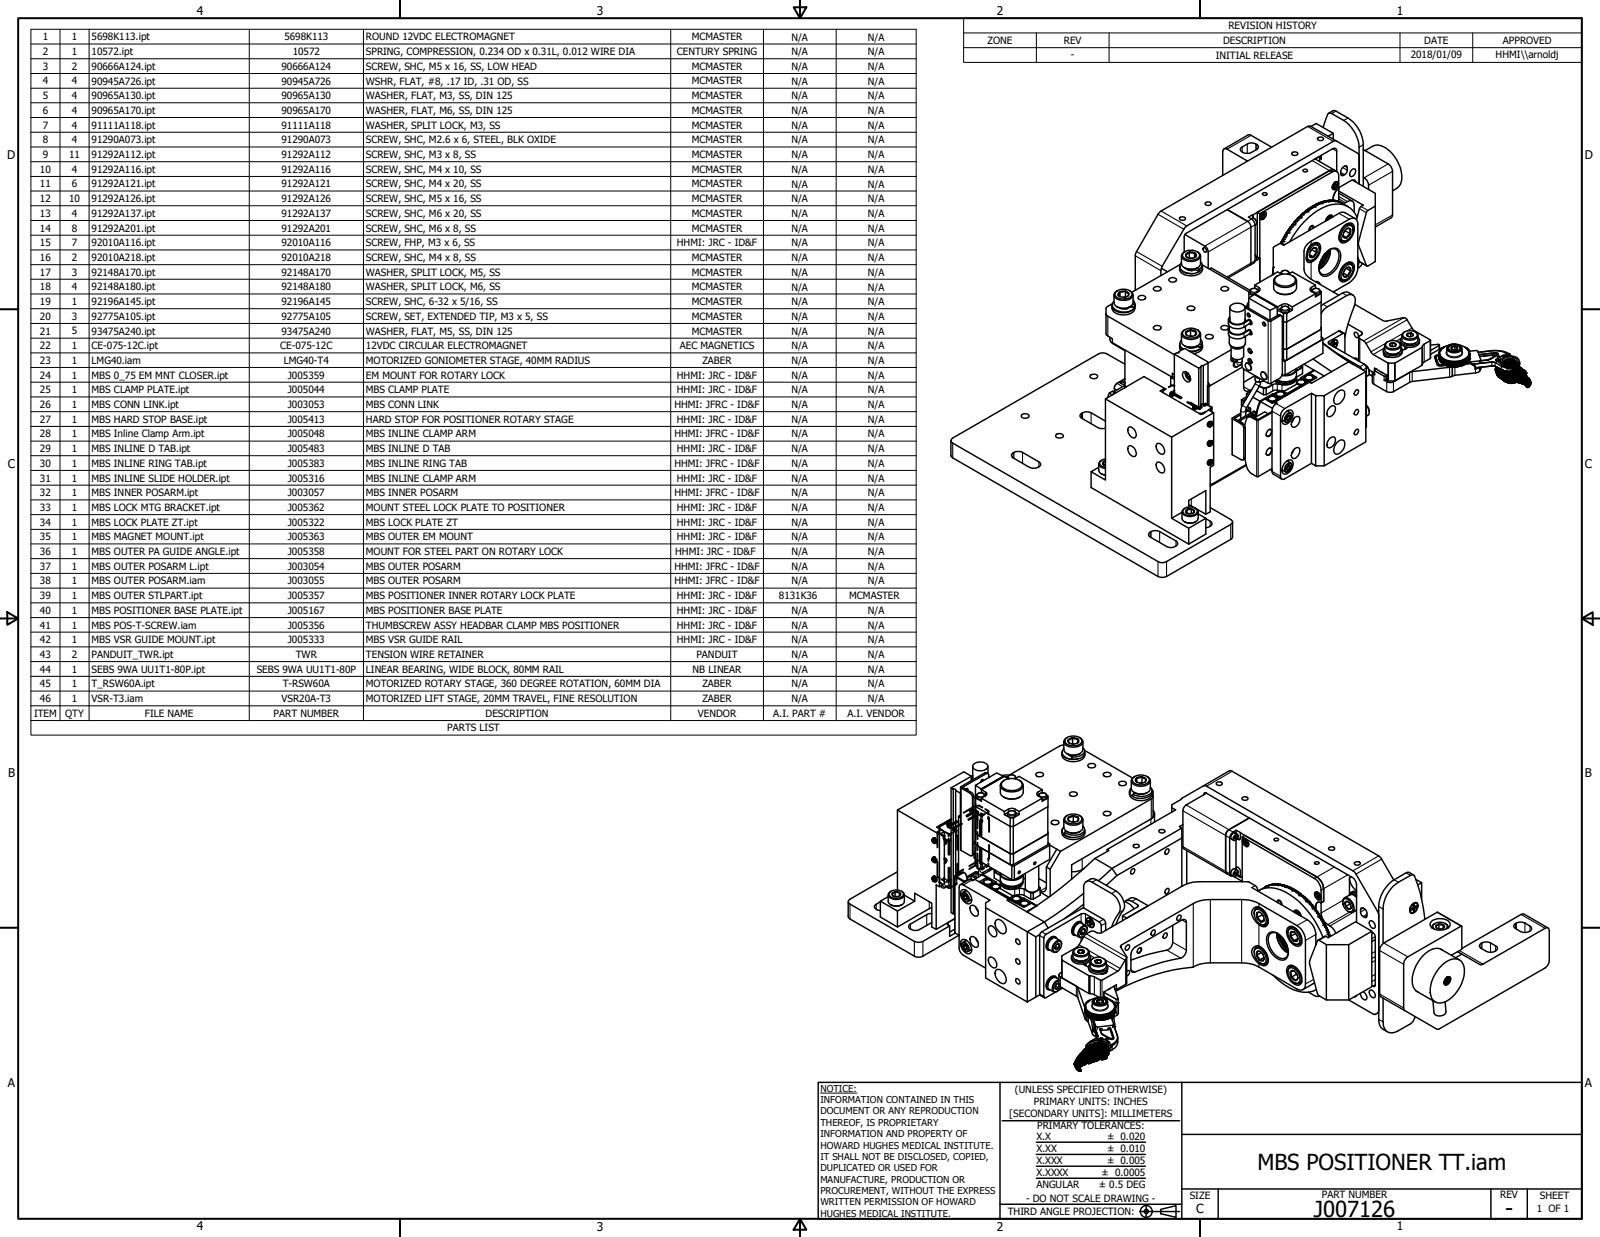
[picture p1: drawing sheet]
<svg xmlns="http://www.w3.org/2000/svg" width="559mm" height="432mm" viewBox="0 0 559 432" stroke-linecap="round" stroke-linejoin="round" font-family="sans-serif">
<defs><g id="words">
<g font-size="7.7">
<text x="439.2" y="408.3">MBS POSITIONER TT.iam</text>
<text x="458.9" y="424.8">J007126</text>
<text x="525.7" y="424.4">-</text>
</g>
<text font-size="4.4" x="417.8" y="423.5">C</text>
<g font-size="4.2">
<text x="68.7" y="5.3">4</text>
<text x="208.4" y="5.3">3</text>
<text x="348.1" y="5.3">2</text>
<text x="487.8" y="5.3">1</text>
<text x="2.5" y="55.5">D</text>
<text x="553.5" y="55.5">D</text>
<text x="2.8" y="163.4">C</text>
<text x="553.5" y="163.4">C</text>
<text x="2.9" y="271.4">B</text>
<text x="553.5" y="271.4">B</text>
<text x="2.8" y="379.3">A</text>
<text x="553.5" y="379.3">A</text>
<text x="68.7" y="429.5">4</text>
<text x="208.4" y="429.6">3</text>
<text x="348.1" y="429.6">2</text>
<text x="487.8" y="429.5">1</text>
</g>
<g font-size="3.5">
<text x="429" y="10.2">REVISION HISTORY</text>
<text x="14.9" y="14.1">1</text>
<text x="25.1" y="14.1">1</text>
<text x="32" y="14.1">5698K113.ipt</text>
<text x="99.3" y="14.1">5698K113</text>
<text x="127.8" y="14.1">ROUND 12VDC ELECTROMAGNET</text>
<text x="241.6" y="14.1">MCMASTER</text>
<text x="276.4" y="14.2">N/A</text>
<text x="303.1" y="14.2">N/A</text>
<text x="344.9" y="15.3">ZONE</text>
<text x="371.5" y="15.3">REV</text>
<text x="427.2" y="15.3">DESCRIPTION</text>
<text x="497.4" y="15.3">DATE</text>
<text x="524.9" y="15.3">APPROVED</text>
<text x="14.9" y="19.2">2</text>
<text x="25.1" y="19.2">1</text>
<text x="32" y="19.2">10572.ipt</text>
<text x="102.2" y="19.2">10572</text>
<text x="127.8" y="19.2">SPRING, COMPRESSION, 0.234 OD x 0.31L, 0.012 WIRE DIA</text>
<text x="236.4" y="19.2">CENTURY SPRING</text>
<text x="276.4" y="19.2">N/A</text>
<text x="303.1" y="19.2">N/A</text>
<text x="374" y="20.3">-</text>
<text x="424.6" y="20.4">INITIAL RELEASE</text>
<text x="492.7" y="20.3">2018/01/09</text>
<text x="522.4" y="20.1">HHMI\\arnoldj</text>
<text x="14.9" y="24.4">3</text>
<text x="14.9" y="29.5">4</text>
<text x="25.1" y="24.4">2</text>
<text x="25.1" y="29.5">4</text>
<text x="32" y="24.4">90666A124.ipt</text>
<text x="32" y="29.5">90945A726.ipt</text>
<text x="98.3" y="24.4">90666A124</text>
<text x="98.3" y="29.5">90945A726</text>
<text x="127.8" y="24.4">SCREW, SHC, M5 x 16, SS, LOW HEAD</text>
<text x="127.8" y="29.5">WSHR, FLAT, #8, .17 ID, .31 OD, SS</text>
<text x="241.6" y="24.4">MCMASTER</text>
<text x="241.6" y="29.5">MCMASTER</text>
<text x="276.4" y="24.4">N/A</text>
<text x="276.4" y="29.5">N/A</text>
<text x="303.1" y="24.4">N/A</text>
<text x="303.1" y="29.5">N/A</text>
<text x="14.9" y="34.6">5</text>
<text x="25.1" y="34.6">4</text>
<text x="32" y="34.6">90965A130.ipt</text>
<text x="98.3" y="34.6">90965A130</text>
<text x="127.8" y="34.6">WASHER, FLAT, M3, SS, DIN 125</text>
<text x="241.6" y="34.6">MCMASTER</text>
<text x="276.4" y="34.7">N/A</text>
<text x="303.1" y="34.7">N/A</text>
<text x="14.9" y="39.8">6</text>
<text x="25.1" y="39.8">4</text>
<text x="32" y="39.8">90965A170.ipt</text>
<text x="98.3" y="39.8">90965A170</text>
<text x="127.8" y="39.8">WASHER, FLAT, M6, SS, DIN 125</text>
<text x="241.6" y="39.8">MCMASTER</text>
<text x="276.4" y="39.8">N/A</text>
<text x="303.1" y="39.8">N/A</text>
<text x="14.9" y="44.9">7</text>
<text x="25.1" y="44.9">4</text>
<text x="32" y="44.9">91111A118.ipt</text>
<text x="98.3" y="44.9">91111A118</text>
<text x="127.8" y="44.9">WASHER, SPLIT LOCK, M3, SS</text>
<text x="241.6" y="44.9">MCMASTER</text>
<text x="276.4" y="45">N/A</text>
<text x="303.1" y="45">N/A</text>
<text x="14.9" y="50">8</text>
<text x="25.1" y="50">4</text>
<text x="32" y="50">91290A073.ipt</text>
<text x="98.3" y="50">91290A073</text>
<text x="127.8" y="50">SCREW, SHC, M2.6 x 6, STEEL, BLK OXIDE</text>
<text x="241.6" y="50">MCMASTER</text>
<text x="276.4" y="50">N/A</text>
<text x="303.1" y="50">N/A</text>
<text x="14.9" y="55.2">9</text>
<text x="24.1" y="55.1">11</text>
<text x="32" y="55.2">91292A112.ipt</text>
<text x="98.3" y="55.2">91292A112</text>
<text x="127.8" y="55.2">SCREW, SHC, M3 x 8, SS</text>
<text x="241.6" y="55.2">MCMASTER</text>
<text x="276.4" y="55.2">N/A</text>
<text x="303.1" y="55.2">N/A</text>
<text x="14" y="60.3">10</text>
<text x="14" y="65.4">11</text>
<text x="25.1" y="60.3">4</text>
<text x="25.1" y="65.4">6</text>
<text x="32" y="60.3">91292A116.ipt</text>
<text x="32" y="65.4">91292A121.ipt</text>
<text x="98.3" y="60.3">91292A116</text>
<text x="98.3" y="65.4">91292A121</text>
<text x="127.8" y="60.3">SCREW, SHC, M4 x 10, SS</text>
<text x="127.8" y="65.4">SCREW, SHC, M4 x 20, SS</text>
<text x="241.6" y="60.3">MCMASTER</text>
<text x="241.6" y="65.4">MCMASTER</text>
<text x="276.4" y="60.3">N/A</text>
<text x="276.4" y="65.5">N/A</text>
<text x="303.1" y="60.3">N/A</text>
<text x="303.1" y="65.5">N/A</text>
<text x="14" y="70.5">12</text>
<text x="24.1" y="70.5">10</text>
<text x="32" y="70.5">91292A126.ipt</text>
<text x="98.3" y="70.5">91292A126</text>
<text x="127.8" y="70.5">SCREW, SHC, M5 x 16, SS</text>
<text x="241.6" y="70.5">MCMASTER</text>
<text x="276.4" y="70.6">N/A</text>
<text x="303.1" y="70.6">N/A</text>
<text x="14" y="75.7">13</text>
<text x="25.1" y="75.7">4</text>
<text x="32" y="75.7">91292A137.ipt</text>
<text x="98.3" y="75.7">91292A137</text>
<text x="127.8" y="75.7">SCREW, SHC, M6 x 20, SS</text>
<text x="241.6" y="75.7">MCMASTER</text>
<text x="276.4" y="75.8">N/A</text>
<text x="303.1" y="75.8">N/A</text>
<text x="14" y="80.8">14</text>
<text x="25.1" y="80.8">8</text>
<text x="32" y="80.8">91292A201.ipt</text>
<text x="98.3" y="80.8">91292A201</text>
<text x="127.8" y="80.8">SCREW, SHC, M6 x 8, SS</text>
<text x="241.6" y="80.8">MCMASTER</text>
<text x="276.4" y="80.8">N/A</text>
<text x="303.1" y="80.8">N/A</text>
<text x="14" y="85.9">15</text>
<text x="25.1" y="85.9">7</text>
<text x="32" y="86">92010A116.ipt</text>
<text x="98.3" y="86">92010A116</text>
<text x="127.8" y="86">SCREW, FHP, M3 x 6, SS</text>
<text x="236.4" y="86">HHMI: JRC - ID&amp;F</text>
<text x="276.4" y="86">N/A</text>
<text x="303.1" y="86">N/A</text>
<text x="14" y="91.1">16</text>
<text x="25.1" y="91.1">2</text>
<text x="32" y="91.1">92010A218.ipt</text>
<text x="98.3" y="91.1">92010A218</text>
<text x="127.8" y="91.1">SCREW, SHC, M4 x 8, SS</text>
<text x="241.6" y="91.1">MCMASTER</text>
<text x="276.4" y="91.1">N/A</text>
<text x="303.1" y="91.1">N/A</text>
<text x="14" y="96.2">17</text>
<text x="14" y="101.3">18</text>
<text x="25.1" y="96.2">3</text>
<text x="25.1" y="101.3">4</text>
<text x="32" y="96.2">92148A170.ipt</text>
<text x="32" y="101.3">92148A180.ipt</text>
<text x="98.3" y="96.2">92148A170</text>
<text x="98.3" y="101.3">92148A180</text>
<text x="127.8" y="96.2">WASHER, SPLIT LOCK, M5, SS</text>
<text x="127.8" y="101.3">WASHER, SPLIT LOCK, M6, SS</text>
<text x="241.6" y="96.2">MCMASTER</text>
<text x="241.6" y="101.3">MCMASTER</text>
<text x="276.4" y="96.3">N/A</text>
<text x="276.4" y="101.4">N/A</text>
<text x="303.1" y="96.3">N/A</text>
<text x="303.1" y="101.4">N/A</text>
<text x="14" y="106.5">19</text>
<text x="25.1" y="106.5">1</text>
<text x="32" y="106.5">92196A145.ipt</text>
<text x="98.3" y="106.5">92196A145</text>
<text x="127.8" y="106.6">SCREW, SHC, 6-32 x 5/16, SS</text>
<text x="241.6" y="106.5">MCMASTER</text>
<text x="276.4" y="106.6">N/A</text>
<text x="303.1" y="106.6">N/A</text>
<text x="14" y="111.6">20</text>
<text x="25.1" y="111.6">3</text>
<text x="32" y="111.6">92775A105.ipt</text>
<text x="98.3" y="111.6">92775A105</text>
<text x="127.8" y="111.6">SCREW, SET, EXTENDED TIP, M3 x 5, SS</text>
<text x="241.6" y="111.6">MCMASTER</text>
<text x="276.4" y="111.6">N/A</text>
<text x="303.1" y="111.6">N/A</text>
<text x="14" y="116.8">21</text>
<text x="25.1" y="116.7">5</text>
<text x="32" y="116.8">93475A240.ipt</text>
<text x="98.3" y="116.8">93475A240</text>
<text x="127.8" y="116.8">WASHER, FLAT, M5, SS, DIN 125</text>
<text x="241.6" y="116.8">MCMASTER</text>
<text x="276.4" y="116.8">N/A</text>
<text x="303.1" y="116.8">N/A</text>
<text x="14" y="121.9">22</text>
<text x="25.1" y="121.9">1</text>
<text x="32" y="121.9">CE-075-12C.ipt</text>
<text x="97.9" y="121.9">CE-075-12C</text>
<text x="127.8" y="121.9">12VDC CIRCULAR ELECTROMAGNET</text>
<text x="237.4" y="121.9">AEC MAGNETICS</text>
<text x="276.4" y="121.9">N/A</text>
<text x="303.1" y="121.9">N/A</text>
<text x="14" y="127">23</text>
<text x="25.1" y="127">1</text>
<text x="32" y="127">LMG40.iam</text>
<text x="99.1" y="127">LMG40-T4</text>
<text x="127.8" y="127">MOTORIZED GONIOMETER STAGE, 40MM RADIUS</text>
<text x="245.3" y="127">ZABER</text>
<text x="276.4" y="127.1">N/A</text>
<text x="303.1" y="127.1">N/A</text>
<text x="14" y="132.1">24</text>
<text x="14" y="137.3">25</text>
<text x="25.1" y="132.1">1</text>
<text x="25.1" y="137.3">1</text>
<text x="32" y="132.1">MBS 0_75 EM MNT CLOSER.ipt</text>
<text x="32" y="137.3">MBS CLAMP PLATE.ipt</text>
<text x="100.5" y="132.1">J005359</text>
<text x="100.5" y="137.3">J005044</text>
<text x="127.8" y="132.1">EM MOUNT FOR ROTARY LOCK</text>
<text x="127.8" y="137.3">MBS CLAMP PLATE</text>
<text x="236.4" y="132.1">HHMI: JRC - ID&amp;F</text>
<text x="236.4" y="137.3">HHMI: JRC - ID&amp;F</text>
<text x="276.4" y="132.2">N/A</text>
<text x="276.4" y="137.4">N/A</text>
<text x="303.1" y="132.2">N/A</text>
<text x="303.1" y="137.4">N/A</text>
<text x="14" y="142.4">26</text>
<text x="25.1" y="142.4">1</text>
<text x="32" y="142.4">MBS CONN LINK.ipt</text>
<text x="100.5" y="142.4">J003053</text>
<text x="127.8" y="142.4">MBS CONN LINK</text>
<text x="235.5" y="142.4">HHMI: JFRC - ID&amp;F</text>
<text x="276.4" y="142.4">N/A</text>
<text x="303.1" y="142.4">N/A</text>
<text x="14" y="147.6">27</text>
<text x="25.1" y="147.5">1</text>
<text x="32" y="147.6">MBS HARD STOP BASE.ipt</text>
<text x="100.5" y="147.6">J005413</text>
<text x="127.8" y="147.6">HARD STOP FOR POSITIONER ROTARY STAGE</text>
<text x="236.4" y="147.6">HHMI: JRC - ID&amp;F</text>
<text x="276.4" y="147.6">N/A</text>
<text x="303.1" y="147.6">N/A</text>
<text x="14" y="152.7">28</text>
<text x="25.1" y="152.7">1</text>
<text x="32" y="152.7">MBS Inline Clamp Arm.ipt</text>
<text x="100.5" y="152.7">J005048</text>
<text x="127.8" y="152.7">MBS INLINE CLAMP ARM</text>
<text x="235.5" y="152.7">HHMI: JFRC - ID&amp;F</text>
<text x="276.4" y="152.7">N/A</text>
<text x="303.1" y="152.7">N/A</text>
<text x="14" y="157.8">29</text>
<text x="25.1" y="157.8">1</text>
<text x="32" y="157.8">MBS INLINE D TAB.ipt</text>
<text x="100.5" y="157.8">J005483</text>
<text x="127.8" y="157.8">MBS INLINE D TAB</text>
<text x="236.4" y="157.8">HHMI: JRC - ID&amp;F</text>
<text x="276.4" y="157.9">N/A</text>
<text x="303.1" y="157.9">N/A</text>
<text x="14" y="162.9">30</text>
<text x="25.1" y="162.9">1</text>
<text x="32" y="162.9">MBS INLINE RING TAB.ipt</text>
<text x="100.5" y="162.9">J005383</text>
<text x="127.8" y="162.9">MBS INLINE RING TAB</text>
<text x="235.5" y="162.9">HHMI: JFRC - ID&amp;F</text>
<text x="276.4" y="163">N/A</text>
<text x="303.1" y="163">N/A</text>
<text x="14" y="168.1">31</text>
<text x="14" y="173.2">32</text>
<text x="25.1" y="168.1">1</text>
<text x="25.1" y="173.2">1</text>
<text x="32" y="168.1">MBS INLINE SLIDE HOLDER.ipt</text>
<text x="32" y="173.2">MBS INNER POSARM.ipt</text>
<text x="100.5" y="168.1">J005316</text>
<text x="100.5" y="173.2">J003057</text>
<text x="127.8" y="168.1">MBS INLINE CLAMP ARM</text>
<text x="127.8" y="173.2">MBS INNER POSARM</text>
<text x="235.5" y="173.2">HHMI: JFRC - ID&amp;F</text>
<text x="236.4" y="168.1">HHMI: JRC - ID&amp;F</text>
<text x="276.4" y="168.1">N/A</text>
<text x="276.4" y="173.2">N/A</text>
<text x="303.1" y="168.1">N/A</text>
<text x="303.1" y="173.2">N/A</text>
<text x="14" y="178.4">33</text>
<text x="25.1" y="178.3">1</text>
<text x="32" y="178.4">MBS LOCK MTG BRACKET.ipt</text>
<text x="100.5" y="178.4">J005362</text>
<text x="127.8" y="178.4">MOUNT STEEL LOCK PLATE TO POSITIONER</text>
<text x="236.4" y="178.4">HHMI: JRC - ID&amp;F</text>
<text x="276.4" y="178.4">N/A</text>
<text x="303.1" y="178.4">N/A</text>
<text x="14" y="183.5">34</text>
<text x="25.1" y="183.5">1</text>
<text x="32" y="183.5">MBS LOCK PLATE ZT.ipt</text>
<text x="100.5" y="183.5">J005322</text>
<text x="127.8" y="183.5">MBS LOCK PLATE ZT</text>
<text x="236.4" y="183.5">HHMI: JRC - ID&amp;F</text>
<text x="276.4" y="183.5">N/A</text>
<text x="303.1" y="183.5">N/A</text>
<text x="14" y="188.6">35</text>
<text x="25.1" y="188.6">1</text>
<text x="32" y="188.6">MBS MAGNET MOUNT.ipt</text>
<text x="100.5" y="188.6">J005363</text>
<text x="127.8" y="188.6">MBS OUTER EM MOUNT</text>
<text x="236.4" y="188.6">HHMI: JRC - ID&amp;F</text>
<text x="276.4" y="188.7">N/A</text>
<text x="303.1" y="188.7">N/A</text>
<text x="14" y="193.7">36</text>
<text x="25.1" y="193.7">1</text>
<text x="32" y="193.7">MBS OUTER PA GUIDE ANGLE.ipt</text>
<text x="100.5" y="193.7">J005358</text>
<text x="127.8" y="193.7">MOUNT FOR STEEL PART ON ROTARY LOCK</text>
<text x="235.8" y="193.7">HHMI: JRC - ID&amp;F</text>
<text x="276.4" y="193.8">N/A</text>
<text x="303.1" y="193.8">N/A</text>
<text x="14" y="198.9">37</text>
<text x="25.1" y="198.9">1</text>
<text x="32" y="198.9">MBS OUTER POSARM L.ipt</text>
<text x="100.5" y="198.9">J003054</text>
<text x="127.8" y="198.9">MBS OUTER POSARM</text>
<text x="235.5" y="198.9">HHMI: JFRC - ID&amp;F</text>
<text x="276.4" y="198.9">N/A</text>
<text x="303.1" y="198.9">N/A</text>
<text x="14" y="204">38</text>
<text x="14" y="209.2">39</text>
<text x="25.1" y="204">1</text>
<text x="25.1" y="209.1">1</text>
<text x="32" y="204">MBS OUTER POSARM.iam</text>
<text x="32" y="209.2">MBS OUTER STLPART.ipt</text>
<text x="100.5" y="204">J003055</text>
<text x="100.5" y="209.2">J005357</text>
<text x="127.8" y="204">MBS OUTER POSARM</text>
<text x="127.8" y="209.2">MBS POSITIONER INNER ROTARY LOCK PLATE</text>
<text x="235.5" y="204">HHMI: JFRC - ID&amp;F</text>
<text x="236.4" y="209.2">HHMI: JRC - ID&amp;F</text>
<text x="272" y="209.2">8131K36</text>
<text x="276.4" y="204">N/A</text>
<text x="296.6" y="209.2">MCMASTER</text>
<text x="303.1" y="204">N/A</text>
<text x="14" y="214.3">40</text>
<text x="25.1" y="214.2">1</text>
<text x="32" y="214.3">MBS POSITIONER BASE PLATE.ipt</text>
<text x="100.5" y="214.3">J005167</text>
<text x="127.8" y="214.3">MBS POSITIONER BASE PLATE</text>
<text x="236.4" y="214.3">HHMI: JRC - ID&amp;F</text>
<text x="276.4" y="214.3">N/A</text>
<text x="303.1" y="214.3">N/A</text>
<text x="14" y="219.4">41</text>
<text x="25.1" y="219.4">1</text>
<text x="32" y="219.4">MBS POS-T-SCREW.iam</text>
<text x="100.5" y="219.4">J005356</text>
<text x="127.8" y="219.4">THUMBSCREW ASSY HEADBAR CLAMP MBS POSITIONER</text>
<text x="236.4" y="219.4">HHMI: JRC - ID&amp;F</text>
<text x="276.4" y="219.5">N/A</text>
<text x="303.1" y="219.5">N/A</text>
<text x="14" y="224.5">42</text>
<text x="25.1" y="224.5">1</text>
<text x="32" y="224.5">MBS VSR GUIDE MOUNT.ipt</text>
<text x="100.5" y="224.5">J005333</text>
<text x="127.8" y="224.5">MBS VSR GUIDE RAIL</text>
<text x="236.4" y="224.5">HHMI: JRC - ID&amp;F</text>
<text x="276.4" y="224.6">N/A</text>
<text x="303.1" y="224.6">N/A</text>
<text x="14" y="229.7">43</text>
<text x="25.1" y="229.7">2</text>
<text x="32" y="229.7">PANDUIT_TWR.ipt</text>
<text x="103.3" y="229.7">TWR</text>
<text x="127.8" y="229.7">TENSION WIRE RETAINER</text>
<text x="243.3" y="229.7">PANDUIT</text>
<text x="276.4" y="229.7">N/A</text>
<text x="303.1" y="229.7">N/A</text>
<text x="14" y="234.8">44</text>
<text x="14" y="239.9">45</text>
<text x="25.1" y="234.8">1</text>
<text x="25.1" y="239.9">1</text>
<text x="32" y="234.8">SEBS 9WA UU1T1-80P.ipt</text>
<text x="32" y="240">T_RSW60A.ipt</text>
<text x="89.7" y="234.8">SEBS 9WA UU1T1-80P</text>
<text x="98.7" y="240">T-RSW60A</text>
<text x="127.8" y="234.8">LINEAR BEARING, WIDE BLOCK, 80MM RAIL</text>
<text x="127.8" y="240">MOTORIZED ROTARY STAGE, 360 DEGREE ROTATION, 60MM DIA</text>
<text x="241.9" y="234.8">NB LINEAR</text>
<text x="245.3" y="239.9">ZABER</text>
<text x="276.4" y="234.8">N/A</text>
<text x="276.4" y="240">N/A</text>
<text x="303.1" y="234.8">N/A</text>
<text x="303.1" y="240">N/A</text>
<text x="14" y="245.1">46</text>
<text x="25.1" y="245">1</text>
<text x="32" y="245.1">VSR-T3.iam</text>
<text x="98.4" y="245.1">VSR20A-T3</text>
<text x="127.8" y="245.1">MOTORIZED LIFT STAGE, 20MM TRAVEL, FINE RESOLUTION</text>
<text x="245.3" y="245">ZABER</text>
<text x="276.4" y="245.1">N/A</text>
<text x="303.1" y="245.1">N/A</text>
<text x="11.9" y="250.2">ITEM</text>
<text x="22.7" y="250.3">QTY</text>
<text x="50.6" y="250.2">FILE NAME</text>
<text x="95.6" y="250.2">PART NUMBER</text>
<text x="169.6" y="250.3">DESCRIPTION</text>
<text x="243.7" y="250.3">VENDOR</text>
<text x="270.1" y="250.2">A.I. PART #</text>
<text x="296" y="250.3">A.I. VENDOR</text>
<text x="156.2" y="255.3">PARTS LIST</text>
<text x="354.5" y="381.6">(UNLESS SPECIFIED OTHERWISE)</text>
<text x="352.5" y="390">[SECONDARY UNITS]: MILLIMETERS</text>
<text x="361.1" y="385.8">PRIMARY UNITS: INCHES</text>
<text x="362.3" y="394.1">PRIMARY TOLERANCES:</text>
<text x="361.9" y="397.9">X.X</text>
<text x="386.7" y="398">± 0.020</text>
<text x="361.9" y="402.1">X.XX</text>
<text x="361.9" y="406.3">X.XXX</text>
<text x="386.7" y="402.1">± 0.010</text>
<text x="386.7" y="406.3">± 0.005</text>
<text x="361.9" y="410.5">X.XXXX</text>
<text x="384.7" y="410.5">± 0.0005</text>
<text x="358.4" y="419.7">- DO NOT SCALE DRAWING -</text>
<text x="361.9" y="414.6">ANGULAR</text>
<text x="383.8" y="414.7">± 0.5 DEG</text>
<text x="415.5" y="418.4">SIZE</text>
<text x="461.6" y="418.3">PART NUMBER</text>
<text x="523.9" y="418.3">REV</text>
<text x="537.8" y="418.4">SHEET</text>
<text x="352" y="424.2">THIRD ANGLE PROJECTION:</text>
<text x="536.7" y="423.2">1 OF 1</text>
</g>
<g font-size="3.3">
<text x="286.5" y="381.1">NOTICE:</text>
<text x="286.5" y="385">INFORMATION CONTAINED IN THIS</text>
<text x="286.5" y="389">DOCUMENT OR ANY REPRODUCTION</text>
<text x="286.5" y="392.9">THEREOF, IS PROPRIETARY</text>
<text x="286.5" y="396.9">INFORMATION AND PROPERTY OF</text>
<text x="286.5" y="400.9">HOWARD HUGHES MEDICAL INSTITUTE.</text>
<text x="286.5" y="404.9">IT SHALL NOT BE DISCLOSED, COPIED,</text>
<text x="286.5" y="408.9">DUPLICATED OR USED FOR</text>
<text x="286.5" y="412.8">MANUFACTURE, PRODUCTION OR</text>
<text x="286.5" y="416.8">PROCUREMENT, WITHOUT THE EXPRESS</text>
<text x="286.5" y="420.8">WRITTEN PERMISSION OF HOWARD</text>
<text x="286.5" y="424.8">HUGHES MEDICAL INSTITUTE.</text>
</g>
</g></defs>
<!-- layer: Visible (ANSI) -->
<g fill="none" stroke="#000" stroke-width=".51">
<path d="M464 39.6l1.5-.9 1.1 .1a16.6 16.6 0 0 1 7.6 5.8 11.2 11.2 0 0 1 1.9 5.9v14.5M433.4 51.6l.4-.3a4 4 0 0 1 4.8-1 1 1 0 0 1 .9 .8 1 1 0 0 1-.6 1.1 4.4 4.4 0 0 1-4.8 1 1.07 1.07 0 0 1-.7-1.6zM435.7 56.3l-7.1-4.2a.93 .93 0 0 0-1.1-.1 .93 .93 0 0 0-.5 1v8.2M444.1 51.4l-7.2-4.2-.7-.1-8.7 4.9M451.4 53.2a1.3 1.3 0 0 1 1.9 .5 1.3 1.3 0 0 1-2.2 .1zM455 59.4a.86 .86 0 0 1 .9-.4 .86 .86 0 0 1 .7 .7l-1 .3-.6-.3zM457.9 44.1l1.8-1 5.9 3.4-1.7 1.1M459.2 55.4l6.8 4M460.1 48.3l.3-.3a1.26 1.26 0 0 1 1.9 .5 1.2 1.2 0 0 1-1.2 .6 1.2 1.2 0 0 1-1-.8zM460.8 54.7l.1 1.8M461.5 54.2v1.4l-.4-.8-.3-.1-1.5 .8M462.1 44.4l1.6-4.5a.88 .88 0 0 1 1.4-.3 15.2 15.2 0 0 1 7.6 5.9l.7 1.2a10.3 10.3 0 0 1 1.3 4.7v12.8"/>
<path d="M464.3 59.6l-26.8 15.3M464.3 59.6l-25.2 14.5 .9 .5M465.6 46.5v2.1M466 59.4l-.5-.2-1.2 .4M466 59.4l.9 .5-.1-7.6a.85 .85 0 0 0-1.4-.4l-51.4 29.7-.4 1.1v5.3M466.7 49.2l7.5 4.3 .5 1M466.7 49.2l-1.1 .1-51.1 29.6-.8 .7-7.8 13.4a5 5 0 0 0-.5 3.2M466.7 49.2l-9-5.1h-1l-51.2 29.6-1.1 1.1-7.7 13.5-.2 1v12M468.8 58.5l.8-.5 .7-.1a2.2 2.2 0 0 1-1.7 3.4 2.31 2.31 0 0 1 .2-2.8zM472.1 59.3l.4-.3 .8 .1a1.81 1.81 0 0 1-1.6 2.5 1.55 1.55 0 0 1 .4-2.3zM476.1 52.2l8.7 5 .9 .8 .6 1.2v16.2l-.4 .6-5.6 3.2M476.8 52.6a5.4 5.4 0 0 1 6.3-1.4 12.5 12.5 0 0 1 6.3 12.3 4.7 4.7 0 0 1-3.1 3.1"/>
<path d="M412.2 75.9l.4-.2a1.07 1.07 0 0 1 1.4 .6 1.16 1.16 0 0 1-1.1 .6 1.16 1.16 0 0 1-1-.8zM420.9 70.9a1.33 1.33 0 0 1 2.1 .2 1.17 1.17 0 0 1-1.1 .7 1.17 1.17 0 0 1-1-.9zM428.6 73.2l7.1 4.1a2.54 2.54 0 0 1 1.2 2v12.5l-.3 .8M437.1 76.4a1.29 1.29 0 0 1 1.6 .5 1.29 1.29 0 0 1-.4 1.7M437.5 74.9l-1.5 .9a3.3 3.3 0 0 1 2.3 2.7v12.5l-.3 .8-1.4 .8M437.5 74.9v1.2M437.6 75v1.1M439.1 74.1v15.6l.9 .5-1.7 1a1.3 1.3 0 0 0 0-2.2M440 75.8l.3 .5M440 74.6v23.9M440.6 75.2l.2 .2M440.7 74.3a.96 .96 0 0 1 1.5-.1 1.97 1.97 0 0 1-1.8 2.4 1.51 1.51 0 0 1 .3-2.3z"/>
<path d="M440.8 74.3l.7-.3a1.36 1.36 0 0 1 .1 1.5 1.36 1.36 0 0 1-1.4 .7l-.1-.8M440.8 74.5l.3-.1v.6l.5-.3-.8 1.3v-.6l-.5 .3 .5-.6zM440.8 74.9l.3 .1M440.8 75.1l.3 .1M440.8 75.7l.3 .2M440.9 67.6l.6-.4a.75 .75 0 0 1 1 .6l-.6 .4a.74 .74 0 0 1-1-.6zM441 74l.6 .1M441.4 74.8l.2 .1M450.3 79.8l.4 .2zM450.7 79.2l.5 .2M450.7 79.2l-1.6 2.3M450.7 79.2h.1"/>
<path d="M451.1 78.6l.4 .3M451.1 78.6l-.4 .6M451.1 78.6v.1M451.9 77.6l.5 .3M451.9 77.6l-.4 .5 .7 .4-.7-.4-.4 .5M451.9 77.6h.1M452.4 77l.5 .3-.5-.2-.5 .5M452.4 77v.1M452.8 76.6l-.4 .4M452.8 76.6l.5 .2M452.8 76.6h.1M453.8 75.6l.7 .4"/>
<path d="M454.2 75.1l.5 .3-.5-.2M454.2 75.2l-.9 .9 .5 .2-.5-.2-.5 .5M454.2 75.1v.1M454.7 74.7l.5 .3-.5-.3-.5 .4M454.7 74.7h.1M455.2 74.3l-.5 .4M455.2 74.3l.5 .2zM455.7 73.9l.4 .3-.4-.3M455.7 73.9l-.5 .4M455.7 73.9h.1M456.1 73.5l.7 .4M456.1 73.5l-.4 .4"/>
<path d="M456.1 73.5h.1M456.6 73.1l.5 .3zM457.1 72.8l.5 .2M457.1 72.8l-1 .7M457.6 72.5l.5 .2M457.6 72.5l-.5 .3M458.1 72.1l.5 .3M458.6 79.7l-.3-.7-.7 .4-.2 1M458.6 71.8l.7 .5M458.6 71.8l-1 .7M459.1 71.6l.4 .2M459.1 71.6l-.5 .2"/>
<path d="M459.5 71.3l.6 .3-.5-.3M460.1 71.1l.5 .2M460.1 71.1l-1 .5M460.6 70.9l.4 .2M461.1 70.7l.7 .4M461.1 70.7l-1 .4M461.5 70.5l.5 .2M461.5 70.5l-.4 .2M462 70.4l-.5 .1M462 70.4l.5 .2M462.5 70.2l.5 .3M462.5 70.2l-.5 .2"/>
<path d="M463 70.1l.4 .3M463 70.1l-.5 .1M463.4 70l.7 .4M463.8 76.6v.1M463.9 70l.5 .2M464.2 76.1l.3-.1-.8 .7 .2-.3M464.2 76.1h.5M464.4 75.1l.5 .2M464.8 69.9l.5 .3-.5-.3M465.1 75.9l-.2-.3a1.31 1.31 0 0 0-1.6 1.4M465.2 75.9l-.4-.6a1.82 1.82 0 0 0-1.8 1.8M465.2 69.9l.5 .3-.4-.3"/>
<path d="M465.3 65.3l.2 .5M465.5 75.7l-.4-.6a2.27 2.27 0 0 0-2.1 2.1M465.6 64.6h.5l.4-.8-.2 .7h.6l-.2 .3h-.5l-.2 .7h-.2l.2-.6h-.5zM465.6 69.9l.5 .1M465.6 69.9l.7 .5M465.6 69.9h-1.2l.4 .3-.5-.3-1.3 .2M465.7 64.6l.3 .3M465.8 64.6l.4 .2M465.9 65.4l.1 .1M466 63.8a.9 .9 0 0 1 1.4-.1 1.97 1.97 0 0 1-1.8 2.5 1.62 1.62 0 0 1 .4-2.4zM466 63.8l.7-.2a1.36 1.36 0 0 1 .1 1.5 1.36 1.36 0 0 1-1.3 .6l-.2-.7M466.1 70h.4"/>
<path d="M466.1 70l.4 .2M466.2 64.5h.2M466.2 64.5h.1M466.2 63.6h.6M466.4 64.6l.3 .2M466.5 70h.1M466.5 70l1.6 .5M466.5 70l.5 .4M466.9 70.2l.5 .2M467.3 70.3l.5 .2zM467.6 65.8a4.3 4.3 0 0 0-2 4.1M467.6 65.5l4.6-2.7 8.1 4.7v23.8l-2.8 1.6-.3-.3-2.7-7v-1.1l2.8-10.6 3-2"/>
<path d="M467.6 66.7l8.5 4.9-1.2 .9-1.1 4.2M467.6 67.4l4.6 2.8M467.7 70.4l.7 .4M467.8 70.4l-.2-1v-8a1.42 1.42 0 0 0-.7-1.5 1.42 1.42 0 0 0-1.7 .2l-25.2 14.5M468.1 70.5l.3 .2M468.1 70.5l.4 .4zM468.4 70.7l2.5 1.4M468.4 70.7l.5 .3M468.9 71.1l1-.4a2.1 2.1 0 0 1 2.7-.2l.3 1.2v2.3M469.6 78.7a1.85 1.85 0 0 1 2.1-.8 1.85 1.85 0 0 1 1.3 1.9 5.2 5.2 0 0 1-4.1 5 2.4 2.4 0 0 1-.9-3.7zM469.7 79.6a1.57 1.57 0 0 1 2.2-.8 1.57 1.57 0 0 1 .5 2.3 3.8 3.8 0 0 1-2.9 3 1.94 1.94 0 0 1-.7-3.1zM470.4 79.8l1.3 .2-.3 .7 .2 .9-1.3 1.4 .9-.8a1.43 1.43 0 0 0 .7-1.4 1.43 1.43 0 0 0-.9-1.2l-.5 .2a2.9 2.9 0 0 0-1.3 3l-.1-.7"/>
<path d="M471 77.9l.9 .5M472.6 62.9h.6l.3 .6M472.6 62.9v.1M473.3 76.3l-3.5-2.1a2.06 2.06 0 0 0-2.2 .3l-19.4 11.2M474 75.9a7.7 7.7 0 0 0-10.6-4 26.6 26.6 0 0 0-13 12.5M476.1 61.9l1.2 1a4.1 4.1 0 0 1 .7 3.2M405.6 93.7l2.1 1.2M408.4 97.3a1.6 1.6 0 0 1 2.5 .4 1.52 1.52 0 0 1-1.4 .8 1.52 1.52 0 0 1-1.3-.9zM412.1 92.8a2.57 2.57 0 0 0 2.8 2.6 4.4 4.4 0 0 0 5-2v-.6M412.1 93a2.54 2.54 0 0 0 2.4 3.1 4.3 4.3 0 0 0 5.5-2.1v-.8M412.2 92.3l-16.9 9.7M412.6 89.3v2.8a2.94 2.94 0 0 0 3.4 1.9 2.92 2.92 0 0 0 3.3-1.9v-2.8"/>
<path d="M412.6 91.7a1.86 1.86 0 0 0 .8 3.2l1.6 .5 1.6 .1M413.5 88.1a4 4 0 0 1 5.3 .5 1.63 1.63 0 0 1-1.7 2.1 3.6 3.6 0 0 1-4-1.2l-.2-.5zM413.6 93.4a4.8 4.8 0 0 0 4.7 0M413.8 81.9l7 4a2.21 2.21 0 0 1 1.2 2v5.8M413.8 87.8l-.2 .2M414.1 93.7l.9 .6 1.3 .2M414.5 93.9a2.91 2.91 0 0 0 2.4 .1M414.8 94h1.4M415.1 94.1h1.5M415.3 90.1l.9 .1M415.4 88v2M417.2 88.3v1.6l.6-.6a2.37 2.37 0 0 1-3.7-.1 2.1 2.1 0 0 1 1.8-1.3 2.1 2.1 0 0 1 1.9 1v.4l-.6-1h-.9l-.9-.3-.7 .6-.6 .2 .6 1.1"/>
<path d="M417.5 94.1l-1.4 .4M417.5 93.9v.2l1.3 .7v-.8M418 93.6l.8 .4M418.1 87.8a1.53 1.53 0 0 1 1.2 1.5 1.53 1.53 0 0 1-1.2 1.5 3.9 3.9 0 0 1-5.5-1.4l.1-.5 .9-.9M419.3 91.4a1.48 1.48 0 0 1 .5 1.5 1.48 1.48 0 0 1-1 1.1M419.9 92.5l16.3 9.4M419.9 92.5v.7M420.2 86.6l.2-.2a.97 .97 0 0 1 .9 .6 .97 .97 0 0 1-.2 1.1 1.14 1.14 0 0 1-.9-1.5zM422.4 93.9l.6-.4 13.6 7.8M436.6 92.6l-7.7 4.4M439.1 89.3l-.4 .3M444.5 95.2h.2h-.2"/>
<path d="M444.5 95.2l-.1 .7M444.5 94.6v.6M444.5 94.6h.1M444.6 95.8h.1M444.6 94l-.1 .6M444.6 94h.1M444.7 94h.1M444.7 94.6h-.2l.2 .1M444.7 93.3l-.1 .7M444.8 98v2.5a3.2 3.2 0 0 0 3.5 2.2 4 4 0 0 0 4.5-2.2v-2.5M445.6 96.7a4.9 4.9 0 0 1 6.7 .5 1.81 1.81 0 0 1-1.6 2.4 4.8 4.8 0 0 1-5.4-1.3v-1.1zM446.2 96.3a1.84 1.84 0 0 0-1.4 1.9 1.84 1.84 0 0 0 1.7 1.7 4.9 4.9 0 0 0 6.2-1.4 1.79 1.79 0 0 0-1.3-2.2"/>
<path d="M447.3 95.6a1.53 1.53 0 0 1 1.5-1.2 1.53 1.53 0 0 1 1.5 1.2M447.4 95.3l-.2 .1M447.4 84.5h.1M447.4 84.5l.5 .3M447.4 84.5l-.1 .3M447.5 84.6l.4 .2M447.7 95.8l-1.5-.9-8 4.6M447.7 83.9l.7 .4zM447.7 83.9l-.3 .6M448.1 83.3h.1M448.1 83.3l.5 .3M448.1 83.3l-.4 .6"/>
<path d="M448.4 82.7h.1M448.4 82.7l-.3 .6M448.4 82.7l.5 .2-.5-.2M448.6 85.4l-1.2-.6-2.6 1.6-.1 9.4M448.8 82.1h.1M448.8 82.1l.5 .3M448.8 82.1l-.4 .6M449.1 81.5h.1M449.1 81.5l.5 .3zM449.1 81.5l-.3 .6M449.5 80.9l.7 .4zM449.9 80.3l.4 .3"/>
<path d="M449.9 95.8l1.5-.9 8 4.6M450.2 95.3l.3 .1M456.2 90.3a1.54 1.54 0 0 0 2.5 .4M456.2 90.7l.6 .2M457.3 88.9l.2 .8h1.3M457.3 88.8l1.5 .9M457.9 85.4a1.9 1.9 0 0 1 2.6-.6 1.9 1.9 0 0 1 .6 2.6 4.6 4.6 0 0 1-4.3 4.2 4.2 4.2 0 0 1 0-4.7zM458 86.3a1.48 1.48 0 0 1 1.8-.8 1.48 1.48 0 0 1 1 1.7 3.5 3.5 0 0 1-3.7 3.6 3.2 3.2 0 0 1 .9-4.5zM458.2 87.1l-.6 .8M458.2 87.1l1.7 1M458.6 86.7h1.2a1.71 1.71 0 0 0-2.3 1.6 1.09 1.09 0 0 0 .4 1.6l.9-.2M459.2 84.7l.9 .5"/>
<path d="M459.4 98.3a1.44 1.44 0 0 1 1.7 1M459.8 86.7a2.69 2.69 0 0 1-1 3l.4-.9 .7-.7zM460.8 87a1.51 1.51 0 0 0-.6-1.7 1.51 1.51 0 0 0-1.8 0l-1.6 1.8M462.6 88.6a5 5 0 0 1 4-2 3.1 3.1 0 0 1 1.5 4.3 7.1 7.1 0 0 1-5.5 5.6 2.69 2.69 0 0 1-1.9-3.8l.7-2.1zM462.7 88.5l-1.7 3.1M463.4 87.8a13.4 13.4 0 0 1-2.7 4.7M463.8 87.5l-1.6 3.5-1.6 2M464.2 87.2a2.17 2.17 0 0 1 2.5-.1 2.17 2.17 0 0 1 1 2.2 7 7 0 0 1-5 6.6 1.96 1.96 0 0 1-2.1-2.4l2.2-2.9 1.4-3.4M464.6 87.1l-.9 2.4a13.3 13.3 0 0 1-3.1 4.4M464.6 87.4a8.6 8.6 0 0 1-3.6 6.4M464.6 87a7.6 7.6 0 0 1-4 7M467.7 83.6l.9 .5"/>
<path d="M467.7 97.3l.9 .4M469.1 82.3l1.2 .7M469.1 95.3l1.8 1M469.2 82.8l1.1 .2-.8 .1zM469.6 92.3a1.86 1.86 0 0 1 1.7-.9 1.86 1.86 0 0 1 1.6 1.2 5.3 5.3 0 0 1-4 5.8 2.32 2.32 0 0 1-.9-3.7zM469.7 94.1l-.4 .8M469.8 93.1a1.64 1.64 0 0 1 2.5-.3 3.9 3.9 0 0 1-2.9 4.9 1.58 1.58 0 0 1-.9-2.5zM469.8 80.3l-.5 .9M469.8 80.6l1.8 1M470.2 93.7l1.5 .9M470.3 93.5l1.1-.2 .3 1.3 .1-.6a.8 .8 0 0 0-1.3-.6l-.9 .8a1.93 1.93 0 0 0-.1 2.5l-.4-1M471 91.5l.9 .5"/>
<path d="M471.7 94.6a2.23 2.23 0 0 1-2.2 2.1l1.4-.4M471.7 94.6l-.6 .7-.2 1M472.6 80.2a1.55 1.55 0 0 0-.7-1.8 1.55 1.55 0 0 0-1.9 .3l-.7 .5a4.3 4.3 0 0 0-1.2 4.5 1.51 1.51 0 0 0 2.4 .1M472.6 93.8a1.55 1.55 0 0 0-.7-1.8 1.55 1.55 0 0 0-1.9 .3l-.7 .5a3.9 3.9 0 0 0-.9 4.9 2.08 2.08 0 0 0 2.1-.2M474.2 89.9h.1M474.2 89.8l.7 1.6 2.4 1.4M474.7 90.9l-.5 2.1M475.8 91.9l-.3 .7-1.3 1M386.3 109.5l.6 .9 23.2 13.4M387.6 117.7a2.07 2.07 0 0 0 1.3 2.4l4 2.3v12.9v-.6l.5 .3M388.4 106.9a2.66 2.66 0 0 0 2.6 2.9l.9 .1a4.2 4.2 0 0 0 4.3-1.8l.2-1.2M388.6 106l-2.1 1.2-.2 .6v8.7l.2 .5 2 1.2v1.4l20.9 12.1v-1.4l.7 .4"/>
<path d="M389.1 102.9v2.8a2.87 2.87 0 0 0 3.3 1.9 3 3 0 0 0 3.3-1.9v-2.8M389.1 105.2a1.94 1.94 0 0 0-.5 2 1.94 1.94 0 0 0 1.6 1.3 4.9 4.9 0 0 0 6-1.2l-1.5-.2M389.8 101.8a4.1 4.1 0 0 1 5.4 .4 1.26 1.26 0 0 1-.8 1.7 3.5 3.5 0 0 1-5-1.2zM390 107.1a4.7 4.7 0 0 0 4.7 0M390.3 101.5a1.52 1.52 0 0 0-1.2 1.5 1.52 1.52 0 0 0 1.2 1.5 4 4 0 0 0 5.4-1.4 2.02 2.02 0 0 0-1.2-1.6M390.7 102.1l.5-.3-.7 1.1zM391.2 101.8l1.9-.1-1 .2zM391.2 101.8v1.8M393.1 101.7a1.14 1.14 0 0 1 1.2 1.2 2.38 2.38 0 0 1-3.8 0l.6 .6M393.1 101.7l1.2 .8-.6 1M393.1 101.7v2M393.1 103.7l-1.1 .1"/>
<path d="M394.1 107.4l-.9 .5M394.1 107.3l-.5 .5M394.4 107.3l-.1 .1M394.5 107.2a2.96 2.96 0 0 1-3.6 .2M395.6 106.2h.7v.9l-1.4-.2M395.7 104.8l.5 .7 .1 .7M396.3 106.4a2.68 2.68 0 0 1-2.9 2.7 4.4 4.4 0 0 1-5-2.1v-.6v.5M396.3 106v1.1M397.6 103.5a1.65 1.65 0 0 1 2.6 .4 1.51 1.51 0 0 1-1.4 .8 1.51 1.51 0 0 1-1.4-.9zM403 100.4a1.65 1.65 0 0 1 2.6 .4 1.57 1.57 0 0 1-1.4 .8 1.57 1.57 0 0 1-1.4-.9zM403 114a1.78 1.78 0 0 1 2.6 .4 1.57 1.57 0 0 1-1.4 .8 1.57 1.57 0 0 1-1.4-.9zM412.6 116.6v2.7a2.94 2.94 0 0 0 3.4 1.9 2.92 2.92 0 0 0 3.3-1.9v-2.7"/>
<path d="M412.6 118.8a1.81 1.81 0 0 0 .7 3.1M413.4 115.4a3.7 3.7 0 0 1 5.6 .9 3.6 3.6 0 0 1-5.6 .9 1.09 1.09 0 0 1 0-1.8zM413.8 115.1a1.53 1.53 0 0 0-1.2 1.5 1.53 1.53 0 0 0 1.2 1.4 4.5 4.5 0 0 0 5.3-.8 1.44 1.44 0 0 0-1-2.1M414.2 115.8a2.26 2.26 0 0 1 3.7 .6l-.2 .4-.2-1.2h-.9l-.8-.4-1.6 .6 .2 1.2-.4-.8zM414.7 117.1l-.3-.1 1.1 .3a2.53 2.53 0 0 0 2.2-.5l-.4 .3M414.8 107.2a1.78 1.78 0 0 1 2.5 .4 1.51 1.51 0 0 1-1.4 .8 1.51 1.51 0 0 1-1.3-.9zM415.4 117.3l1 .1M415.8 115.2v2M417.5 115.6v1.3M419.3 118.5a1.33 1.33 0 0 1 .3 1.9M419.9 119.6l-.3 1.6M421.2 117.1a1.78 1.78 0 0 1 2.5 .4 1.51 1.51 0 0 1-1.3 .8 1.51 1.51 0 0 1-1.4-.9z"/>
<path d="M426.6 100.4a1.65 1.65 0 0 1 2.5 .4 1.51 1.51 0 0 1-1.4 .8 1.51 1.51 0 0 1-1.3-.9zM426.6 114a1.78 1.78 0 0 1 2.5 .4 1.51 1.51 0 0 1-1.4 .8 1.51 1.51 0 0 1-1.3-.9zM429 111.6v1.4a3.7 3.7 0 0 0 5.5 1.2l2.2-1.5 .1-.9M429 115.1v1.4a2.79 2.79 0 0 0 3.2 1.8 6.3 6.3 0 0 0 4.4-1.9l.2-1.1M429.3 113.7v1.4a3.3 3.3 0 0 0 4.9 1.1l1.9-1.1a1.15 1.15 0 0 1 .8 1.8l-.7-.3M429.3 114.3a1.46 1.46 0 0 0 1 2.3 5.6 5.6 0 0 0 6.1-1.5M429.3 117.3l.2 2.8 1 1.1M429.5 107.4v4.3l.4 .8M429.5 111.1a1.21 1.21 0 0 0 .9 1.7 5.3 5.3 0 0 0 5.7-1.3v.1a1.09 1.09 0 0 1 1 .6 1.09 1.09 0 0 1-.2 1.1l-.7-.3M429.5 110.6a1.5 1.5 0 0 0-.3 1.6 1.5 1.5 0 0 0 1.4 1 5.7 5.7 0 0 0 5.8-1.6M429.5 111.3l-.1 .3M429.8 106.7a3.5 3.5 0 0 1 5 .4 2.33 2.33 0 0 1-3.1 1.8 2.07 2.07 0 0 1-2.2-1.8z"/>
<path d="M434.3 112.6l.5-.9v-4.3l8.1 4.7h1l3-1.8 .4-.1 .5 .2 .1 20.5M434.7 106.9l8.7 4.9 3.4-1.9 .7 .3M434.8 111.3l-.1 1.1M435 117.4l-.2 2.7-1 1.1M435 111.7v.5M435 113.9v1.9M435.5 109.5l.2-.2a.79 .79 0 0 1 .8 .5 .79 .79 0 0 1-.2 .9 1.02 1.02 0 0 1-.8-1.2zM435.5 106.9v.4M435.6 106.4v.9M435.6 106.6v.3M436 109.3l.2 .7 .4 .4M436.1 105.3a1.65 1.65 0 0 0-.2 2.1"/>
<path d="M436.1 104.1v3.5M436.2 102.4l1.3 .8M436.2 109.5v.5M436.5 101.6l-.3 .2v2.2M436.7 112.7l.5 .4M436.7 116.3l.5 .3M438.1 100.6l.1-1.1 1.4 .8 .5 .7-.5 .7-1.4 .9 8 4.5M438.2 102.6v.2l7.9 4.5-.3 .1-7.7-4.7-2 1.4 7.4 4.2 2.3-1.1M439.3 101.3l.5 .3M439.4 101.8a1.49 1.49 0 0 0-1.7-1.1 1.49 1.49 0 0 0-1.2 1.7l1.2 .6M441.1 112.5a.79 .79 0 0 1 .8 .4 .79 .79 0 0 1-.2 1l-.3-.2a.83 .83 0 0 1-.3-1.2zM441.5 112.5l.1 .6 .4 .4"/>
<path d="M443.5 108.3v3.4M446 102.1a5.6 5.6 0 0 0 5.6 0M446.1 107.3v2.9M447.4 107.5l-1.2 .8 2 1.1M447.5 107.4a1.42 1.42 0 0 1 2-.4 1.42 1.42 0 0 1 .4 2l-.5 .2a1.3 1.3 0 0 1-1.7-.2 1.3 1.3 0 0 1-.2-1.6zM447.9 112.2l.3 .2v9.5h1.1M449.3 112.4v9.5M450.2 107.5l1.2 .8v-1.2a3.6 3.6 0 0 0-5.2 0v1.2M451.4 108.3l-2 1.1h-1.2v3h1.2v-3M458.2 101.8a1.49 1.49 0 0 1 1.7-1.1 1.49 1.49 0 0 1 1.2 1.7l-.7 .5-1 .1M458.3 101.3l-.5 .3M459.4 100.6v-1.1l-1.4 .8a.77 .77 0 0 0-.5 .7 .77 .77 0 0 0 .5 .7l1.4 .9v1l2.1-1.2v-.6l-.4-.2"/>
<path d="M459.4 102.6l-8 4.5M461.4 114.2l.1 4.5-12.1 7M461.4 109.5l1.5-1.9 7.4-4.4a1.85 1.85 0 0 1 2.3-.2 1.85 1.85 0 0 1 .7 2.2l-.4 1.7a59.5 59.5 0 0 0-3.2 10.8M461.4 105.5v9.4M461.5 117.6l.5 .3v5.4l-13.2 7.6v-4.9l13.2-7.6M461.5 102.4v3l-12.1 7M461.5 114.9l-12.2 7M462 119.7l10.5 7.4M462 120l9 6.3M465.6 101.9l6.3-3.7a6.4 6.4 0 0 0 2.3-4.7v-15.3a1.81 1.81 0 0 0-.9-1.9 1.81 1.81 0 0 0-2.1 .2l-13.3 7.7a4.7 4.7 0 0 0-2.5 3.5v6.3a4.3 4.3 0 0 0 2.5 3.5l9.7 5.6M465.6 119.4l.4-.2 .1 .6 .6-.2M465.6 119.4v.7l-.5 .5"/>
<path d="M465.6 119.4l.4 .2M465.6 119.6l.5 .2M465.8 118.8l-.2 .1M466 101.7l-.3 .3M466 120l.3 .2M466.7 119.6v.4l-1.1 .1M466.7 119.6v.4a.86 .86 0 0 0-.7 1.1M469.5 116.4l-1.8-1-5.7 3.3M470.8 113.2l4.9 2.9v.5l-1.2 1.1 .4 .5a6.9 6.9 0 0 1 3.9 4.6l.8 1 5.1 2.9h2.3l9.8-5.6M472.5 103l-1.5-.9a2.12 2.12 0 0 0-2.1 .2l-7.5 4.4M473.1 116a1.18 1.18 0 0 1 1.2 .6 1.18 1.18 0 0 1-.1 1.3 1.35 1.35 0 0 1-1.1-1.9zM473.1 106.2l10.3 5.9 6.5-1.2a1.2 1.2 0 0 1 1.5 .7l2.1 3.5 6.1 3.7-2.8 1.9v6.6l-9.5 5.6h-2.6l-.3-.5v-1.4"/>
<path d="M474.5 117.7v8.3M484.1 119.8a3.5 3.5 0 0 1 4.8 .1 1.18 1.18 0 0 1-1 1.6l-.7 .2a2.53 2.53 0 0 1-3.3-1.4zM484.6 119.3a1.32 1.32 0 0 0-1 1.4 1.32 1.32 0 0 0 1.3 1.2l.7 .2a3.1 3.1 0 0 0 3.7-1.4 1.53 1.53 0 0 0-1-1.4M485.5 119.9l.7-.2-.9 .4zM486.2 119.7l1.1 .2zM486.2 119.7v1.2M487.3 119.9l.3 .2a1.19 1.19 0 0 1-1 1 1.19 1.19 0 0 1-1.2-.5l-.1-.5 .3 .7M487.3 119.9l.3 .6-.4 .3M487.3 119.9v.9M489.1 118.8a2.25 2.25 0 0 0 2.5 2.4 4.2 4.2 0 0 0 4.1-1.3v-1.1M489.2 119.8l-.2 .1M489.6 117.1v1.5a3 3 0 0 0 4 1.4 1.79 1.79 0 0 0 1.6-1.4v-1.5"/>
<path d="M489.6 117.8a1.58 1.58 0 0 0-.3 1.7 1.58 1.58 0 0 0 1.4 1l.9 .1a4 4 0 0 0 4.1-1.3l-.1-1.1-.4-.4M490.2 116.2a3.4 3.4 0 0 1 4.8 .4 2.3 2.3 0 0 1-2.9 1.8 2.09 2.09 0 0 1-2.2-1.8zM490.4 119.7l1.7 .5 1.5-.1 .8-.4M490.6 115.8l-.2 .2a1.32 1.32 0 0 0-.8 1.4 1.32 1.32 0 0 0 1.3 1.1l.7 .2a2.99 2.99 0 0 0 3.6-1.4 1.53 1.53 0 0 0-1-1.5M491.6 116.4l.1 .9-.4-.3 .3-.6-.2 .2a1.15 1.15 0 0 0 .8 1 1.15 1.15 0 0 0 1.3-.4v-.5l-.2 .6M492.7 116.2l.8 .5zM492.7 116.2l-1.1 .2M492.7 116.2v1.3M492.8 117.5h-.5M499.6 118.8v6.2l-2.2 1.4-.6 .9M381.1 130.8l.4-.1a1.32 1.32 0 0 1 1.8 .8 1.63 1.63 0 0 1-2.7-.1zM386.1 139.3l23.1 13.3 14.7-8.5"/>
<path d="M387.4 137.2l-.6 1.6M388.9 136.8l.7 .4M389.1 136.7l-.4-.2-1.3 .7 1 .7M391.9 133.1l-.8 .5 1.2 .6 .6-.3M391.9 133.1l-.7 .5M391.9 133.1l1 .6M392.9 134.5l-4 2.3v.8M392.9 132.2l-3.2 2a2.09 2.09 0 0 0-.4 2.3M392.9 127.1l-6.8-3.8h-1.9l-51.5 29.6a.96 .96 0 0 0-.6 .9 .96 .96 0 0 0 .6 .9l72.2 41.6 1.3 .1 1.2-.4 22.8-13.2 .3-.8-.7-.6-7.1-4.2M406.7 136v-.4l-1.5 .9 14.3 8.2 2.6-1.6 1.8 1v18.3l-1.2 .7v15.6l-1.6 .8M406.7 135.6l-7.2-4.2-13.4 7.9v28.3l-5-2.9 2.6-1.6M410.1 132.4l-1.2-.7v3"/>
<path d="M410.1 131.3l-.7 .4M411.7 122.7v.4l-.8 .1-.8 .4M411.7 123.1v-.4l1.7-1h.6l7.9 4.7v8.1M413 122a1.65 1.65 0 0 1-.9-2v1.8l.3 .5M413.2 130a1.73 1.73 0 0 1 2.4 1.4 1.16 1.16 0 0 1-.7 1.9 2.7 2.7 0 0 1-1.7-3.3zM413.6 120.6a4.8 4.8 0 0 0 4.7 0M414.1 129.7l-.1 .7M414.1 129.8a2 2 0 0 0 1.7 2.8M414.5 121.1l1 .2 1.3-.1M414.8 130.2l-.3 .5M414.8 130.2l.1 .1M415 130.4l-.5 .3"/>
<path d="M415.1 121.3h1.5M415.1 132.5l.7 .2M415.2 121.2l.7 .1M415.5 131.2l-.7 .4M415.7 131.7l-.2 .3-.7-.4-.3-.9a1.1 1.1 0 0 0 1.1 1.3l.1-.2M417.8 121l-.2 .2M418 121l1.5 .4a5.2 5.2 0 0 1-4.3 1.1M418 121a3.2 3.2 0 0 1-3.6 0M418 120.8v.1M418.7 128.5l-8.6-4.9v13.8M418.9 120.2l.7 .2v.8l-1.6-.4-.3 .4M419.9 120a2.39 2.39 0 0 1-2.4 2.6l-1.8 .1"/>
<path d="M420 120.5a2.74 2.74 0 0 1-3.1 2.9M420.2 127.6l-.7 .1-.1 .4M421.7 134.6l.5 .3 .5-.3-.5-.2-.5 .2v6.8M421.9 126.7l-1.7 .9v13.5M422.2 134.9v6.7M430 120.9v3.4a2.52 2.52 0 0 0 4.3 0v-3.4M430 122.1l-8.1 4.6M430.1 124.6a1.14 1.14 0 0 0 .2 1.6 1.14 1.14 0 0 0 1.6-.2l.2-.1-.2 .1M432.1 126.1l-.7 .4a.88 .88 0 0 0-.6 1.3 .88 .88 0 0 0 1.4 .2l.9-.6M432.1 125.5v.7M433.6 139.5v2.1l.2 .1M433.7 126.7l.1 1.2 .5 .9 8.9 5.1 3.7-1.8 1-1.7"/>
<path d="M433.7 127.1l-.6 .3M433.8 125.1v1.4l-.7 .9M433.9 128.1l-11.2 6.5-.8-1.3M434.1 139.9v1.1M434.3 128.8v6.2a1.34 1.34 0 0 0 .7 1.5 1.34 1.34 0 0 0 1.6-.2l.6-.3M434.9 127.4l.4 1.3a.92 .92 0 0 0 1.6 .2 1.8 1.8 0 0 0-1.6-2.2l-.4 .7M435.2 126.8a1.54 1.54 0 0 1 1.6 .8 1.54 1.54 0 0 1-.2 1.7M435.4 137.4l.7 .4M435.6 138.6l-.2-.1-1.8 1 .5 .4 1.1-.6M436 125.2a1.06 1.06 0 0 1 1 .6 1.06 1.06 0 0 1-.1 1.1 1.18 1.18 0 0 1-.9-1.7zM436 121.7a1.11 1.11 0 0 1 1 .6 1.11 1.11 0 0 1-.1 1.1h-.3a1.29 1.29 0 0 1-.6-1.7zM436.3 125.2l.3 1 .6 .5"/>
<path d="M436.3 121.6l.3 1.1 .6 .4M436.7 125.3l-.4 .3M436.9 136.5l-1.5 .9v1.1M437.1 125.9l-.5 .3M437.3 122.9l-.4 .2M437.5 138.6l2.5 1.4M438.3 131.1l-4 2.4M438.3 131.2a1 1 0 0 0 1.4 .8M438.3 131.3v1.4a1.1 1.1 0 0 0 1.6 .6l1.6-.3M438.7 131.4l.7 .4M438.7 133.1l-5.1 8.8-.3 1.5v2.7M438.9 136.3l2.4 1.5"/>
<path d="M440.3 133.2l-.5 1.6-4.6 7.8-.2 2.6M440.4 130.1a1.54 1.54 0 0 1 1.7 .6 1.54 1.54 0 0 1 .1 1.7 1.69 1.69 0 0 1-1.8-2.3zM440.6 129.9a1.54 1.54 0 0 1 1.6 .8 1.54 1.54 0 0 1-.1 1.7M441.3 135.6h.9v2.2h-.9zM442.5 139.2l-.7 .1M442.7 139.3v.5M442.8 139.1l-.7 .3M442.9 139.2a1.55 1.55 0 0 0 1.4 .9 1.55 1.55 0 0 0 1.5-.9M443.3 138.6l-.4 .7a1.69 1.69 0 0 0 2.9 0l-.4-.7M443.3 138.6l1.3-.3 .8 .3M444.1 133.7a2.18 2.18 0 0 1-3.4 1.4l-.9-.4 1.5 .9M444.6 137.4l-.4 .8"/>
<path d="M444.6 137.4l-4.6 2.6M444.6 137.4l.2 .1M444.6 138.3l-.6 .1M444.7 138l.7 .4M444.8 137.5l-.1 .5M445.5 137.7l.1 .7M445.6 137.5l-.9 .5M445.6 138.4l.9 .5h1.2M445.6 138.4l-.3 .2 .7 .9a2.13 2.13 0 0 1-3.3 0v-.4l.8-.5M445.7 137.6a1.55 1.55 0 0 0 1.4 1 1.55 1.55 0 0 0 1.5-1M445.8 137.3a1.68 1.68 0 0 1 2.8 .4 1.78 1.78 0 0 1-2.9 0zM446 138.7l-.1 .3"/>
<path d="M446 139.3v.5M446.2 138.8l-.2 .4 .5 .3M446.3 136.9l-.8 .6a1.83 1.83 0 0 0 1.5 1.2 1.83 1.83 0 0 0 1.8-.8l-.3-.7-.5-.3M446.3 138.8l-.1 .5M446.5 138.9l-.2 .4M446.5 139l.4 .3M446.9 136.3l-2.1 1.2M447.1 139.3l-2.7 1.5-2.6-1.5-1.6 .9M447.2 136.5l.3 .3M447.2 136.5l-.4 .3M447.2 136.4v.1M447.9 121.7l.3 .2-.3-.2"/>
<path d="M447.9 125.5l.3 .2M447.9 126h.9M448 136.5l1.5 .9v.3M448 136.5h-.3a5 5 0 0 0-5.5 1.3M448.2 121.9h1.2v3.8h-1.2zM448.8 137.5l.7 .4M448.8 137.7l-.1 .7M449.5 137.9h.1M449.5 137.7v.2M450.2 137.4v.1M450.2 137.4l-.1 .1M452.7 131.6a3.3 3.3 0 0 1-3.8 2.3 5.1 5.1 0 0 1-3.3-1.1"/>
<path d="M452.7 131.5a2.36 2.36 0 0 1-2.2 2.7l-2.8 .1a4.2 4.2 0 0 0-4.3 .6l-1.2 .7M452.8 128.9v2a3.1 3.1 0 0 1-3.4 2.3 5.7 5.7 0 0 1-3.4-.6 5.2 5.2 0 0 0 5.6 0M452.8 128.7a3.7 3.7 0 0 1-4 2.2h-1.1M452.8 128.8a2.95 2.95 0 0 1-3.2 2.3h-1.9M452.8 133.8l1.4 .8v.3M452.8 132.1v2l-4.2 2.4h-.6M452.9 133.4a1.6 1.6 0 0 0 1.5 1 1.6 1.6 0 0 0 1.5-1M453.3 132.8l1.3-.3a1.02 1.02 0 0 1 1.1 1.3 1.95 1.95 0 0 1-2.8-.3l.5-.7M453.5 132.7l-.7 .6M454.2 134.7h.8M454.2 134.9v.2M454.2 134.9l-4.7 2.8"/>
<path d="M454.2 134.6l-4.7 2.8M454.4 127.7l-.3 1-1.3 .6M454.5 135.1l-4.3 2.3M454.5 132l-.2 .4M454.5 132l-1.7 1M454.7 127.6l.2 .1v2.7l-2.2 1.2a2.64 2.64 0 0 1-2.6 2.6h-1.9a3.9 3.9 0 0 1-2.9-1.2M454.7 132.1l-.1 .4-.6 .1M454.7 132.1l.8 .5M454.9 128.3l-2.1 1.2M455.3 132.7l.8 .9a1.61 1.61 0 0 1-2.2 .9M455.4 127.1l3.5 2.1M455.5 132l.2 .6"/>
<path d="M455.6 131.6l-.9 .5M455.7 132.6l.8 .5 1.1 .1M455.7 132.6l-.3 .2M455.7 131.8a1.54 1.54 0 0 0 1.4 1 1.54 1.54 0 0 0 1.5-.8v-.2M456.1 133.5l-.1 .7M456.1 132.9l-.1 .3M456.1 131.2l1.3-.3a.91 .91 0 0 1 .9 .4 .91 .91 0 0 1 .1 .9 1.82 1.82 0 0 1-2.7-.4zM456.2 133l-.1 .4 .6 .3M456.3 131.1l-.8 .6a1.84 1.84 0 0 0 1.6 1.2 1.84 1.84 0 0 0 1.8-.8l-.4-.7-.4-.3M456.3 133l-.1 .5M456.3 131l-.1 .1M456.5 133.1l-.2 .4"/>
<path d="M456.5 133.2l.6 .3M457.2 130.7l-.4 .2M457.2 130.7l.4 .2M457.3 130.5l-1.3 .8M457.4 130.3l-.2 .4M457.5 133.2l-.1 .2M457.5 133.2l-.2 .2M458 137.3l-9.8 5.7a2.89 2.89 0 0 0-1 2.2l.1 21.6a.85 .85 0 0 0 1.4 .3l9.3-5.4 1.5 .9h3v-24.5h-3v24.5M458.6 125.3l6.5 4.4M458.8 129.3l.1 .1M458.8 131.7l.7 .4M458.9 129.2l-.2 .3"/>
<path d="M458.9 129.2l-4.6 2.6 .2 .2M458.9 132l-.1 .4M459.5 138.1l-1.5-.8v24.4M462.5 131.3l-3.4-2-1.7 1 2.5 1.5-2.4 1.4M464.6 120.3a1.68 1.68 0 0 1 2.3-1.5 1.97 1.97 0 0 1-.5 2.5M465.1 120.5l.5 .3M465.5 120.8h.1M465.5 120.2l.4 .8M465.6 120.1l.5 .4M465.6 120.6l.4 .2M467 123.4l8 4.6 .7 1M467 137a1.38 1.38 0 0 1 1.8-.8 1.38 1.38 0 0 1 .8 1.7 3.5 3.5 0 0 1-3.1 3.2 2.31 2.31 0 0 1 0-3.5z"/>
<path d="M469.7 123.3v-6.5l-.2-.4-.6 .1-5 2.9 .3 .7 12.2 7 .6 .6 .2 .8v20.3l-.2 .5M471 126.3l-13 7.5-.7-.4-12 6.9 .7 .4-.3 .2a3 3 0 0 0-1.5 2.6l.1 21.5 .4 .5 3 1.8M471 126.3l6 3.4M473 125.2l.2-.2a1.15 1.15 0 0 1 1.2 1M473.6 136.1h.7a1.36 1.36 0 0 1-1 1.9l-.2-.2a1.53 1.53 0 0 1 .5-1.7zM476.4 127.1a2.85 2.85 0 0 1 1.4 4l-.6 .3M476.6 127.2l1 .9 .6 1.9M477 129.7v24.5l-14.5 8.4M477 129.7l-14.5 8.4M478.1 129.1l1.9 1.1M478.2 130.7l1.1 .6M478.2 130.6l1.1 .7"/>
<path d="M480 129.3l.1 1.5-.6-.4-.1-.6M480 128.5l4.5 2.6M480.6 128.8l-.5 .3v.3l3.3 1.9 1-.2M482.2 129.7l.7 .4M483.1 122.2a2.26 2.26 0 0 0 2.5 2.5 3.8 3.8 0 0 0 4-1.4l.2-1.1M483.2 123.4l.2 .7 .4 .4 1.7 .2M483.6 120.6v1.4a3.3 3.3 0 0 0 5.2 .9l.5-.9v-1.4M483.6 121.2a1.59 1.59 0 0 0-.3 1.7 1.59 1.59 0 0 0 1.5 1l.8 .2a4 4 0 0 0 4.1-1.4l-.1-1-.3-.5M484.4 123.2l.2 .1a3.9 3.9 0 0 0 3.8-.1M484.8 124.6v.1M484.9 124.7l-.1-.2 .1 .2M486.1 121h.6"/>
<path d="M490.8 121.3l.1 .4M490.8 121l.4 .5M490.8 121.5v.3M491.3 121.5l-.5-.4 .2 .6M491.7 121.3l-1.9 1.1M499.6 120.5l2.6-.3 .5 .3-3.1 1.9M501.5 125.8l-.1 .1M501.5 124.6v1.6M502.6 123.4v1.6v-1.6M502.6 123.1l.1 2.4M502.6 123.1v.1M502.7 124v1.5l.2 .5"/>
<path d="M502.6 123.4h.1M502.7 123.6v.4M502.7 124l.1 .2M502.7 121.5l.8 .2M502.7 120.4l-.1 1.6-3 1.7M502.7 122.8v.1M502.7 123.9v.1M502.8 124.2v1.6M502.8 124.3l.1 .2M502.9 122.6h-.1M502.9 122.6l-.2 .1M502.9 124.2l-.1 .1"/>
<path d="M502.9 124.5l.2 1.7M503 122.3v.1M503 124.4v.1M503 122.4l-.4 .7M503 124.4l-.1 .1M503 124.4l-.1 .1 .7 .7M503.2 124.7l-.1 .1M503.2 124.7l-.1 1.6 .2 .2M503.2 122l-.2 .3M503.2 124.7h.1M503.2 121.9l-.1 .2M503.3 126.5h.1"/>
<path d="M503.3 121.9h.1M503.4 126.5l.2 .2M503.4 124.8l-.1 1.7M503.4 124.8v.2M503.4 124.8v1.7M503.5 121.7h.1M503.5 121.7l-.3 .2M503.6 125.2v1.5M503.6 126.7l.6 .4M503.6 125.1v.1M503.6 125.1l.3 .3M503.6 125.1v1.6"/>
<path d="M503.8 121.4h.1M503.9 125.4v1.5v-1.5M503.9 125.4l.3 .2M503.9 125.4h.1M504.1 127.1a8.3 8.3 0 0 0 7.5 .1M504.1 121.2l-.5 .5M504.1 121.2h.1M504.2 125.6l.1 1.6M504.2 127.1h.1M504.3 127.1l.2 .2M504.3 125.6l.2 .2M504.3 121.2h-.2"/>
<path d="M504.5 127.3h.1M504.5 125.8v1.5M504.6 127.3l-.9 .1-1.4-.4-.8-2.3 1.1-.8-1.5 .4-.1 .4 1.1 2.8 .7 .3 2.2-.2M504.6 127.3l.3 .1M504.6 125.7l-.1 .1M504.6 125.7l.4 .1M504.6 125.7v1.6M504.9 127.4l.1 .1M505 127.5h.1M505 127.5l.3 .1M505 125.8l.3 .2M505 125.8v1.7"/>
<path d="M505.3 127.6h.1M505.3 121.6v1.4M505.3 126v1.6M505.3 127.6l.4 .1M505.3 126h.1M505.4 126l.3 .2M505.7 127.8v-1.7l.1 1.7M505.7 127.8h.1M505.8 127.8h.3M505.8 126.2l.3 .1M505.8 120.7a3.1 3.1 0 0 1 4.6 .7 2.64 2.64 0 0 1-3.9 1.3 1.15 1.15 0 0 1-.9-.8 1.15 1.15 0 0 1 .2-1.2zM506.1 120.9a2.8 2.8 0 0 1 3.9 .4 1.93 1.93 0 0 1-2.8 1.3 1.28 1.28 0 0 1-1.4-1.3z"/>
<path d="M506.1 120.9a2.73 2.73 0 0 1 3.9 .4 1.9 1.9 0 0 1-2.8 1.3 1.28 1.28 0 0 1-1.4-1.3zM506.1 127.8h.1M506.1 126.3v1.5M506.2 120.5a1.16 1.16 0 0 0-.9 1 1.16 1.16 0 0 0 .7 1.2 3.5 3.5 0 0 0 4.5-.8 1.34 1.34 0 0 0-.8-1.4M506.2 126.2v1.6M506.2 126.2l-.1 .1M506.2 120.5a3.2 3.2 0 0 0-3.3 3.1 5 5 0 0 0 5.6 2.5 4.8 4.8 0 0 0 4.5-2.5 3.3 3.3 0 0 0-3.3-3.1M506.2 127.8l.3 .1M506.2 126.3l.3 .1M506.4 120.6l-.6 .9M506.5 127.9l.1 .1M506.5 126.4v1.5"/>
<path d="M506.6 128h.1M506.6 126.2l-.1 .2M506.6 126.2l.1 .1M506.6 126.2v1.8M506.7 127.9l.3 .1M506.7 126.3v1.7M506.9 121.3l.5-.4 .7-.1-1.1 .3-.1 .6zM506.9 128l-14.2 1.8-6 3.4a2.72 2.72 0 0 1-3.3-.5l1-.2M507 126.3v1.7M507 126.3l-.3 .1M507 121.1v.8M507.1 128h.4"/>
<path d="M507.1 126.4l.4 .1M507.5 128h1M507.5 128v-1.6l.1 1.6M507.6 126.5h.8M507.7 122.1h.6M507.9 128v-1.6l.1 1.6M508.1 120.8a.71 .71 0 0 1 1 .7 .71 .71 0 0 1-1 .7l-1.2-.5 .3 .3M508.1 120.8l.2 .2a.52 .52 0 0 1 .6 .3 .52 .52 0 0 1-.2 .7M508.1 120.8v1.2M508.4 128v-1.6l.1 1.6M508.8 126.3l.2 1.7zM509.3 126.2l.1 1.7z"/>
<path d="M509.3 127.9v.1M509.4 120.6l.6 .9M509.7 127.8h.1M509.8 126.3v1.5M509.8 127.8l-1.3 .2M509.8 126.3l-1.3 .2M510.2 127.7h.1M510.2 127.7v.1M510.2 127.7l-.4 .1M510.2 126.2l-.4 .1M510.2 126v.2M510.2 126l.1 .2"/>
<path d="M510.2 126v1.7M510.6 125.9v1.7M510.6 127.6h-.1M510.6 125.9v.1M510.6 121.6v1.4M510.9 125.8l-.6 .4M510.9 125.8h.1M511 127.4h.1M511 127.4l-.1 .1M511 127.4l-.7 .3M511 125.8v.1M511 125.8v1.6"/>
<path d="M511 125.9v1.5M511.4 127.3h.1M511.4 127.3h-.1M511.4 127.3l-.4 .1M511.4 125.7l-.4 .2M511.4 125.6v.1M511.4 125.6v1.7M511.6 121.2l.3 .2M511.7 127.1l-.3 .2M511.7 125.4l-.3 .3M511.7 125.4v.1M511.7 125.4v1.7"/>
<path d="M511.7 127.1h.1M511.7 125.5v1.6M511.9 121.3v.1M511.9 121.4l.6 .4M512 125.2l.1 1.7zM512 125.2v.1M512.2 121.5h.1M512.4 125.1h.1M512.3 126.7l-.6 .4M512.3 125.2l-.6 .3M512.4 125.1l-.1 1.6M512.5 124.9l.1 .1"/>
<path d="M512.5 121.8v.1M512.5 121.8l.6 .8M512.6 124.9v1.6l-.3 .2M512.6 125l-.2 .1M512.7 124.7h.1M512.8 126.2h.1M512.8 124.7l-.2 .2M512.8 124.7l-.2 1.7 4.2-.4 .3-.4M513 124.4h.1M513 122.5l.1 .1M513 124.4v1.6M513.1 122.6l2.9-.2 1.1 3.2"/>
<path d="M513.1 124.2v1.5l-.3 .5M513.1 123.8l-.3 .9M513.1 122.8h.1M513.1 123.8v.1M513.1 123.8l.1 .1M513.1 122.6l.2 .7M513.1 123.6h.2M513.1 123.3l.2 .1M513.1 122.8v.1M513.1 123v.1M513.1 123.3h.1M513.1 123.3h.2"/>
<path d="M513.1 123l.1 .1M513.2 123.9l-.1 1.8M513.3 123.6v1.6v-1.6M513.3 123.3l-.1 2.1M513.3 123.6l-.1 .3M513.5 126.6l1.8 1.4-1.6-1.1zM513.5 126.6l-1.2 .1M513.7 126.9l-2.1 .3M515.3 128l-.1 .8 1.5-.5M516.5 123.8l6.3-.7 .5 .3-.2 .5a8.3 8.3 0 0 1-6 2 7.4 7.4 0 0 0 5.3-1.9l.3-.4-1-.4zM517.1 125.7v.8M517.4 128.1l-.7 1.6-1.4 .5-7.2 .8-1.8 .6-13.6 1.7-6 3.4-1.2 .3-1.2-.3-4.9-2.9-.1-3.8"/>
<path d="M521 126.4l1.2 .2 2.2 1.2a4.8 4.8 0 0 0 3.7 .9l1.2-.7M521 126.4l-6.7 .7M521.2 127.6h.5a7.8 7.8 0 0 0 5.9 1.9l1.6-1.1M522.3 127.9l-1-.2-6 .7M522.4 124l-.7-.1-4.9 .6M522.4 125.4l.7-.1 .3 .4-.6 .2-.3-.1zM523 124.4l.7-.1 .2 .4a.65 .65 0 0 1-1-.1zM523.1 125.7l-.1 .2M523.9 126.2v.2M523.9 126.5v.1M523.9 126.3l-.2 .2 .2-.1M524 125.9l-.5 .3 .1 .3"/>
<path d="M524.3 125.3a4.4 4.4 0 0 1 6.2 .4 1.76 1.76 0 0 1-1.8 2.2 4 4 0 0 1-4.8-1.5zM524.4 125.2l-1.2 .7 .2 .5 .6 .3M524.4 127.8v1.3M524.6 129.2l.9 .4M524.7 124.1l.7-.1 .3 .3-.6 .3-.3-.1zM525 125.3a3.5 3.5 0 0 1 5 .6 2.13 2.13 0 0 1-2.8 1.9 1.97 1.97 0 0 1-2.6-2.1zM525.5 124.4l-.5 .2M526.8 124.3l-1.1 .2M526.8 128.3h1.1M527.2 128.4h.2M527.4 124.1l.4 .2M527.4 124.1h.1"/>
<path d="M527.4 123.7v.4M527.5 124.2a9.2 9.2 0 0 0-6.6-1.8l-4.6 .6a18.6 18.6 0 0 1 9.9 0l1.2 .7a4.4 4.4 0 0 0-4.8 2.9l-1.6-.2M527.7 125.9l.5 .1M527.8 125.9l.6 .6 .3 1M528.1 125.5h-1.4a2.09 2.09 0 0 0-1.7 1.1M528.1 125.3v.1M528.1 125.4l.7 2.1M528.2 125.7l-1.3-.1a1.43 1.43 0 0 0-1.6 1.4l.2 .4M528.3 125.3a2.56 2.56 0 0 0-3.3 1.3l.5 .8M528.4 125.2l.7 2.2M528.7 125.3l.6 2M528.8 125.5a1.04 1.04 0 0 1 .5 1.8"/>
<path d="M528.8 125.8l.8 .8M528.9 126l.4 .4v.8M529 126.4l.3 .5M529.7 127.7l-.4 .3M529.9 128.1l-.3 .2M530.6 126.5a1.87 1.87 0 0 1-1.4 1.7M530.7 126.2a2.76 2.76 0 0 1-3.4 2.1 2.89 2.89 0 0 1-3.4-1.9M530.7 126.6l-.2 .7-.6 .8M530.7 126.2a1.53 1.53 0 0 1-.8 1.9M530.7 126.7a1.52 1.52 0 0 1-.7 1.6M332.1 153.8v5.2l.6 .8 72.2 41.6 1.3 .1 1.2-.3 22.8-13.2 .3-.6v-5.2M353.4 158.4l1.2-.7h2l6.2 3.5a1 1 0 0 1 .6 1.1 1 1 0 0 1-.9 .8l-1.1 .3-1.9-.3-5.7-3.3a.89 .89 0 0 1-.4-1.4z"/>
<path d="M356.7 144.9a1.61 1.61 0 0 1 2.7 .5 1.71 1.71 0 0 1-2.7-.1zM368.7 151.8a1.62 1.62 0 0 1 2.7 .5l-.6 .5a1.24 1.24 0 0 1-1.3 .2 1.24 1.24 0 0 1-.8-1.2zM386.1 147l-5-2.9a3 3 0 0 0-3.9 .9v.4l.6 .6 5.7 3.3 1.2 .3 1.4-.1M394.2 149.2a2.39 2.39 0 0 1 2.3 3.5 2.23 2.23 0 0 1-2.6-2.6zM394.2 155.7a2.39 2.39 0 0 1 2.3 3.6 2.39 2.39 0 0 1-2.3-3.6zM404.1 154.9a2.39 2.39 0 0 1 2.3 3.5 2.23 2.23 0 0 1-2.6-2.6zM409.2 152.6v28.3M419.4 141.8v-13.7l-.7 .4v13.7M421.9 147.6l-.2 .7 .3 .5M421.9 154.2l-.2 .8 .3 .5M422.3 147.4l-.3 .6M422.3 154.1l-.3 .6"/>
<path d="M422.4 147.1a1.03 1.03 0 0 0-.3 1.7M422.4 153.7a1.09 1.09 0 0 0-.3 1.9M422.5 148.3l.3-.5-.3 .6M422.5 148.5l.4 .2M422.6 147.5l-.4 .7M422.6 154.2l-.4 .7M422.8 154.5l-.3 .6zM422.8 148l.5 .3M422.8 154.7l.5 .2M422.9 147.8h.4M422.9 147.8l-.4 .4v.5h.4l.4-.4M422.9 147.6h.4"/>
<path d="M422.9 154.4l.4 .1M422.9 154.4l-.4 .5v.5h.4l.4-.5M423 147.3h.4l.1 .5M423 147.1a1.19 1.19 0 0 0-.9 1.9M423 147.3l-.5 .3 .8-.3M423 147.3l-.7 1.1 .3 .6 .2-.1a.97 .97 0 0 0 .6-1.3 .86 .86 0 0 1-.1 1 .86 .86 0 0 1-1.1 .2l.3-1.2M423 154l.4 .1 .1 .3M423 153.9a1.13 1.13 0 0 0-.9 1.7M423 154l-.5 .4 .8-.4M423 154l-.2 .4a.77 .77 0 0 0-.2 1.2h.2a.92 .92 0 0 0 .6-1.3 .87 .87 0 0 1-.2 1 .87 .87 0 0 1-1 .2l.3-1.1M423.2 147.3a.97 .97 0 0 0-1.1 .6 .97 .97 0 0 0 .4 1.1M423.2 153.9h-.5l-.4 .3a.88 .88 0 0 0 .2 1.5"/>
<path d="M423.3 147.8v.5zM423.3 148.3l-.4 .4h-.4v-.3M423.3 154.5v.4zM423.3 154.2l-.4 .1M423.3 154.9l-.4 .5h-.4v-.3l.4 .3M423.3 147.3h.1M423.4 147.6h-.6M423.4 154.3l-.6 .1M433.3 146.7l-.5-.2v.5M433.3 144.2l-3 1.8 3.2 2 .8 1.2 .1 10.8-.3 .5h-.6l-3.2-1.9v-12.6M433.3 144.8l-2.2 1.2 2.9 1.7 .8 1.2 .1 10.8-.8 .8M435 143.9l.7-.4 1.2 .6"/>
<path d="M435.6 141.9l1.2 .7v1.4M436.6 142.4l-1.6 .9M436.8 145.4l.8-.7 .7 .6 .1 .4v-1.9l-5.1 2.9v.6M436.8 142.8l-1.8 1M438.1 146l.1-.2 1.2 .7M438.4 143.8l-.4-.3-5.2 3M440 140l-1.5 5.6M440.2 140.2l-1.1 3.4-.3 1.9M440.2 140.2l4.2 2.4M442.9 144.5l-1.2-.7-3.5 2M443 150.1l.7-.2a1.53 1.53 0 0 1 .2 1.6 1.53 1.53 0 0 1-1.4 .8 1.58 1.58 0 0 1 .5-2.2zM443 156.7l.7-.3a1.53 1.53 0 0 1 .2 1.6 1.53 1.53 0 0 1-1.4 .9 1.58 1.58 0 0 1 .5-2.2z"/>
<path d="M443.2 150h.7a1.41 1.41 0 0 1-.1 1.6 1.41 1.41 0 0 1-1.5 .5l-.1-.4M443.2 156.5h.7a1.41 1.41 0 0 1-.1 1.6 1.41 1.41 0 0 1-1.5 .5l-.1-.4M444.2 144l-5 2.8a5.4 5.4 0 0 0-3.1-1.3 3.3 3.3 0 0 0-1.4 3.1M444.2 143.6l-5 3-2.3-1.2-1.1 .2M444.8 140.5l-.8 .1M445.3 140.3v.9M447.7 146.6l1.3 .7M448 146.7l-.3 .2M448.1 146.8l-.4 .2M448.9 144a1.41 1.41 0 0 1 1.8-.9 1.41 1.41 0 0 1 .9 1.7 3.5 3.5 0 0 1-3.2 3.3 2.45 2.45 0 0 1 0-3.5zM449.3 146.2l.7 .4M449.5 146.6h.5z"/>
<path d="M449.5 143.4l.2 .1M449.6 144.8l.4-.3 .8-.1a1.9 1.9 0 0 1-1.6 2.9 1.71 1.71 0 0 1 .4-2.5zM449.6 143.5l1.2 .6M449.7 145.3l-.2 .4M449.7 145.4l.9 .5M449.8 143.3v.3M449.9 143.3v.3M450 145h.1a.58 .58 0 0 1 .5 .6 .58 .58 0 0 1-.4 .6l-.2 .4a1.06 1.06 0 0 0 .3-1.6 1.24 1.24 0 0 0-.8 1.6l-.2-.4M451.2 145.2a.84 .84 0 0 0-.3-.9 .84 .84 0 0 0-.9-.2l-.4 .4a2.05 2.05 0 0 0-.6 2.9l1-.2M452 145.9l-.9 1.5M452 156.8l-.9 1.6M452.2 145.7a1 1 0 0 1 1.7 .2 2.47 2.47 0 0 1-2.5 3.1 2.61 2.61 0 0 1 .8-3.3z"/>
<path d="M452.2 156.6l1.1-.4a1.87 1.87 0 0 1 0 3 1.38 1.38 0 0 1-1.9 .7 2.55 2.55 0 0 1 .8-3.3zM464.6 152.8l1-.3a1.83 1.83 0 0 1 0 3 1.28 1.28 0 0 1-2.1 .3 2.95 2.95 0 0 1 1.1-3zM464.6 142l1-.4a1.78 1.78 0 0 1 0 3 1.26 1.26 0 0 1-2.1 .4 2.95 2.95 0 0 1 1.1-3zM467 154.4a1.58 1.58 0 0 1 2.5-.3 3.5 3.5 0 0 1-3 4.4 2.31 2.31 0 0 1 0-3.5zM473.3 143.4l.7-.5a1.07 1.07 0 0 1 .3 1.3 1.07 1.07 0 0 1-1.2 .5l-.2-.4zM473.3 150.3l.7-.5a1.07 1.07 0 0 1 .3 1.3 1.07 1.07 0 0 1-1.2 .5l-.2-.3zM477.2 141.5a2.93 2.93 0 0 1 1 2.4M477.2 141.5a2.49 2.49 0 0 1 .6 3.5l-.6 .3M381.1 164.7v5.5l34.1 19.7M383.7 161.9v2.3a2.21 2.21 0 0 0 2.4 1.6M384.6 165.4l1.5 .5M384.8 160.7a1.29 1.29 0 0 0-1 1.1 1.29 1.29 0 0 0 .9 1.3l1.4 .4"/>
<path d="M385.5 161v1.3M385.6 162.4l-.5-.5 1 .7M386.1 160.3a1.49 1.49 0 0 0-1.6 .4 1.49 1.49 0 0 0-.2 1.7l1 .6 .8 .1M386.1 160.8l-.3 .2a.7 .7 0 0 0-.7 .9l.4-.9 .6 .2M404.1 161.4a2.39 2.39 0 0 1 2.3 3.6 2.39 2.39 0 0 1-2.3-3.6zM412.8 178.8l-3.6 2.1 6 3.5 5.9-3.5-2.6-1.5M412.8 178.7v2.2a3.3 3.3 0 0 0 5.2 .9l.5-.9v-2.2M413.4 177.8a3.2 3.2 0 0 1 4.7 .4 2.14 2.14 0 0 1-2.9 1.7 1.86 1.86 0 0 1-2.1-1.7zM413.8 177.4a1.32 1.32 0 0 0-1 1.4 1.32 1.32 0 0 0 1.3 1.2 4.2 4.2 0 0 0 4.2-.7 1.31 1.31 0 0 0-.9-1.9M414.3 178.1a1.88 1.88 0 0 1 2.9 .4l-.4 .6 .3-.9-1-.6-1.6 .2-.4 .9zM414.5 177.8v1.3M415.2 176.3l5.9 3.2v-8.2l-5.9 3.4v2.3"/>
<path d="M416.1 177.6v1.6M416.2 179.3h-.8M416.8 179.1l-1.6 .2-1.1-.6 .6 .4M421.9 161l-.2 .7 .3 .5M422.3 160.8l-.3 .6M422.4 160.5a1.03 1.03 0 0 0-.3 1.7M422.5 161.9l.4 .2M422.6 160.9l-.4 .7M422.8 161.4l.5 .3M422.9 161.2h.4M422.9 161.2l-.4 .4v.5l.8-.4M423 160.7h.4l.1 .5"/>
<path d="M423 160.5a1.19 1.19 0 0 0-.9 1.9M423 160.7l-.5 .3 .8-.3M423 160.7l-.7 1.1 .3 .5a.93 .93 0 0 0 .8-1.3 .96 .96 0 0 1-1.1 1.3l-.2-.4 .4-.9M423.2 160.6a1.1 1.1 0 0 0-1.1 .5 1.1 1.1 0 0 0 0 1.2l.4 .1M423.3 161.7l-.8 .4 .3-.9-.3 .5M423.3 161.2v.5zM423.3 160.9l-.4 .1M423.4 161h-.6M434.8 160.1l.2 1.3a5.2 5.2 0 0 0 4.4 5l4.8-2.8M435.2 162.2l-11.5 6.6-1 .1M435.3 162.4l-12.6 7.3M443.7 163.9l.5 .4"/>
<path d="M447.7 164l1.3 .8M448 164.2l-.3 .1M448.1 164.3l-.4 .1M448.9 161.4a1.58 1.58 0 0 1 2.5-.4 3.5 3.5 0 0 1-3 4.5 2.45 2.45 0 0 1 0-3.5zM449.3 163.6l.7 .4M449.5 164h.5zM449.5 160.8l1.3 .8M449.6 162.2l.9-.5 .3 .1a1.9 1.9 0 0 1-1.6 2.9 1.71 1.71 0 0 1 .4-2.5zM449.7 162.7l-.2 .4M449.7 162.8l.9 .5M449.8 160.7v.3M449.9 160.7v.3"/>
<path d="M450 162.4h.1a.62 .62 0 0 1 .5 .6 .62 .62 0 0 1-.4 .6l-.2 .4a1.04 1.04 0 0 0 .3-1.6 1.24 1.24 0 0 0-.8 1.6l-.2-.4M451.2 162.6l-.4-1a2.06 2.06 0 0 0-1.8 3.2l1-.2M401.3 186.1l1.3-.7h1.9l6.2 3.4a1 1 0 0 1 .6 1.1 1 1 0 0 1-.9 .9 2.97 2.97 0 0 1-3 0l-5.7-3.3a.87 .87 0 0 1-.4-1.4zM413.6 182.1l.2 .1a3.9 3.9 0 0 0 3.8-.1M415.2 184.4v5.5M421.1 181l2 1.2 .2 .4a2.04 2.04 0 0 1-2.2 1.6M421.1 180.9v5.5l-5.9 3.5M371.5 258.9v2.7a3.7 3.7 0 0 0 5.1 1.7 2.2 2.2 0 0 0 1.6-1.7v-2.7M372.1 257.9a4.3 4.3 0 0 1 5.5 0 1.65 1.65 0 0 1-.1 1.7 1.65 1.65 0 0 1-1.7 .7 3.5 3.5 0 0 1-3.9-1.4zM372.7 257.4a1.53 1.53 0 0 0-1.2 1.5 1.53 1.53 0 0 0 1.2 1.5l1.7 .4a3.2 3.2 0 0 0 3.8-1.8 2.02 2.02 0 0 0-1.2-1.6M373.6 259.5l-.5-1.2 .7-.2 .8-.5a1.34 1.34 0 0 0-1.5 1.4 2.63 2.63 0 0 0 3.6 0l-.5 .5M374.3 259.7h.9"/>
<path d="M374.6 257.6l1.8 .3M374.6 257.6l.9 .3h.9M374.6 257.6v2M376.4 257.9l.4 .7-.1 .4zM376.4 257.9v1.4M332.2 275l.7 .5v43.5l-.7-.4zM332.9 275.5h.8l.1 .4M337.3 275.5l.5-.3 .3 .7M337.6 275.3v.4M339.2 271l-2.6-1.6-23.2 13.4 14.7 8.5M339.2 271.7v.8M339.7 271.3v.9"/>
<path d="M339.7 270.8a1.32 1.32 0 0 0-.3 1.6M339.7 267.5l.1 4.7M339.7 271.4l-.1 .4M339.7 270.7l-7.5 4.3M340 266.8a3.5 3.5 0 0 1 5 .5 2.33 2.33 0 0 1-3.1 1.7 2.07 2.07 0 0 1-2.2-1.7zM340.7 274.1v4.1M341.1 277.6l-.1 .6a1.32 1.32 0 0 0 1.8 .9M341.1 277.7l-.4 .2v3.7M341.1 277.6a1.55 1.55 0 0 1 1.5-.9 1.55 1.55 0 0 1 1.4 1.2M342.6 275.4l7.8-4.4-7.8 4.6zM342.7 276.7l.1-1 1.8 1 .1 .4-.5 .7-1.4 .8v1.1l-2.1-1.1M342.8 278.6l8 4.7"/>
<path d="M343 272.1l-.2 .8M343.5 272.5v-.3a.79 .79 0 0 0-1 .9M343.9 277.4l.5 .3M345.1 267.5v2.5l-.8-.3-.4 .1-8.4 4.9 .2 .4 3.1 1.8 .8 1.1 .1 20.1-.3 .6-.3 .1-3.6-2.2v-21.8M345.3 271.4l-.1-1.2-.5-.3-8.5 4.9 3.4 2.1 .5 .8 .1 16.3M345.3 271.1l.1 .2M349.4 274.1v2.5a3.2 3.2 0 0 0 3.5 2.3 4 4 0 0 0 4.5-2.3v-2.5M350.2 272.8a4.9 4.9 0 0 1 6.7 .5 1.88 1.88 0 0 1-1.7 2.4l-.9 .2a4.3 4.3 0 0 1-4.5-1.5v-1.1zM350.4 271l-2.3-1.2-7.4 4.3 1.9 1.3M350.4 271.1h.1M350.5 278.2a5.6 5.6 0 0 0 5.7 0M350.8 272.4a1.88 1.88 0 0 0-1.4 1.9 1.88 1.88 0 0 0 1.6 1.7 5.2 5.2 0 0 0 6.3-1.4 1.88 1.88 0 0 0-1.4-2.2"/>
<path d="M351 271.1l1 .1M351.9 271.4a1.54 1.54 0 0 1 1.6-.9 1.54 1.54 0 0 1 1.3 1.2M351.9 271.5h-.2M351.9 271.4v.3M351.9 271.3l-.4 .2M352.2 271.8l-1.4-.8-8.2 4.6M352.5 270.6l-2.6 .1M354.5 271.8h.1M354.5 271.8l1.4-.8 8.1 4.7M354.8 271.5h.2M361.9 270l.8-.4a1.21 1.21 0 0 1 1.7 1 1.7 1.7 0 0 1-2.7-.3zM362.8 277.4l-.5 .3"/>
<path d="M363.9 276.7l.1-1-1.5 .8-.4 .6 .4 .7 1.5 .8v1.1l2-1.1v-.7l-.4-.2M364 278.6l-8.1 4.7M365.6 277.6l.1 .6a1.3 1.3 0 0 1-1.7 .9M365.6 277.6a1.55 1.55 0 0 0-1.5-.9 1.55 1.55 0 0 0-1.4 1.2M366 278.6v3l-12.1 6.9M370.9 262.8a2.56 2.56 0 0 0 2.5 2.9 4.3 4.3 0 0 0 5.5-2.1v-.8M371 262.3a2.01 2.01 0 0 0 1.9 2.5 5.4 5.4 0 0 0 5.8-1.3l.1-1.1M371 262.6v.2M371.5 260l-1.4 .4-17.7 10.2M371.5 261.3a1.9 1.9 0 0 0 .9 3.2l1.7 .5 .3-.7M372.5 263a4.8 4.8 0 0 0 4.8 0M372.9 263.2l1.5 .8h-.3"/>
<path d="M373 263.3l1.5 .6M373.1 263.3l1.4 .5M373.6 276.8a1.89 1.89 0 0 1 2.6 .3 1.47 1.47 0 0 1-1.3 .9 1.47 1.47 0 0 1-1.4-.9zM374 263.8l.4 .1M374.5 263.7l-.1 1.3 2.1-.1M378.2 261a1.49 1.49 0 0 1 .5 1.6 1.49 1.49 0 0 1-1.3 1.1l-1.4 .5h-1.6M378.8 261.9l16.7 9.7M378.8 262.1v.7M380 266.9l.9-.4a1.18 1.18 0 0 1 1.7 1 1.64 1.64 0 0 1-2.7-.3zM385.4 270l.9-.4a1.21 1.21 0 0 1 1.7 1 1.7 1.7 0 0 1-2.7-.3zM390.8 273.1l.9-.4a1.21 1.21 0 0 1 1.7 1 1.7 1.7 0 0 1-2.7-.3zM394.9 275.4a1.61 1.61 0 0 0 .8 2.7 5.6 5.6 0 0 0 6.5-.9l.2-1.2a2.68 2.68 0 0 1-2.5 3.3l-1 .2a4.4 4.4 0 0 1-4.3-1.8l-.1-1.3"/>
<path d="M395.1 272.5v2.8a3.3 3.3 0 0 0 4.2 1.8 2.62 2.62 0 0 0 2.5-1.8v-2.8M395.1 275.1l-.5 .8v.9M395.8 271.5a4.2 4.2 0 0 1 5.5 .1 1.48 1.48 0 0 1-1.4 2.1 3.6 3.6 0 0 1-4.4-1.3zM396.1 276.6a4.7 4.7 0 0 0 4.7 0M396.3 271a1.55 1.55 0 0 0-1.1 1.5 1.55 1.55 0 0 0 1.1 1.5 3.9 3.9 0 0 0 5.5-1.4 1.75 1.75 0 0 0-1.2-1.6M396.4 276.8l-.7 .4v.9M397 271.5a2.3 2.3 0 0 1 3.4 .8 1.76 1.76 0 0 1-2.3 1.1M397 271.5h.9l.9-.4 .4 .4a.83 .83 0 0 1 .9 .6 .83 .83 0 0 1-.3 .9M397 271.5v1.5M397.2 273.1l-.6-.5 .4-1.1-.5 .7a1.65 1.65 0 0 0 1.6 1.2M398.8 271.1v2.1M399 273.3l-.9 .1"/>
<path d="M401.8 274.8a1.53 1.53 0 0 1 .5 1.7 1.53 1.53 0 0 1-1.4 1.1 6.1 6.1 0 0 1-5.2-.4M402.3 275.6l.4 .7v8.6l-.3 .7-28.1 16.3v5M402.7 278l-.6 .9-31.7 18.3M412.6 279l-3.3 1.9v2.6M420.3 274.3l1.1 .1 51.5 29.8 8.2 13.9 .4 1.4M420.3 274.3l-7.5 4.3-.4 .5M420.3 274.3l9-5.2 .7-.1 51.5 29.8 .8 .7 4.5 7.7M420.4 277.4l.3-.7 .5 .1 51.5 29.8 .8 1.1 .3 1.1v13.1M421.4 276.9l-7.1 4.1a2.54 2.54 0 0 0-1.2 2l.1 13 15.2 8.9M424.8 273.3a1.22 1.22 0 0 1 2.1 .4 1.3 1.3 0 0 1-2.1-.1zM433.8 278.5a1.2 1.2 0 0 1 2.1 .3 1.35 1.35 0 0 1-2.2 0zM313.4 282.8v27.9"/>
<path d="M325.8 292.7a1.07 1.07 0 0 1 1.1 .4 1.07 1.07 0 0 1 0 1.2M325.8 299.4a1.02 1.02 0 0 1 1.1 .4 1.02 1.02 0 0 1 0 1.2M325.8 292.7a.97 .97 0 0 0-.2 1.1 .97 .97 0 0 0 1 .5l-.1-.7 .1 .7-.3 .1a.97 .97 0 0 1-.6-1.5h.7M325.9 292.6a1.14 1.14 0 0 1 1.1 1.7M325.9 292.9l.6 .7M325.9 299.7l.6 .5M326 299.2h.6M326.1 293l.5 .5v.6M326.1 299.7l.5 .5v.6M326.1 299.9l.4 .6M326.1 292.4v.1M326.1 293.4l-.4 .3"/>
<path d="M326.4 292.9l.6 1.1-.2 .4h-.3M326.4 292.9l-.6-.2a1.22 1.22 0 0 1 1 1.7M326.4 299.6l.6 1.1-.5 .4M326.4 299.6l-.7 .1a.82 .82 0 0 0 0 .9 .82 .82 0 0 0 .9 .3l-.1-.7 .1 .7a.81 .81 0 0 1-.9-.1 .81 .81 0 0 1-.2-1l.1-.2a1 1 0 0 1 1.3 0 1 1 0 0 1 .1 1.3M326.4 299.6l-.6-.3a1.29 1.29 0 0 1 1 1.8M326.5 293.8l-.4-.6 .4 .9-.2-.7-.6-.2 .2 .7 .6 .2M326.5 293.9l-.4 .2M326.5 293.1l.4 .5M326.5 299.7l.4 .7M326.6 292.5h-.6M326.8 292.9l.4 .6M326.8 299.6l.4 .6"/>
<path d="M327 294.3h.1M328.1 291.3l1.7-1v18.3l-1.7 1-1.1-.7v15.5l6.4-3.7-2.2 1.3-.4 .5 .9 .7v3.6l2-1.1M328.1 291.3v18.3M329.8 293.2h.3M329.8 299.8h.5M329.8 299.9h.5M329.8 292.9l.2 .3-.2-.1M329.8 299.5l.2 .2M329.8 293.1h.1M329.8 299.6l.1 .1M330 294.1l.5-.3 .1 .2-.5 .7-.2-.1zM330 299.7h-.2l.3 .1"/>
<path d="M330.2 293.6h.3M330.3 293.3l-.5 .1h.5M330.4 293.4l-.6 .2M330.4 293.4l-.2 .2h.2a.78 .78 0 0 1 .1 .8 .78 .78 0 0 1-.7 .5M330.4 293.4l.2 .5M330.4 299.9l-.6 .3M330.4 299.9l-.2 .3h.2a.78 .78 0 0 1 .1 .8 .78 .78 0 0 1-.7 .4M330.4 299.9l.2 .5M330.5 293.4l-.6 .1M330.5 300h-.6M332.2 285.8l-5.1 2.9 2.7 1.6M334.8 284.9l.7-.1-.3 .4z"/>
<path d="M334.8 284.9v20.1M335.2 285.2l.3 .2M335.5 284.8v-7.9l-1.7-1v29.7M340.2 297.8l-.1 .4-.7 .5M340.2 293.8l.1 .1M340.7 281.6l12.1 6.9v9.5h1.1M340.7 293.7l-.5 .3v.6M340.8 290.4l-.1 4.4 12.1 7M340.8 281.6v9.4l12 7-12.1-6.9M350.8 284.4l2 1.1h1.1M352 283.7l-1.2 .7v-1.1a3.5 3.5 0 0 1 5.1 0v1.1l-1.2-.7M352.1 283.5a1.53 1.53 0 0 1 1.9-.4 1.53 1.53 0 0 1 .8 1.7 1.81 1.81 0 0 1-2.9-.4z"/>
<path d="M352.8 285.5v3h1.1v-3M352.8 298h1.1v3.8h-1.1zM353.9 288.5v9.5M355.9 284.4l-2 1.1M366 290.4v.7l-12.1 6.9M366 281.6v9.4l-12.1 7M366 294.2l.6 .4v5.4l-12.3 7.1M366 291.1v3.7l-12.1 7M366.6 295l2.5 1.4M366.6 295.1l-12.3 7.1M367.2 286.8a1.82 1.82 0 0 1 2.6 .2 1.49 1.49 0 0 1-1.3 .9 1.49 1.49 0 0 1-1.4-.8zM369.1 296.4l-3.7 6.2 1.4 .8"/>
<path d="M369.1 296.4l1.3 .8M370.4 297.2l-3.6 6.2M370.9 290a2.56 2.56 0 0 0 2.5 2.9 4.3 4.3 0 0 0 5.5-2.1v-.8M371 289.9v.1M371.1 289.2a2.11 2.11 0 0 0 2.1 2.9 4.4 4.4 0 0 0 5.6-1.9v-.6M371.5 286.1v2.8a2.94 2.94 0 0 0 3.4 1.9 2.92 2.92 0 0 0 3.3-1.9v-2.8M371.5 288.7a1.57 1.57 0 0 0 .3 2.6M372.4 284.9a4.2 4.2 0 0 1 5.4 .5 2.06 2.06 0 0 1-2.5 2.2 2.91 2.91 0 0 1-3.4-1.7zM372.7 284.7a1.49 1.49 0 0 0-1.2 1.4 1.49 1.49 0 0 0 1.2 1.5 3.9 3.9 0 0 0 5.5-1.4 1.8 1.8 0 0 0-1.2-1.5M373.6 286.7l-.4-.3v-1.1l-.2 .4a1.78 1.78 0 0 0 2.5 1.2 1.05 1.05 0 0 0 1-.5 1.05 1.05 0 0 0 .1-1.1 2.76 2.76 0 0 0-3.4 0l.8-.1 .8-.5 .9 .5 .9 .1v1.1l-.4 .3M374.4 287l.4-.2 .5 .2M374.8 284.7v2.1"/>
<path d="M376.6 285.3v1.1M377.3 290.2a4.4 4.4 0 0 1-4.8 0l-.7 .3a1.43 1.43 0 0 0 1.3 1.5l.5 .2M378.2 288.4a1.64 1.64 0 0 1 .4 1.7 1.64 1.64 0 0 1-1.5 1.1 6.2 6.2 0 0 1-5.3-.7M378.8 289.5v.5M382.4 299.7a162.4 162.4 0 0 1-23.6 18.7M382.4 299.7l6 3.4M385.4 283.7a1.82 1.82 0 0 1 2.6 .1 1.54 1.54 0 0 1-1.3 1 1.54 1.54 0 0 1-1.4-.8zM386.7 296.5v.7M395.8 295.1l.2-.2a1.26 1.26 0 0 1 1.9 .5 1.35 1.35 0 0 1-2.2 .1zM402.7 282.9a1.75 1.75 0 0 1-.3 2.7M403.2 284.1v2.9M404.7 289.9a1.37 1.37 0 0 1 2.2 .3 1.2 1.2 0 0 1-1.2 .6 1.2 1.2 0 0 1-1-.9z"/>
<path d="M407.1 296.8l.4-.4h.6a1.16 1.16 0 0 1 0 1.2 1.16 1.16 0 0 1-1.2 .5l-.1-.4zM409.3 281.9l1.3 .8-23.9 13.8 .5 .4-4.8 2.8M412.7 292.5v16.9M413.1 287.8l-1.2 .7 .8 .6M414.5 296.9v11.6M430.2 290.8l1.5-1 28.2 16.3-25.2-14.5-.9 .5v15.7l-3.3-2h-.7l-.3-.8v-12.5zM431.3 292.2l.4-.4 .3 .2-.5 .9-.3-.2zM431.3 292.2l.6 .3M431.7 293.2v10l.2-.4h.5M431.7 289.8v1.2M432.2 292.7l.8 .4M433.2 290.7l-.1 2.2-.4 .2-.6-.4"/>
<path d="M433.8 292.1l25.2 14.5a5.4 5.4 0 0 1 2.4 4.1v4.5M434.2 292.7a1.84 1.84 0 0 1 1.6 2.8 1.87 1.87 0 0 1-1.6-2.8zM434.5 293.5l.6 .3v-.6l.2 .1v.6l.6 .4v.2l-.6-.3v.6l-.2-.1v-.6l-.6-.3zM434.8 293.6l-.3 .2M435.2 292.9h-.6M435.3 294.6l-.2 .1M435.3 293.9l-.2 .2M435.3 293.7l-.2 .1M435.4 293.1l-.7-.2a1.36 1.36 0 0 0-.1 1.5 1.36 1.36 0 0 0 1.3 .6l.2-.7M435.5 294.1l-.2 .1M436.1 294.6l-.3 .5M436.4 285.5l-7.2 4.1a2.54 2.54 0 0 0-1.1 2.1v12.5"/>
<path d="M444.9 292.9l1.1-.3 .5 .3v.3a.86 .86 0 0 1-.8 .4 .86 .86 0 0 1-.8-.7zM464.1 296a1.24 1.24 0 0 1 2.1 .3 1.35 1.35 0 0 1-2.2-.1zM307.5 314.8l-2.1 1.5v.4l.6 .7 1.5 .5M307.5 314.6v5.5l5.9 3.5 12-6.7M310.2 313l-2.7 1.6 5.9 3.4 6.1-3.4v-2.8l5.9 3.5v8.3l1.6 .8M310.2 312.4v2.2a2.68 2.68 0 0 0 3.2 1.6 2.39 2.39 0 0 0 2.4-1.6v-2.2M310.8 311.5a3.3 3.3 0 0 1 4.7 .4 2.14 2.14 0 0 1-2.9 1.7 1.86 1.86 0 0 1-2.1-1.7zM311 315.8l1.6 .5 1.6-.1 .8-.4M311.2 311.1a1.32 1.32 0 0 0-1 1.4 1.32 1.32 0 0 0 1.3 1.2 3.4 3.4 0 0 0 4.3-1.2 1.53 1.53 0 0 0-1-1.4M311.8 311.6l.8-.3-.5 .5-.6 .1 .5 .8-.5-.8zM312.5 313h.8M312.6 311.3h1.1l.9 .7a1.62 1.62 0 0 1-2.6 .7"/>
<path d="M312.6 311.3l1.5 .2 .4 .9-.4 .4M312.6 311.3v1.6M313.4 304.3l-16.5 9.6a.92 .92 0 0 0-.6 .8 .92 .92 0 0 0 .6 .9l22.9 13.2 1.3 .1 1.2-.3 9.4-5.4M313.4 318v5.6M314.1 311.5v1.2M315.8 312.5l3.7 2.1M325.4 318.9l-1.2 .1-6.3 3.6a.96 .96 0 0 0-.5 1 .96 .96 0 0 0 .9 .8 2.97 2.97 0 0 0 2.9 0l4.2-2.4M325.8 306.1a1.02 1.02 0 0 1 1.1 .3 1.02 1.02 0 0 1 0 1.3M325.9 306.3l.6 .6M326.1 300.8l.4-.3v.3v-.5l-.6-.5-.2 .6 .4 .4h.4M326.1 306.4l.5 .5v.6M326.1 305.8v.1"/>
<path d="M326.1 300.1l-.4 .3M326.1 306.8l-.4 .2M326.4 306.3l.6 1.1-.2 .4h-.3M326.4 306.3h-.7a.85 .85 0 0 0 0 1 .85 .85 0 0 0 .9 .4l-.1-.8 .1 .7a.89 .89 0 0 1-1-.5 .89 .89 0 0 1 .3-1.1 1.11 1.11 0 0 1 1.1 .5 1.11 1.11 0 0 1 0 1.2M326.4 306.3l-.6-.2a1.22 1.22 0 0 1 1 1.7M326.5 307.1l-.4-.5 .4 .6M326.5 307.2v.3l-.2-.8-.6-.1 .2 .7 .6 .2M326.5 307.3l-.4 .2M326.5 306.4l.4 .6M326.6 305.9h-.6M326.8 306.3l.4 .6M327 307.7h.1"/>
<path d="M327 300.9v.1M330.2 300.4l.4 .1-.5 .7-.2-.3zM330.2 300.2h.3M332.2 308.6l-2.1 1.2a.96 .96 0 0 1-1.5-.6M332.2 306.9l-2.4 1.3M333.4 305.9v19.5l1.6 1.1-13.2 7.5-1.3 .1-1.2-.3-22.4-13-.7-.9v-5.1M333.4 319h-.5M335.4 308.8l3-1.7 .6-.1 .7 .4 .8-.4 11.9 6.9-.7 .4 7.1 4.1M335.8 310.8a2.21 2.21 0 0 1 3 1.5 2.54 2.54 0 0 1 0 3 2.83 2.83 0 0 1-3.3-2.7v-1.3zM335.9 312.5l.3-.9a2.06 2.06 0 0 1 1.8 3.2l-.9-.2M336.2 311.8a1.91 1.91 0 0 1 1.7 2.8 1.9 1.9 0 0 1-1.7-2.8zM336.4 313.2v-.7v.7l.7 .8"/>
<path d="M336.4 313.2l.7 .8M336.9 304.7a1.3 1.3 0 0 0-1.6 0l-1.9 1.2 3.5 2.1M337.1 312.4l-.7 .1 .3-.1a1.02 1.02 0 0 1 .9 .6 1.02 1.02 0 0 1-.2 1.1l-.3-.1 .5-.1 .1-.3M337.2 310.6l-.1 .4M337.3 312.7l.3 .4M337.3 310.7l-.1 .3M337.3 312.7l-.9 .5M337.5 310.8l-1.3 .7M337.7 313.6l-.6 .4M337.9 307l-.5-1.7a1.08 1.08 0 0 0-1.8-.4l-1.8 1 3.4 1.9M338.3 307.1l-.3-.1-1.1 .6M338.6 307l.5-.4 .3 .5"/>
<path d="M339 314.2l.3 .2M339.1 316.2a2.23 2.23 0 0 1 2.6 2.6l-.3 .9a2.29 2.29 0 0 1-2.7-2.6zM339.1 314.2l.2 .1M339.3 306.8l-.3 .2M339.3 314l-1.2 .7M340.7 316.6l.9 1.5M340.9 306.6l-1.7-.9v1M340.9 304.7v1.4M341.3 306.4l-1.6-1-1.9 1.2M341.7 304.7l-1.1-.3-3 1.7M341.7 305.2l-.8-.5-1.2 .7M343.3 305.2l4.6 2.7-.2 .1"/>
<path d="M343.3 305.2l.2 .4M343.3 308v.5M343.3 305.4v.2M343.3 307.8l-.6 .4M343.4 304.5l-.1 .7M343.5 307.9a1.55 1.55 0 0 0 1.5 1 1.55 1.55 0 0 0 1.4-1M343.6 307.6a1.68 1.68 0 0 1 2.8 .4 1.78 1.78 0 0 1-2.9 0zM344.2 316.9l14.6 8.3v24.6M344.6 302l-2.5 1.4a3.2 3.2 0 0 0-.4 2.8M344.6 306.3l-2.6 1.5 2.7 1.5M344.6 306.3l-1.6-.9-3.3 1.9M344.6 307.1l.4-.3 .4 .3"/>
<path d="M344.6 306.3l.3 .6M344.7 306.6l1.4 .7M344.7 309.3l-.1 .1M344.7 309.3v.1M345.6 303.4v.6M345.7 309.2h-1.1M345.7 309.2l.1 .4M345.7 309.3l-.6 .3M345.8 309.1l.1 .5M345.9 307.1l.7 .7a1.75 1.75 0 0 1-1.3 1.3 1.75 1.75 0 0 1-1.8-.6l-.2-.7 .8-.6M345.9 303.2l.4 .3M345.9 309.1l.2 .4-.7 .4"/>
<path d="M346.1 309.6l.1 .7M346.1 309.1l.1 .2M346.3 303l-3 1.5M346.3 309.5a1.55 1.55 0 0 0 1.5 1 1.55 1.55 0 0 0 1.4-1M346.5 308.7l.3 .2M346.6 307.8l.9 .5M346.6 308l-.1 .7-.8 .5M346.7 308.9l1.3-.3a.95 .95 0 0 1 1 1.3 1.53 1.53 0 0 1-2.6-.7zM346.8 303.3l-3.5 1.9M346.9 308.9l-.8 .5a1.45 1.45 0 0 0 2.1 1.2M347.2 310.8l.7 .1M347.2 304.4l2.2 1.2"/>
<path d="M347.5 303.7l-.3 .1v2.7l2.2 1.3M347.5 308.3l.1 .3M347.5 308.3l-.8 .4M347.7 308l.2 .5M347.7 308l1.7 1.1M347.7 303.8l.3 .9 1.4 .7M347.7 311.1l4.3 2.5M347.9 308.5l-.4 .2M347.9 308.5l.2 .2M347.9 311.1l4.8 2.7M347.9 311.1l.1 .1M347.9 310.8l4.8 2.6"/>
<path d="M348.6 308.9l.8 .5M349.3 309.4h.1M349.4 305v2.1a3.2 3.2 0 0 0 3.5 2.3 4 4 0 0 0 4.5-2.3v-1.8M349.4 304.7a3.4 3.4 0 0 0 3.9 2.3M349.4 304.9a3.1 3.1 0 0 0 3.5 2.4 4.1 4.1 0 0 0 4.4-2M349.4 309.9l-1.5 .9v.3M349.4 308.2v2l4.2 2.4h.5M349.4 307.6a2.29 2.29 0 0 0 2.3 2.7l2.7 .1a4.2 4.2 0 0 1 4.4 .6l1.2 .7M349.5 307.7a3 3 0 0 0 3.4 2.2 3.8 3.8 0 0 0 4.4-2.2 2.77 2.77 0 0 1-3 2.6 4.7 4.7 0 0 1-4.7-1.6zM350.5 308.7a4.9 4.9 0 0 0 5.7 0M352 313.6h.1M352 313.6l.1 .1"/>
<path d="M352.4 313.9l5.2 2.8 2.6-1.4 1.7 1-3.4 1.9M352.4 313.9v.8M352.7 313.8v.1M352.7 313.9l-.1 .2M353.3 313.8l.3 .8M353.4 302.2h.9v4.9h-.9zM353.4 302.2l-13.2-7.6v4.9l13.2 7.6M353.4 313.6l-.7 .3M353.6 313.7a1.55 1.55 0 0 0 1.4 .9 1.55 1.55 0 0 0 1.4-.9M353.6 313.4a1.63 1.63 0 0 1 2.8 .4 1.51 1.51 0 0 1-1.5 .8 1.51 1.51 0 0 1-1.3-1.2zM354.1 314.9l1.6 .1M354.1 313.1l-.7 .5a1.66 1.66 0 0 0 2.5 1l.5-.2 .2-.8-.7-.5"/>
<path d="M354.1 312.6l-1.4 .8v.4M354.1 312.6l.3-.1a5.5 5.5 0 0 1 5.6 1.4h.9M355 312.5v.2M355 312.7l-.4 .2M355 312.7l.4 .2M355.2 312.4l2.1 1.2M355.7 315l.2 .5M355.7 315.1l-.5 .3M355.8 304.2l.4-.2 .1 .3-.5 .7-.2-.1zM355.9 315l.1 .3M356 314.9l.2 .4M356.1 314.8l.1 .3"/>
<path d="M356.1 315.5l.1 .4M356.1 315.3l-.5 .3M356.4 315.3a1.51 1.51 0 0 0 1.4 1 1.51 1.51 0 0 0 1.4-1M356.6 314.5l.2 .1M356.6 313.6l.9 .5-.8 .4M356.7 313.8l-.1 .7-.9 .5M356.7 314.7l-.3 .6a1.69 1.69 0 0 0 2.8 0l-.4-.6M356.8 314.7l1.2-.2 .8 .2M356.9 314.6l-.7 .6a1.45 1.45 0 0 0 2.1 1.2M357.2 305.4a3.8 3.8 0 0 1-2.7 1.6M357.3 313.6l.2 .5M357.4 306.4l.7 .4"/>
<path d="M357.4 316.7h.3M357.6 313.5l.3 .8M357.6 313.5l4.5 2.6M357.6 313.5l-.3 .1M357.6 314.5l.3-.2 .2 .2M358.6 314.6a.84 .84 0 0 1 .8 1.1M358.8 318.4l5.9 3.4M359.3 315.2l.6 .3M359.5 315.5v.2M359.6 315.3h.5M360 311.7h.9v2.2M360 311.7v2.2"/>
<path d="M361.2 301.1l.2-.2 .4 .2-.6 .7-.2-.1zM362.8 302.2v7.9a2.71 2.71 0 0 1-4.7 0v-5.2M362.8 309.5l.5 .3v2.7l-2.4 1.4M362.8 306.6l2.6 1.6M363.3 310.3l-2.4 1.4M363.3 311.4l3 1.8M365.4 302.6v7.2a1.37 1.37 0 0 1-.6 1.3 1.37 1.37 0 0 1-1.5 0M366.8 303.4v9.4M378.5 315.7l-6.7 5M378.5 311.8a134 134 0 0 1-13.8 10M378.5 316.9v-7.2a1.81 1.81 0 0 1 .8-1.9 1.81 1.81 0 0 1 2.1 .2l6.8 3.9a5.3 5.3 0 0 1 1.6 8.2l-1.6 3.5M378.6 303.1l-.6 .4a6.6 6.6 0 0 1-3.7 .8"/>
<path d="M379.3 307.8l1.5-.9a2.23 2.23 0 0 1 2.2 .2l6.8 3.9a6.3 6.3 0 0 1 2.8 6.2l-1.3 2.1-1.6 3.4M388.4 303.1l1.7 2.5-3.8 3.5M388.4 303.1l24.3-14v3.4l-22.6 13.1M388.4 303.1l-4.8 4.4M392.5 314.6l.8 .3a6.8 6.8 0 0 1 2.9 2.3M392.8 314.7a2.11 2.11 0 0 1 2.6-.1l2.1 1.4v.4l-5.5 3.3M393.2 314.5l1.5-.9a2.12 2.12 0 0 1 2.1 .2l4.2 2.4-7.5 4.3-1.5-.8v1.7M395.2 303.7l.3-.4h.7a1.17 1.17 0 0 1-.1 1.2 1.17 1.17 0 0 1-1.2 .5zM407.1 310.6l.8-.5a1.07 1.07 0 0 1 .2 1.3 1.07 1.07 0 0 1-1.2 .5l-.1-.4zM411.6 319.5h.7a1.17 1.17 0 0 1-.1 1.2 1.17 1.17 0 0 1-1.2 .5 1.53 1.53 0 0 1 .6-1.7zM428.1 304.2l.3 .7M428.1 304.2l.3 .8"/>
<path d="M428.4 304.9l1.4 .9M431.2 305.1l.4 .2M431.5 304.5l.5 .3M431.5 304.4h.4l.1 .4-.4 .5h-.4zM431.9 302.7l-.2 .8M431.9 305.6l1.4 .7 .2-.2M432.1 305.2l1.1 .7M432.4 302.8l.7 .9 .1 2.2 .6 .4M432.4 302.8h.1M437.2 309.8l20 11.7a6.4 6.4 0 0 1 2.3 4.7v3.7M438 316.9l.3-.2a2.62 2.62 0 0 1 3.3 1.4 4.2 4.2 0 0 1 .6 5.2 3.4 3.4 0 0 1-3.9-1.9 3.1 3.1 0 0 1-.3-4.5zM438 318.9a1.51 1.51 0 0 1 .7-1.8 1.51 1.51 0 0 1 1.9 .3 4.8 4.8 0 0 1 1.9 5 1.49 1.49 0 0 1-2.4 .2"/>
<path d="M438.5 317.6a2.48 2.48 0 0 1 3.1 1.7 2.36 2.36 0 0 1-.3 3.5 3.8 3.8 0 0 1-2.8-5.2zM439.2 311v-.8l-.5-.8-2.8-1.6h-16.8a11.4 11.4 0 0 0-6 1.4l-28.3 16.4-1.4 .1-1.3-.6a4 4 0 0 0-3.6 1.8l-2 3.4-5.6 3.3-.1 7.6 9.9 5.6a5.4 5.4 0 0 1 3.1 1.3M439.4 311.1a10 10 0 0 1 11.1 1.3 31.3 31.3 0 0 1 11.5 14.8M439.5 316.6l-.8 .5M440.1 318.5l-1.2 .2 .1 1.7 .8 .5 .4 .9M440.8 319.1l.5 .7M440.8 319.3l-1.8 1.1M441.3 319.8a1.38 1.38 0 0 1-.6 2.1l-.5-.1 1.2-.3 .1-.7M441.3 319.8a1.9 1.9 0 0 0-2.1-1.3 2.19 2.19 0 0 0 1 3.3M442.2 309.4l-.5 .3M442.2 309.4l-2.5 1.4M442.5 309.2l-.5 .4"/>
<path d="M442.5 309.2l-.3 .2M442.9 309.1l-.7 .4M443.2 309.1h.1M443.2 309.1l.5-.2-.9 .3M444.1 308.7l-.5 .4M444.1 308.7l-1.6 .5M444.5 308.7l-.5 .2M444.5 308.7h-.4M445.3 308.6l-.4 .3M445.8 308.6l-.5 .3M446.2 308.6l1.4 .2M446.2 308.6l-.4 .3"/>
<path d="M446.2 308.6h-1.3l-.7 .5 .7-.5-.4 .1M446.3 315.2l-.1-.3 .4-.5 .6 .4 .3 1M446.4 309.1h.1M446.7 308.7l-.5 .2M447.2 308.7l-.7 .4M447.6 308.8l1.4 .4M447.6 308.8l-.4 .3M448.1 309.3h.1M448.1 308.9l-.5 .3M448.6 309.1l-.5 .2M449 309.2h.1M449.1 309.2l.4 .2"/>
<path d="M449.1 309.2l-.5 .2M449.5 309.4l1 .4M449.5 309.8l.5-.2zM449.5 309.4l-.7 .4M450.5 309.8l.5 .2M450.5 309.8l-.5 .3M451 310l1 .5M451 310l-.5 .3M451.5 310.3l-.5 .2M451.9 318.3l.1-.4a1.56 1.56 0 0 1 2.3 1.3l.1 .6M452 310.5l-.7 .5M452 310.5l.5 .3"/>
<path d="M452.2 318.5l.4-.6a1.9 1.9 0 0 1 1.7 1.8M452.2 318.5l.2-.3a1.34 1.34 0 0 1 1.7 1.4M452.5 310.8l.4 .3M452.5 310.8l-.5 .3M452.6 318.8l.3-.2-.1 .2M452.9 311.1l.6 .4M452.9 311.1l-.4 .3M452.9 317.8l-.4 .1M453.1 318.7l-.3 .2M453.2 318.7l-.3-.1 .7 .7-.1-.3M453.5 311.5l.5 .3M453.5 312.1l.5-.3z"/>
<path d="M453.5 311.5l-.5 .2M454 311.8l.4 .4M454.4 312.2l-.7 .4 .8-.4 .4 .4M454.4 312.2h.1M454.9 312.6l.5 .4M454.9 312.6l-.4 .3M455.4 313l.5 .4M455.4 313l-.5 .2M455.9 313.4l.5 .5M455.9 313.4l-.5 .3M456.4 313.9l.9 .9M456.4 313.9l-.5 .2"/>
<path d="M456.8 315l.5-.2zM456.8 314.3l-.7 .4M457.3 314.8l.4 .5-.4 .2 .5-.2 .4 .5-.5 .2 .5-.2 .4 .5M458.3 317.2h.1M458.6 316.3l.9 1M458.6 316.3l-.4 .2M459 317.6h.1M459 316.8l-.7 .4M459.3 300.9l.8-.1 .6 .3v.3l-1 .3-.6-.3zM459.4 311.3a1.87 1.87 0 0 1 1.6 2.8 1.84 1.84 0 0 1-1.6-2.8zM459.4 318.1v.1M459.5 317.4l.4 .5"/>
<path d="M459.5 317.4l-.5 .2M459.5 317.3l-.5 .3M459.5 317.3l-.1 .1M459.8 318.7l.5-.2zM459.8 311.5h.6M459.9 311.9l.5 .5 .2-.4 .2 .2-.2 .5 .4 .7-.5-.5-.2 .4-.2-.2 .1-.4-.5-.6zM459.9 317.9l.4 .6M459.9 317.9l-.5 .3M459.9 317.9h.1M459.9 306.1l.6 .5a5.4 5.4 0 0 1 1.8 3.6M459.9 312l-.2 .1M460.1 315h.1"/>
<path d="M460.2 319.3h.1M460.3 318.5l1.2 1.7M460.5 312.9l.1-.2-.5 .4M460.6 319h.1M460.6 311.8l-.7-.3a1.38 1.38 0 0 0-.1 1.5 1.38 1.38 0 0 0 1.3 .7l.2-.8M460.6 312.4l-.4 .3M460.7 319l-.5 .3M460.8 312.3l-.4 .1M461 319.6l-.6 .4 .6-.3M461.1 313.7v.1M461.3 313.2l-.2 .5M461.4 315.2a1.11 1.11 0 0 0-1.3-.2 1.11 1.11 0 0 0-.6 1.1v1.3"/>
<path d="M462.3 310.2v4.4l-.9 .6a9.1 9.1 0 0 0 .7 5.8l1.1 1.3 2.4 1.9 .9 1.6M462.3 310.2v4.4l-.9 .6M468.9 315a1.34 1.34 0 0 1 .8-1.6 1.34 1.34 0 0 1 1.7 .5 3.6 3.6 0 0 1 1.1 4.4l-.9 .2-.9-.4M469.4 313.9a2.6 2.6 0 0 1 3.1 2.6 1.25 1.25 0 0 1-1.3 1.8 3.2 3.2 0 0 1-1.8-4.4zM469.8 314.8l.7-.2-.8 .5 .3 .6a.83 .83 0 0 0 .6 1.2l.4 .5 .8-.4-.2 .3a1.8 1.8 0 0 1-1.8-2.5zM470.8 314.8l-.3-.2 1.1 1 .2 1.4v-.4M471.3 315.3l.4 .6M471.4 312.4a1.4 1.4 0 0 1 2.4 .1M471.4 315.7l-1.4 .7M471.8 316.9l-.8 .5M472.1 311.7l-.4 .2M472.9 312.5l.9 .6"/>
<path d="M473.1 301.1l.3-.2a1.18 1.18 0 0 1 1.7 .6 1.35 1.35 0 0 1-2.2-.1zM473.8 310.8a5.5 5.5 0 0 1-2.5-4.3v5.9M473.8 311.8a1.45 1.45 0 0 0-2.5 .6M473.8 311.2a1.66 1.66 0 0 0-1.9 .3M473.8 313.2a1.9 1.9 0 0 0-2.3-.8l-2 1M473.8 317.6l-1.4 .8M475.2 317.1l.2-.2a2.16 2.16 0 0 1 1.7 3.4 2.22 2.22 0 0 1-1.9-3.2zM492.4 317.2l.1 .1M492.4 317.3l.1 .1M492.4 317.2h.1M492.5 316.9v.8M493 317.2l.3 .2"/>
<path d="M493.1 315.8a1.22 1.22 0 0 1 2.1-.3 2.93 2.93 0 0 1-2.1 3.4 1.83 1.83 0 0 1 0-3.1zM493.1 316a1.28 1.28 0 0 1 1.8-.6 2.27 2.27 0 0 1-2 3.2 1.82 1.82 0 0 1 .2-2.6zM493.1 317.1l.4 .3M493.3 315.5v.1M493.5 316.9l.5 .9-.4 .2M493.6 315.5l-.2 .1M493.6 317.2l.4 .2M493.6 305.4l-1.4-.9-1.1 .2a15.9 15.9 0 0 0-7.7 5.9 11.2 11.2 0 0 0-1.9 5.8v39.5a4.1 4.1 0 0 0 3.1 4.3M493.6 316a1.03 1.03 0 0 1-.6 1.2M493.6 316l.4-.2 .1 .7 .6-.3v.5M493.6 316.1l.4 .1M493.6 316.3l.5 .2"/>
<path d="M493.8 315.4l-.7 .4M494 316.6l.3 .3M494.4 307l2.1 1.1v5.8M494.6 316.3v.3l-1.1 .1 .6 .4M494.6 316.6l.1 .1M494.7 316.7l-.6 .4-.1 .7-.4 .3-.1-.7-.5 .2v-.4M496.5 308.1l-1.4 .8M333.4 324.4l-1.7 1M335.8 328.2a2.19 2.19 0 0 1 3 1.6 1.96 1.96 0 0 1-.4 3.1 3.5 3.5 0 0 1-2.6-4.7zM335.9 329.9l.3-.9a2.06 2.06 0 0 1 1.8 3.2l-.9-.2M336.2 329.2a1.91 1.91 0 0 1 1.7 2.8 1.91 1.91 0 0 1-1.7-2.8zM336.4 330.7v-.8v.8l.7 .7"/>
<path d="M336.4 330.7l.7 .7M337.1 329.9h-.7a.99 .99 0 0 1 1.1 .4 .99 .99 0 0 1-.1 1.2l-.3-.1 .5-.1 .1-.3-.6 .4M337.2 328l-.1 .5M337.3 330.1l.3 .4M337.3 328.1l-.1 .3M337.3 330.2l-.9 .5M337.5 328.2l-1.3 .8M339 331.7l.3 .2M339.1 327a2.39 2.39 0 0 1 2.3 3.6 2.39 2.39 0 0 1-2.3-3.6zM339.1 331.6l.2 .1M339.3 331.4l-1.2 .8M340.7 327.5l.9 1.5"/>
<path d="M344.2 337.9l-8.2-4.8a2.89 2.89 0 0 1-1-2.3v-21.5a.85 .85 0 0 1 1.4-.4l9.4 5.4-1.6 .9v26.2l14.6 8.4M345.5 334.2a2.39 2.39 0 0 1 2.3 3.6 2.39 2.39 0 0 1-2.3-3.6zM345.5 323.3a2.29 2.29 0 0 1 2.7 2.6l-.4 .9a2.23 2.23 0 0 1-2.6-2.6zM347.9 338.7a2.1 2.1 0 0 1 3 1.5 2.54 2.54 0 0 1 0 3 2.6 2.6 0 0 1-3-2 2.51 2.51 0 0 1 0-2.5zM347.9 321.2a2.19 2.19 0 0 1 3 1.6 1.92 1.92 0 0 1-.4 3.1 3.6 3.6 0 0 1-2.6-4.7zM354.8 334.8a1.02 1.02 0 0 1 1.2 .5 1.02 1.02 0 0 1-.3 1.3 1.49 1.49 0 0 1-.9-1.8zM354.8 327.9l.2-.2a1.31 1.31 0 0 1 1 1.9 1.3 1.3 0 0 1-1.2-1.7zM361.8 327v21M364.7 321.8l-5.9 3.4 3 1.8 1.4-.8M364.7 321.8l1.4 2.2M367.5 327.5l-1 1-.5 1.1-.1 .8M368.6 330.4l1.1 .6"/>
<path d="M368.7 327.1a2.09 2.09 0 0 0-2.9 1.4 2.08 2.08 0 0 0 .3 3.2M368.7 329.1a1.21 1.21 0 0 1 1.9-.2 2.64 2.64 0 0 1-2.3 3.4 2.14 2.14 0 0 1 .4-3.2zM368.8 329.9l-.2 .6M369.2 327.7a1.31 1.31 0 0 0-1.2-.8 1.31 1.31 0 0 0-1.2 .8 3.1 3.1 0 0 0-.9 3.8l.9 .2M369.3 329.6l.4-.2 .4 .6-.2-.5a1.22 1.22 0 0 0-1.2 .7 1.22 1.22 0 0 0 .2 1.3l-.4-.6M369.3 329.5l.8 .5M370.1 330l-.4 1-.8 .5 .8-.5M370.1 330l-.4 1M370.3 328.4l-1.6-.9a2.7 2.7 0 0 0-2.6 3.7l1.8 1.2M370.8 329.6a1.08 1.08 0 0 0-1.3-1.3 3.1 3.1 0 0 0-1.8 3.9l.9 .3 .7-.3M370.8 339.3l-.8 .7v.7l6.4 4 2.6 7M374.2 334.1a2.25 2.25 0 0 0 2.5 2.4h.9a2.62 2.62 0 0 0 3.3-2.4"/>
<path d="M374.7 332.4a2.72 2.72 0 0 0 1.1 2.7 2.72 2.72 0 0 0 2.9 .2 1.79 1.79 0 0 0 1.7-1.5v-1.4M374.7 333.1a1.58 1.58 0 0 0-.3 1.7 1.58 1.58 0 0 0 1.5 .9l.8 .2a4 4 0 0 0 4.1-1.4l-.1-1-.3-.4M375.2 331.7a3.3 3.3 0 0 1 4.8 0 1.44 1.44 0 0 1-1.7 1.9 2.59 2.59 0 0 1-3.3-1.5zM375.5 335l.2 .1a3.7 3.7 0 0 0 3.8-.1M375.7 331.1a1.36 1.36 0 0 0-1 1.4 1.36 1.36 0 0 0 1.3 1.3l.7 .1a3.1 3.1 0 0 0 3.7-1.4 1.53 1.53 0 0 0-1.1-1.4M376.6 322.4l-.2 .1a3.1 3.1 0 0 0-1.5 2.7M376.8 331.7v1l-.2-.2a.7 .7 0 0 1 .2-.8 .7 .7 0 0 1 .8 0l.4-.2h-.9l-.7 .5a1.24 1.24 0 0 0 1.2 .8 1.24 1.24 0 0 0 1.1-.8l-.4 .6M377.6 321.9h.1M377.6 325.2l1.1 .6M377.7 321.9a2.09 2.09 0 0 0-2.9 1.4 2.03 2.03 0 0 0 .2 3.2M377.8 324.7l-.3 .6M378 331.5l.7 .5z"/>
<path d="M378 331.5v1.2l-.6 .1M378.1 322.5a1.29 1.29 0 0 0-1.1-.8 1.29 1.29 0 0 0-1.2 .8 3.1 3.1 0 0 0-.9 3.8l.9 .2M378.3 336.5l1.9 1.1M378.9 336.9l.3-.6-.3 .6M378.9 336.4l-.4 .3M379 336.4l-.4 .3M379.1 326.2a1.64 1.64 0 0 0-.2-2.9 2.63 2.63 0 0 0-1.7 3.8l.9-.1 .6-.3M379.1 324.8l-.7 1.3-.6 .2 .9-.5M379.1 324.8l-.9-.4 .5-.2 .4 .6-.1-.3a1.13 1.13 0 0 0-1.3 .2 1.13 1.13 0 0 0-.2 1.3l.3 .3-.4-.5M379.1 324.8l-.4 1M379.2 336.5v.5M379.2 336.9v.2"/>
<path d="M379.2 336.7v.4M379.3 323.2l-1.6-.9a2.67 2.67 0 0 0-2.4 4l1.6 .9M379.5 320.7l.4-.3a2.3 2.3 0 0 1 1.9 3.3 2.27 2.27 0 0 1-2.3-3zM379.6 320.6a1.71 1.71 0 0 1 2.4 1.6l.1 .6-.4 .9a2.21 2.21 0 0 1-2.1-3.1zM379.7 324.4a1.06 1.06 0 0 0-1.2-1.3 3.2 3.2 0 0 0-1.8 3.9 1.14 1.14 0 0 0 1.6 0M379.9 321.8a.91 .91 0 0 1 .7 1.2M379.9 321.4l.3 .2 .4-.2M379.9 321.4v.4M379.9 321.8h.1M379.9 321.4v.4h1.1M380.2 337.5a2.26 2.26 0 0 0 2.5 2.5 3.5 3.5 0 0 0 4.1-1.9v-.6M380.5 322.2l.6-.3-.5 1.1 .3 .2"/>
<path d="M380.6 323l.3 .2M380.6 323h.1M380.6 321.8l-.4 .1M380.7 335.9v1.3a3.3 3.3 0 0 0 5.2 .9l.5-.9v-1.3M380.7 336.5a1.59 1.59 0 0 0-.3 1.7 1.59 1.59 0 0 0 1.4 1l.9 .1a3.9 3.9 0 0 0 4.1-1.4l-.1-1-.3-.4M380.7 320.5l.3 .2M380.8 335.1l.1 .1M380.9 321.2a.97 .97 0 0 0 .7 1.2v.4l-.6-.2-.1 .6M380.9 321.2l-.3-.2v.4M380.9 321.4l-.4 .2M380.9 321.2l-.3 .2M381 322.4l-.4 .2"/>
<path d="M381.3 335a3.3 3.3 0 0 1 4.8 .3 2.21 2.21 0 0 1-2.9 1.8 1.96 1.96 0 0 1-2.2-1.7zM381.4 322.3l-.4 .3M381.5 338.5h.3a3.8 3.8 0 0 0 3.7 0M381.6 322.3l-.3 .3M381.8 334.6a1.32 1.32 0 0 0-1.1 1.4 1.32 1.32 0 0 0 1.3 1.2 3.5 3.5 0 0 0 4.3-1.2 1.53 1.53 0 0 0-1-1.4M382.1 322.5v.3M382.7 336.1l-.3-.7 .8-.4 1.2 .2-1.2-.2a.71 .71 0 0 0-.8 .8 .71 .71 0 0 0 1 .5l1.3-.5-.4 .3M383.2 336.2h.5M383.2 335v1.2M384.4 335.2l.3 .6zM384.4 335.2v.8M384.6 325.6v-2.5l-.4-1-5.1-3.1-1.1-.1-12.7 7.2-.5 .6-.2 .7v20.7l.5 .3 3.8-2.2"/>
<path d="M384.9 339.9h.1M385.2 339.8l-.1 .2M385.2 339.9v.1M386.1 324.8v-2.5l-.4-1.1-7.4-4.3-14.8 8.6-.4 1.1v20.4l.2 .5 1.5 .8M386.7 338.7l.1 .3-.5 .7-1.8 .3M393.3 330.3l.7-.5a1.02 1.02 0 0 1 .3 1.3 1.02 1.02 0 0 1-1.2 .4zM393.5 334.1l-2.2-3.7 .4-.5 25.1-14.5a11.5 11.5 0 0 1 5.9-1.4h10.9a11.5 11.5 0 0 1 6.1 1.4l13.2 7.7a6.4 6.4 0 0 1 3 5.2v15.2a1.84 1.84 0 0 1-.8 1.9 1.84 1.84 0 0 1-2.2-.2l-13.2-7.6a11 11 0 0 0-6.1-1.5l-12.2 .1a10.4 10.4 0 0 0-4.8 1.4 69.6 69.6 0 0 0-27 8.4M393.5 334.1v9l-.4 .5-3.1 1.8-.7-.3M393.5 339.1l.3-.3 .7 .1a1.52 1.52 0 0 1-1 1.8M393.5 334.1l-2.7 4.5-5.9 3.5h-.6a6.5 6.5 0 0 0-3.6-1.5l-9.9-5.6M396 330.9l17.3-10a.9 .9 0 0 1 1 1.1v10.2l-.6 1.2-1.3 1.1a85.8 85.8 0 0 0-16.5 4.9 .88 .88 0 0 1-.9-1v-5.3l.3-1.1zM397.5 331.3l.7-.5h.3a1.2 1.2 0 0 1 0 1.3 1.2 1.2 0 0 1-1.2 .5z"/>
<path d="M397.8 332.5h.1M398.1 330.8a.95 .95 0 0 1 .2 1.2 .95 .95 0 0 1-1.1 .4M398.5 331.2v.1M402.3 325.1l.7-.6a1.07 1.07 0 0 1 .3 1.3 1.07 1.07 0 0 1-1.2 .6l-.1-.4zM406.8 325.8l.7-.1a1.36 1.36 0 0 1-1 1.9l-.2-.2a1.53 1.53 0 0 1 .5-1.6zM409.6 323l-.2 6.5a2.65 2.65 0 0 1-1.9 2.2 66.7 66.7 0 0 0-12.5 3.5M438 330.6l.3-.3a2.58 2.58 0 0 1 3.3 1.5 4.1 4.1 0 0 1 .6 5.1 3.4 3.4 0 0 1-3.9-1.9 3 3 0 0 1-.3-4.4zM438 332.5a1.51 1.51 0 0 1 .7-1.8 1.51 1.51 0 0 1 1.9 .3 4.8 4.8 0 0 1 1.9 5 1.49 1.49 0 0 1-2.4 .2M438.3 331.4a1.59 1.59 0 0 1 2.6 .6 3.7 3.7 0 0 1 1.1 4 2.19 2.19 0 0 1-3.2-1.2 3.3 3.3 0 0 1-.5-3.4zM438.8 333.5l.7 .7 .4 1 .8-.1 .5 .2a1.94 1.94 0 0 1-2.4-1.8zM438.8 333.5a1.03 1.03 0 0 1 .6-1.5 2.47 2.47 0 0 1 1.8 3.3l.3-.9M439.5 330.2l-.8 .5"/>
<path d="M440.2 332.2l-1.1-.1-.3 1.4M440.6 332.5l-1.8 1M440.7 332.6l.6 .8M441.5 321.1l-1.3 .7M441.5 334.2l-1.6 1M442.8 322.4l-.8 .4M442.8 336l-.8 .5M443.1 325.8a3.3 3.3 0 0 1 4.4 1.2 6.7 6.7 0 0 1 2 7.4 2.86 2.86 0 0 1-4.4-.5 7.2 7.2 0 0 1-2.4-7.5zM445.9 326.1a9 9 0 0 0 3.7 6.4M446 325.7a7.6 7.6 0 0 0 4 7M446 325.8l.9 2.4a13.3 13.3 0 0 0 3.1 4.3M446.3 325.9a2.14 2.14 0 0 0-2.4-.1 2.14 2.14 0 0 0-1 2.2 7.2 7.2 0 0 0 5 6.6 2.04 2.04 0 0 0 2.1-2.3"/>
<path d="M446.4 325.9l1.4 3.4 2.2 2.9M446.7 326.2l1 2.3 2.3 3.2M447.2 326.5l1.1 2.5 1.5 2.2M447.9 327.2l1.7 3.1M449.7 323.9a2.36 2.36 0 0 1 3.7 1 4.6 4.6 0 0 1 1 4.9 1.92 1.92 0 0 1-3-.4 5.1 5.1 0 0 1-1.7-5.5zM449.7 337.5a2.36 2.36 0 0 1 3.7 1 4.6 4.6 0 0 1 1 4.8 1.92 1.92 0 0 1-3-.3 5.1 5.1 0 0 1-1.7-5.5zM449.8 325.7v-.3a1.51 1.51 0 0 1 .8-1.6 1.51 1.51 0 0 1 1.8 .4 4.8 4.8 0 0 1 1.9 5 1.49 1.49 0 0 1-2.4 .2M449.8 339.3v-.3a1.48 1.48 0 0 1 .8-1.6 1.48 1.48 0 0 1 1.8 .4 4.8 4.8 0 0 1 1.9 5 1.54 1.54 0 0 1-2.4 .2M450.2 324.5a2.31 2.31 0 0 1 3.2 1.5 2.38 2.38 0 0 1-.2 3.6 3.6 3.6 0 0 1-3-5.1zM450.2 338a3.2 3.2 0 0 1 3.8 3.2 1.44 1.44 0 0 1-.7 1.9 1.44 1.44 0 0 1-1.9-.5l-.6-.6a3.4 3.4 0 0 1-.6-4zM450.7 326.9l.2-.9-.1-.6a2.42 2.42 0 0 0 1 3M450.7 326.9l.7 .6 .4 .9"/>
<path d="M451.3 323.4l-.8 .4M451.3 337l-.8 .5M451.6 338.8l-1 .6M451.9 325.4h-1.1a1.75 1.75 0 0 1 2.3 1.5 1.26 1.26 0 0 1-.4 1.7l-.9-.2h1.3l.2-.8-1.5 .8M452 339l-.5-.2-.9 .6 .4 .8v.9M452.6 339.6l.5 .8M453 326.6l-.6-.8-1.7 1.1M454.7 329.2l-.9 .4M460.2 328.2l2.7-1.4 1 .5 9.6-5.5 5.6 3.3-8.1 4.7M460.9 320.5l.6-.3 .3 .6M460.9 320.5h.1M461.5 320.2h-.1"/>
<path d="M461.5 320.2l-.6 .3M461.8 320.8h.1M461.8 320.8l.4 .6M461.8 320.8l-.5 .3M462.2 321.4h-.1M462.2 321.4l.6 1.2M462.2 321.4l-.5 .3M462.3 322.9h.1M462.5 322l-.5 .3M462.8 322.6h.1M462.8 322.6l-.7 .4M462.9 322.6l.2 .6-.4 .3 .4-.2 .3 .5"/>
<path d="M462.9 322.6l-.8 .4M463 324.2l.4-.4zM463.2 329.8h7.8v19.3h-7.8zM463.2 329.8l-2.5-1.6-.6 .2-2.8 7.6 2.9 11.2 3 1.9M463.4 323.8l.8 2M463.5 325.4h.1M463.7 324.5l-.5 .3M463.9 325.1l-.4 .3M464.2 325.8h.1M464.2 325.8l.2 .6M464.2 325.8l-.7 .4M464.4 326.4l-.4 .3 .5-.3"/>
<path d="M464.4 326.4h.1M464.5 326.4l.1 .4M478.5 321.4a1.77 1.77 0 0 1 1.6 2.5l-.3 .2a1.8 1.8 0 0 1-1.3-2.7zM479.1 325.5l.8 .4 .4 1.1v16.9l-.4 .5-.8-.4M479.1 325.1v19.3l-8.1 4.7 8.8 5 1.3-.4M480.3 328l-1.2 .7M497.6 320.9a47.6 47.6 0 0 0-3.8-15.4l-1.2 .1a18.3 18.3 0 0 0-6.9 4.7 11.6 11.6 0 0 0-2.7 7v12.1M500 321.6a5 5 0 0 1 6.2 .3 1.61 1.61 0 0 1-1.3 2.5 4.5 4.5 0 0 1-5.3-1.2l-.2-.6zM500.1 323.7v.1M501 324.4a1.24 1.24 0 0 1-.5-1.5 1.24 1.24 0 0 1 1.3-.8 3.2 3.2 0 0 1 3.7 1l-.2 .9-.4 .4M501.1 322.4l-.1 .1a1.31 1.31 0 0 0-.9 1.4M501.5 323.2l1-.6-1 .6-.1 .3 .4 .5z"/>
<path d="M502.5 324.2l.7 .1M502.5 322.6l.6-.1a1.12 1.12 0 0 1 1.3 1.2l-1 .6-1.6-.3M502.5 322.6l1.6 .2 .3 .9-.5 .4M502.5 322.6v1.6M502.9 337.7a6.4 6.4 0 0 1 6.8-2.7 5.1 5.1 0 0 1 1.6 5.7 12.7 12.7 0 0 1-7.3 9.2 3.4 3.4 0 0 1-4.5-3.4 12.6 12.6 0 0 1 3.4-8.8zM503.1 331.3l6.6 3.8M503.7 331.7a4.6 4.6 0 0 0-5.5 .8 12.4 12.4 0 0 0-4.7 11.9l1 1.5 .8 .4M504.1 322.8v1.2M504.8 322.4l.2 .1a1.31 1.31 0 0 1 .8 1.4M505.8 323.7v.1M506.9 333.4l3.6-2.1v-8l-19.3 11-.7 1.1-.3 1.2v15.3l.5 .9M510.5 323.3l-8.6-4.8-19 11-.8 1.1-.3 1.2v15.2l.2 .7 19.8 11.5 .6 .1 37.2-21.4 .9-.9 .5-1.1 .1-11-.3-.9-.3-.2-.9 .2-22.1 12.7h-.7l-7.7-4.5"/>
<path d="M510.5 333.1l-2.1 1.2M516.9 329.6l.7-.5 1.1-.3a5.5 5.5 0 0 1 4.1 1.7l.2 .3a2.49 2.49 0 0 1-3.9 1.3l-1.8-1.1a.87 .87 0 0 1-.4-1.4zM528.9 322.7l.7-.5 1.1-.3a5.3 5.3 0 0 1 4 1.7 1.24 1.24 0 0 1-1.2 1.8l-.6 .1a5.3 5.3 0 0 1-4-1.7l-.2-.3zM540.6 323.9l-8.3-4.8-.7-.1-21.1 12.1M354.8 341.8a1.02 1.02 0 0 1 1.2 .4 1.02 1.02 0 0 1-.3 1.3 1.49 1.49 0 0 1-.9-1.7zM363.2 347.2l-4.4 2.6M367.5 341.4l-1 .9-.5 1.2-.1 .7M368.6 344.2l1.1 .7M368.7 340.9a1.6 1.6 0 0 0-2.4 .7 2.49 2.49 0 0 0-.2 3.8M368.8 343.8l-.2 .5M369.2 341.5a1.08 1.08 0 0 0-1.8-.4 3.4 3.4 0 0 0-1.5 4.2l.9 .3M369.3 343.3l.4-.1 .1 .3"/>
<path d="M369.3 343.3l.5 .4M369.8 340.3l.2 3.9 6.2 3.7 2.8 7.9 1.1 1.1 1.7 4.4 1 .6M369.8 341.9a2.37 2.37 0 0 0-2.6-.3 2.37 2.37 0 0 0-1.2 2.3l.1 1.1 1.8 1.2M369.8 342.4a2.6 2.6 0 0 0-1.6 3.7 1.89 1.89 0 0 0 2.3-1.5M369.8 342.1a3 3 0 0 0-2.1 3.9l.4 .3 1.2-.3M369.8 343.3a1.34 1.34 0 0 0-1.1 1.9l.2 .1-.4-.6M369.9 344l-.2 .9M370 344.2l-.6 .9-.5 .2 .8-.4M371.1 344.9l-1.6 .9M378.8 351.5v1.5v-1.5M378.8 351.2l.1 2.3M378.8 351.2h.1"/>
<path d="M378.9 350.9v.1M378.9 353.5h.1M378.9 351l-.1 .2M378.9 351.4l-.1 .1M379 351.7h.1M379 353.6v.2M379 351.7v.5M379 351.9v1.7M379 353.8l.2 .2M379 350.6l-.1 .3M379 350.6v.1M379 351.9v.1"/>
<path d="M379 352.2v1.6M379 352h.1M379.1 352.2l.1 .2M379.1 352.2h.1M379.1 352.2h-.1M379.2 354v.1M379.2 350.3v.1M379.2 352.4v1.7M379.2 352.4l.1 .3M379.2 354.1l.1 .2M379.2 350.4l-.2 .2M379.4 350.1l-.2 .3"/>
<path d="M379.5 349.9l-.2 .3M379.5 354.5h.1M379.5 353l-.1-.3-.1 1.6 .2 .2M379.5 349.9h.1M379.5 353v1.5M379.6 352.9v1.7l.2 .1M379.6 352.9l-.1 .1M379.6 352.9l.2 .3M379.8 354.7l.1 .1M379.8 349.7l-.3 .2M379.8 353.2v1.5M379.9 349.7l1.5-1 1.1-.2a1.19 1.19 0 0 0-1 1.1 1.19 1.19 0 0 0 .8 1.2l1.4 .4a2.89 2.89 0 0 0 3.1-1.3 1.34 1.34 0 0 0-.8-1.4 3.3 3.3 0 0 1 3.3 3.1 5.6 5.6 0 0 1-6.8 2.4 3.4 3.4 0 0 1-3.4-3z"/>
<path d="M379.9 354.8l.5 .4M379.9 353.1l.8 .7M379.9 353.1l-.1 .1M379.9 349.6l-.1 .1M379.9 353.1v1.7M380 349.4h.1M380.1 349.4l-.3 .3M380.2 353.3l-.1 1.7zM380.2 353.3v.1M380.4 355.2h.1M380.4 355.2h.2M380.5 355.2l.2 .1"/>
<path d="M380.5 355.2h.1M380.5 353.5l-.1 1.7M380.5 353.5v.1M380.5 353.5v1.7M380.6 355.2a7.7 7.7 0 0 0 7.2 0M380.6 349.2l-.6 .2M380.7 355.3h.1M380.8 355.4l.5 1.2M380.8 355.3l.7 .4M380.8 355.3l.1 .1M380.8 353.7l-.1 .1M380.8 353.7v.1"/>
<path d="M380.8 353.8l.7 .3M380.8 353.7v1.6M381.2 355.5h.1M381.2 353.9v1.6M381.2 353.9v.1M381.5 354.1l.1-.1v1.7l.4 .1M381.5 355.7h.1M381.5 349.6v1.5M381.5 354.1v1.6M381.6 354.1l.7 .2M381.6 355.7l.3 .8M381.8 355.8l.9 2.5 .6 .2 5.3-.6 .3-.4"/>
<path d="M381.9 356.5l-.6 .1 .3 2.1 .5 .2 .1-.3M381.9 356.5l.3 2.1M382 355.8h.1M382 354.1v1.7M382 354.1h.1M382 355.8l.3 .1M382.1 348.7a3.1 3.1 0 0 1 4.6 .7 2.38 2.38 0 0 1-3.2 1.5 1.64 1.64 0 0 1-1.7-1.8zM382.1 357.6l1.3 3.9M382.2 358.6v.9l-.6 .1 .9 .8M382.2 359.4l1 2.7M382.3 355.9h.1M382.3 354.3v1.6"/>
<path d="M382.4 355.9h.1M382.4 354.2v1.7M382.4 354.2l-.1 .1M382.4 354.2l.1 .1M382.5 355.9h.3M382.5 354.3l.3 .1M382.5 348.7a2.62 2.62 0 0 1 3.8 .8 2.39 2.39 0 0 1-3.7 .8l-.5-.7zM382.7 348.7l-.6 .8M382.7 348.7h.1M382.8 355.9v.1M382.8 354.4v1.5M382.8 356h.5"/>
<path d="M382.8 354.3v.1M382.8 354.3h.1M382.9 354.5h.4M382.9 354.3l-.1 1.7M383.3 354.3v1.7zM383.3 350l-.3-.6 .8-.5-.6 .3a1.03 1.03 0 0 0 .5 1.1 1.03 1.03 0 0 0 1.2-.3l.4-.4-.4 .4M383.3 356h.4M383.3 354.5h.4M383.7 350.1l.7 .1M383.7 356h1M383.7 356v-1.6l.1 1.6M383.8 348.9l1.1 .1 .4 .6-.4-.6"/>
<path d="M383.8 348.9l1.1 .1M383.8 354.5h.4M383.8 348.9v1.2M384.2 354.4l.4 .1M384.2 354.4v1.6M384.6 356v-1.6l.1 1.6M384.9 349v1M384.9 359.2h-.8M385.1 354.3v1.7zM385.1 356h-.4M385.6 346.3v1.6l-.4 .3M385.6 347.7l4.2 2.5 .7-.2"/>
<path d="M385.6 346.4l4.2 2.4 .5 .1 .2-.3M385.6 354.3v1.7zM385.6 348.7h.1M385.7 348.7l.6 .8M386 355.9h.1M386 354.3v1.6l-.8 .1M386 354.3l-1.3 .2M386 354.3l.1 1.6M386.5 355.7h.1M386.5 355.7l-.1 .1M386.5 355.7l-.4 .2M386.5 354.1l-.4 .2"/>
<path d="M386.5 354.1v.1M386.5 354.1v1.6M386.5 354.2v1.5M386.8 349.6v1.5M386.8 354.1v1.6M387.2 353.8v1.7zM387.4 358.8l-.1 .5-.3 .2-2.3 .2-.5-.5M387.5 355.3h.1M387.5 358.8l1.2 3.5M387.6 353.6l-1.1 .6M387.6 355.3l-1.1 .4M387.6 353.6l.1 .2"/>
<path d="M387.6 353.6v1.7M387.7 355.3h-.1M387.7 353.8v1.5M387.8 345l-.8 .4M387.8 358.8l1.1 3.1a.88 .88 0 0 1-1.5 .4l-2.6-1.5-.7-1.6M387.8 358.8l1.2 3.5-.2 .5-1.1-.1-2.9-1.6-.7-1.9M387.8 358.8l-.8 .1M387.8 349.2l.9 .6M387.9 353.5v1.7zM387.9 353.6l-.2 .2M388.1 355l.8 2.5M388.1 349.4h.1"/>
<path d="M388.2 355l.2 .5M388.2 354.9h.1M388.2 355l-.5 .3M388.2 353.3l-.2 .3M388.2 353.3v1.7M388.6 354.7h.1M388.6 354.7l-.3 .2M388.6 353.1l-.4 .2M388.6 353.1v.1M388.6 353.1v1.6M388.6 353.2v1.5M388.7 354.6l.3 .8"/>
<path d="M388.7 349.8l.2 .3M388.7 349.8h.1M388.7 352.9l-.1 .3M388.7 352.9h.1M388.8 354.5l-.2 .2M388.8 352.9v1.6M388.9 350l.1 .1M388.9 352.6l.1 1.7M388.9 357.6v.8M388.9 352.6l-.1 .3M388.9 352.6l.2 .1M389 355.4l-.6 .1 .1 .7"/>
<path d="M389 355.4l.3 2.1M389 344.3l1.5 4.3M389 350.1l.1 .2M389.1 354.2l-.3 .3M389.1 352.7v1.5M389.1 350.3l.1 .1M389.1 350.3v.1M389.2 352.5v1.5M389.2 350.4l.1 .2M389.3 352.1l-.2 .6M389.3 352.1v.1M389.3 358.4l-.1 .1"/>
<path d="M389.3 357.5l-.4 .3M389.3 358.4v.4M389.3 350.6h.1M389.3 357.6v.8M389.3 358.6v.4M389.3 350.6l.1 .2M389.4 350.8v.1M389.4 351v2.4M389.4 351.9l-.1 1.8M389.4 351.9v.1M389.4 351.9h.1M389.4 351.7v.2"/>
<path d="M389.4 350.8v.4M389.4 352l-.1 1.8-.2 .4M389.4 351.3l.1 .1M390 343.7l-4.6 2.6M390.5 350l-.1 .6-.9 .7M390.5 348.7v1.3M390.6 350.2l-.1 3.9-1.6 1M444.6 340.4a16.8 16.8 0 0 0 11.6 6l1.3-.1 2.2-.8M451 341.1l.8 .5 .5 .7 .9-.7-.1 .4a1.33 1.33 0 0 1-2.1-.9zM451 341.1a1.3 1.3 0 0 1-.5-1.3 1.3 1.3 0 0 1 1-1l.9 .6a2.37 2.37 0 0 1 .8 2.2l.1-.4M452.8 340.1l-1.8 1M454.7 342.8l-.9 .5"/>
<path d="M457 346.3l2.7 1.5 1-.1M459.1 343l-4 2.4M473.7 347.5l-.2 .4-.6 .1M476.1 346.2l.8 .7a1.4 1.4 0 0 1 0 2.2 2.12 2.12 0 0 1-1.7-2.4M478.5 345.6a1.79 1.79 0 0 1 1.6 2.6 1.66 1.66 0 0 1-1.6-.8 1.66 1.66 0 0 1 0-1.8zM481.5 352.7l-.4 1M481.5 353.4l-.4 .3M483 348.4v8.3a3.2 3.2 0 0 0 1.6 3.5 3.2 3.2 0 0 0 3.8-.4l4.6-2.7 .8-1.1 .4-1.2M494.6 345.9l6.7 3.9M500.4 349.2l.4 4.3a2.33 2.33 0 0 0 2.2 1.1 2.33 2.33 0 0 0 2-1.5l-.3-3.4M504.3 342.9l.8-.8 .2-1h.7l.1 .3-.3-.4-.3 .1 .5-.2a1.55 1.55 0 0 1-.5 2.6h-.9l-.3-.5M504.9 341.5a1.08 1.08 0 0 1 1.6-.3 2.16 2.16 0 0 1-1.7 2.7 1.56 1.56 0 0 1 .1-2.4z"/>
<path d="M505 341.5l-.5 .8M505.3 341.4l-.7 1.2M505.3 341.2l-.3 .9-.7 .7M505.7 341.6l-.7 1.2M505.7 341.1a1.86 1.86 0 0 1-1.4 2M505.7 341.1a1.85 1.85 0 0 1-1.4 2.1M505.8 341.1a1.52 1.52 0 0 1-1.4 2.2 1.59 1.59 0 0 0 1.7-1.9M506 341.8l-.7 1.2M506.3 341.1a1.9 1.9 0 0 1-1 2.4M379.2 365.2l.1 1 1.3 .4M379.9 364.9a2.35 2.35 0 0 0 2.5 2.1 3.6 3.6 0 0 0 4.3-1.9v-.2M379.9 365l.1 .4"/>
<path d="M380 366.5a4.7 4.7 0 0 0 4.6 1.2M380.4 366.6l.8 .5M380.6 363.7a4.5 4.5 0 0 1 5.9 .6 1.62 1.62 0 0 1-1.6 2.2 4.2 4.2 0 0 1-4.9-1.3l-.1-.5zM380.9 365.3a2.89 2.89 0 0 1 4.7 0M381.1 363.9a3.6 3.6 0 0 1 4.9 .8 2.33 2.33 0 0 1-3 1.8 2.35 2.35 0 0 1-2.4-1.7zM381.2 365.6a2.49 2.49 0 0 1 4.1 0M382 364.8l-.4 .3M382.8 361.9l.2-.1-.2 .1M383.1 362.2l-2.2 1.3-1.6 1.4a1.41 1.41 0 0 0 1.4 1.4M383.4 361.5l-.3 .9a4.5 4.5 0 0 1 4.8 2.7M383.4 361.5l-.3 .7M383.4 363l.8-.2 .7 .4"/>
<path d="M384.2 362.6a.65 .65 0 0 1 1.1-.1v.2a.69 .69 0 0 1-1.1-.1zM385.1 366.1h.1M385.3 365.8l.1-.4a2.6 2.6 0 0 0-4.1-.1l.2 .8-.6-.8a2.75 2.75 0 0 1 4.7-.4l-.2 .9M385.3 366l-3.3 .3M385.3 365.8l-3.6 .3M385.4 365.8h-.1M385.8 366.4a4.7 4.7 0 0 1-4.7 .1M386.1 362.7l.4-.1 .5 .2-.3 .4h-.4l-.3-.3zM386.2 363.9l.9 .7-.4 .5M386.5 365.8a4.3 4.3 0 0 1-5.9 .7M386.5 366a4.4 4.4 0 0 1-5.3 1.1M386.6 364.6l.3 .2-.1 .3"/>
<path d="M386.7 363.7l.9 .2-.3 .3h-.4l-.3-.1zM387 364l.3 .2M387.9 365.3v.3M387.9 365.6h.3a6.8 6.8 0 0 1-6.3 1.7l-.7-.2M387.9 365.1a3 3 0 0 0 2.4-3.5l-1.4-3.7 1.3 3.5a2.46 2.46 0 0 1-1.5 3l-2.2 1.2M387.9 365.1v.5M390.4 362.3a3.6 3.6 0 0 1-2 4.2l-3.1 1.7-.9 .2-.2-.6"/>
<circle cx="431" cy="292" r="1.3"/>
<circle cx="431" cy="304.5" r="1.31"/>
</g>
<!-- layer: Visible Narrow (ANSI) -->
<g fill="none" stroke="#000" stroke-width=".38">
<path d="M466.6 38.8l-1.5 .8M433.8 51.3v1.7M435.6 50.3v3.3M436.9 47.2l-8.3 4.9M438.6 50.3v2M438.9 50.4v1.8M456.7 44.1l8.9 5.2M458.2 56l7 4.1M460.9 55.2l.6 .4M465.4 51.9l1.5 .9M468.9 58.5l1.6 .9M469.6 58l.9 .5"/>
<path d="M470.8 41.2l-1.5 .8M476.1 50.5l-1.4 .9M484.8 57.2l-8.4 4.8M486.3 59.8l-8.3 4.8M404.4 74.8l9 5.2M405.5 73.7l9 5.2M437.1 76.5l-16.3 9.4M437.3 76.2a1.45 1.45 0 0 1 1.3 2.2M438.3 78.5l-16.3 9.4M458.9 79.5l-.2-.8a1.49 1.49 0 0 0-1.6 1.9M467.6 68.6l3 1.8M467.6 69.4l2.3 1.3"/>
<path d="M467.6 74.5l3.6 2M468.2 60.2l1.4 .8M468.2 60.7l1 .5M472.7 62.9l.8 .5M474.8 72.8l2.4 1.4M475.4 72.1l2.4 1.4M486.3 75.1l-6 3.4M396.5 89.3l8.9 5.2M396.9 87.8l9 5.2M438.3 89.1l.3 .4a1.14 1.14 0 0 1 0 1.4M438.3 91l-9.8 5.7M447 85l1.2 .7"/>
<path d="M447.4 95.2l.1 .4M448.2 95.7l-.6-.6a1.36 1.36 0 0 1 2.4 0l-.5 .6M450.2 95.2v.4M457.9 84.2v1.2M457.9 91.5v6M474.2 85.5l.3 .1M474.2 84.3l.3 .2M474.8 91.3l2.4 1.3M386.9 110.4v6.9M388.9 119.8v.3M429.3 119.7a2.63 2.63 0 0 0 3.3 1.6 2.32 2.32 0 0 0 2.4-1.6M434.5 112.8v1.4"/>
<path d="M434.5 116.3v1.4M435.1 107l-.3 .2M436.5 101.5a1.35 1.35 0 0 0 2 .9M436.6 111.6v1.2M436.6 115.2v1.2M437.1 100.8l.5-.1a1.08 1.08 0 0 1 1.5 .9l-.8 .4a1.08 1.08 0 0 1-1.5-.9zM439.4 101.5l-.1 .4M439.6 100.3v1.1M441.6 112.6l.2 .8M442.9 112.1v21.7M443.9 112.1v21.7M446.5 110l.4 .3"/>
<path d="M447.4 107.8a1.59 1.59 0 0 0 1.4 .8 1.59 1.59 0 0 0 1.4-.8M447.6 106.4v.9M447.9 107.1l.5-.2a1.11 1.11 0 0 1 1.6 .9 1.6 1.6 0 0 1-2.4-.1zM450 106.4v.9M458 100.3v1.1M458.2 101.5l.1 .4M458.5 101.1l.7-.4a1.04 1.04 0 0 1 1.6 .9l-.7 .4a1.11 1.11 0 0 1-1.6-.9zM461.1 101.5a1.35 1.35 0 0 1-2 .9M462.1 106.2l1.4 .9M464.2 119.2v.9M467.5 115.6l1.4 .9M468.9 102.3l1.4 .9"/>
<path d="M474.9 118.2v8M475.5 115.9v1M483.9 119.9l-5.1 2.9M489.3 118.1l-1.6 1M489.8 116.5l-4.3 2.5M490.3 110.9l-14.1 8.1M491.4 111.6l-14.3 8.3M493.1 114.6l-1.7 .9M494 115.4l-.3 .2M499.5 118.9v6.3M389.2 135.6h.1M389.2 135.6l.2 .9"/>
<path d="M389.2 135.6l.9 .5M390 133.9l-.6 .7-.2 1M392.9 132.3l-2.8 1.6 1.9 1M430 121a2.85 2.85 0 0 0 4.3 0M430.2 124.8a1.09 1.09 0 0 0 1.4 1.3M430.3 121.2a3.8 3.8 0 0 0 3.7 0M430.4 125a1.09 1.09 0 0 0 1.5 1M430.5 121.2a3.3 3.3 0 0 0 3.3 0M431.4 126.5a.85 .85 0 0 0-.2 1.1 .85 .85 0 0 0 1 .4M431.9 125.9v.1M433.8 126.1a.98 .98 0 0 1-1.7 0 .88 .88 0 0 0 0 1 .88 .88 0 0 0 1 .3M434.3 135l2.3 1.3"/>
<path d="M436.4 125.2l-.1 .4M436.8 122l.1 .1M438.3 134l1.5 .8M438.7 133.2l.7 .2 .8-.2M439.9 132.1v1.2M444.5 134.3v2.2M446.1 134v2.2M447.7 134.3v2.2M476.4 127.1l-1.4 .9M477.2 128.5l-1.2 .7M479.8 130.6v3.5M480 128.5v.7"/>
<path d="M480.1 129.4v1.4M483.3 121.6l-3.7 2.2M483.4 131.3v1.4M483.7 124v.3M484 131.3v1.4M484.3 133.2v3.5M484.5 131.1v1.7M484.7 126.7v6.2M484.9 126.7v6.3M486.7 133.2v3.5M487 126.7v6.3M487.3 126.7v6.2"/>
<path d="M492.3 130v3.5M493.2 129.7v3.5M496.6 121.3v6.2M497.4 120.1v6.3M501.5 124.7v1.5M501.8 124v.3M502.3 127v.7M502.6 120.6v1.4M502.7 127.2v.6M503.7 127.4v.3M504 127.4v.3M505.3 123a2.87 2.87 0 0 0 4.2 1.3l.6-.3 .5-1"/>
<path d="M505.3 122.6a1.68 1.68 0 0 0 1.8 2.2 3.3 3.3 0 0 0 3.7-1.3l-.2-.9M506.3 128.2v3.4M507.1 128v3.4M507.3 128v3.3M508.1 128.1v2.9M515.2 128v.8M515.3 128.8v1.4M516.7 128.3v1.4M516.8 126v.7M517 128.2v1M521 126.4v1.4M521.2 127.6v.2"/>
<path d="M521.7 123.2v.7M522.2 126.6v1.2M523.4 125.7l.2 .8M524.8 129.2v.1M525.9 124.3v.1M526 129.5v.1M526.4 128.7v1M527.3 123.8v.3M528.1 125.3v.2M528.1 125.9v.1M528.2 126v.2M528.4 125.3l-.2 .4"/>
<path d="M528.6 128.5v.5M528.9 128.3v.4M529 127.3v.1M529.8 128.1v.1M332.7 154.7v5.1M353.8 158.1v1.7M354.1 157.9v2.1M357.1 157.9v3.8M377.8 144.3v1.7M378.1 144.1v2.1M381.1 144.1v3.8M430.4 146.2v12.6"/>
<path d="M433.3 143.4l.9 .4 .8-.4M433.9 141.5l1.5 .9M434 147.7l-.5 .3M434.9 149.4l-.5 .2M434.9 159.7l-.5 .3M437.4 145.5l.6-.3 .3 .5M437.5 145.5l-.4 .2M438.1 145h-.6l-.4 .4M438.9 146.7v19.7M439.4 146.7v19.7M444.2 143.5l3 1.7M445.7 140.9l3 1.7"/>
<path d="M477.2 148.8l-.2 .1M362.8 161.2v1.7M416.1 174.2v2.4M444.2 164.5l3 1.7M401.7 185.7v1.8M402 185.5v2.1M404.4 196v5.2M405 185.5v3.9M407.4 196v5.2M410.7 188.8v1.8M422.7 181.9v1.8M429.8 183.1v5.2"/>
<path d="M335.7 275.1v21.8M339.2 276.6l-.4 .3M340.2 278.2l-.5 .3M341.1 277.6a1.35 1.35 0 0 0 1.9 .8M341.5 277.1l.4-.2a1.41 1.41 0 0 1 1.8 .6 1.39 1.39 0 0 1-2.4-.1zM343.9 269.8l.5 .3M344 277.6l-.1 .4M344.2 276.5v1.1M351.9 271.4l.1 .3M352.7 271.8l-.5-.6a1.36 1.36 0 0 1 2.4 0l-.6 .6M354.8 271.4l-.1 .3M362.5 276.5v1.1"/>
<path d="M362.8 277.6v.4M363.2 277.1l.3-.2a1.36 1.36 0 0 1 1.9 .6 1.39 1.39 0 0 1-2.4-.1zM365.6 277.6a1.35 1.35 0 0 1-1.9 .8M402.1 278.9v6.9M421.2 276.8l-.8 .4M430.3 269.2l-8.9 5.2M340.2 297.8l-.5 .3M351.9 283.9a1.59 1.59 0 0 0 1.4 .9 1.59 1.59 0 0 0 1.5-.9M352.2 282.4v1M352.3 283.3l.4-.2a1.32 1.32 0 0 1 1.9 .7 1.39 1.39 0 0 1-2.4-.1zM354.5 282.4v1M378 299.7v3.8"/>
<path d="M402 285.9v1.8M413.1 295.5l16.4 9.5M413.1 283l16.4 9.5M414.3 281l16.4 9.4M431.4 290.8a1.47 1.47 0 0 0-1.3 2.1M431.5 291.5l.7-.1a1.2 1.2 0 0 1-.1 1.3 1.2 1.2 0 0 1-1.2 .5 1.41 1.41 0 0 1 .6-1.7zM432.1 291.2a1.47 1.47 0 0 0-1.3 2.2M432.5 292.9l-.1 .1M481.5 298.8l-9 5.2M482.5 299.9l-8.9 5.2M296.9 315.6v5.2M306 315.7v1.7"/>
<path d="M323.7 319.3v3.8M324.5 314.8v2.4M328.9 309.1l1.2 .7M333.5 306v19.6M335.3 304.7l.3 .2M337.6 306.1l.4 .3M339.5 307.2l-3.1 1.7M341.7 304.8a.99 .99 0 0 0 1.6 0M342.5 303.1a.85 .85 0 0 0-.2 1.1 .85 .85 0 0 0 1 .3M354.4 310.4v2.1M356 310.1v2.2M357.7 310.4v2.1"/>
<path d="M365.4 309.8l-2.1 1.2M377.6 319v2.8M377.7 303.7v.3M379.1 319v4.1M383 307.1l-1.6 .9M389.8 311l-1.6 .9M392.3 317.8l-1.5 .8M396.8 313.8l-1.4 .8M397.3 315.8v.8M416.8 315.4v22.2M422.7 314v22.1M431.4 303.3a1.5 1.5 0 0 0-1.3 2.2"/>
<path d="M431.5 304l.4-.2a1.06 1.06 0 0 1 .3 1.4 1.06 1.06 0 0 1-1.4 .5l.1-.9zM431.7 303.1v.1M432.1 303.7a1.47 1.47 0 0 0-1.3 2.2M433.6 314v22.1M438.3 309.1l-1.1 .7M439.7 315.4v1.2M446 315l.2-.8a1.53 1.53 0 0 1 1.7 1.8M466 302.6l-7 4M468.9 314.3l-7.5 4.4M470.7 305.4l-9.3 5.3M471.4 318.4l-7.7 4.4M472 306.1l-.7 .4"/>
<path d="M473.8 317.8l-9.3 5.4M476.1 317l-.9 .5M476.8 317.4l-1.6 1M477.4 319.7l-.9 .5M477.4 319.2l-1.3 .7M481.5 317.8l-.4 .3M481.5 316.4l1.5 .9M486.9 307.1l1.5 .9M491.1 304.7l1.5 .9M501.9 318.5l8.4 4.8M531.2 319.2l8.4 4.8M317.9 322.6v1.7"/>
<path d="M319.3 328.6v5.2M322.3 328.6v5.2M331.2 322v.9M363.1 326.6l1.5 .8M363.9 325.2l1.4 .9M370.9 335.2v6.2M376 330.7l.3 .2M376.9 329.8l1.7 1M377.6 327.3v1.2M378.5 326.9l14.4 8.3M379.4 326l14.1 8.1M380.1 331.7l4.5 2.6"/>
<path d="M380.7 333.4l1.6 .9M385.4 320.9l-1.5 .9M386.1 335.2l5.1 2.9M386.1 322.3l-1.5 .8M386.3 339.2v.5M386.7 336.9l3.7 2.1M391.7 329.9v1.2M393.1 334.8v8.8M395 338.6l1.3 .7M407.5 331.7l4.9 2.8M409.6 328.9l4.7 2.8M412.8 321.1l1.5 .9"/>
<path d="M439.7 322.7v7.5M439.7 336.4v1.2M456.6 321.1l-3.7 2M459.5 329.5l.2 .1M459.5 326.2l-3.6 2.1M463.1 326.8l-2.4 1.4M479.4 325.6l-.3 .2M480.3 327l-1.2 .7M480.3 335.3l-1.2 .7M480.3 333.9l-1.2 .7M480.3 332.1l-1.2 .7M481.8 331.8l8.4 4.8"/>
<path d="M483.3 329.2l8.4 4.8M509.7 331.9l8.2 4.6M517.3 329.3v1.7M517.6 329.1v2.1M520.6 329.1v3.3M522.4 330.2v1.7M529.3 322.4v1.7M529.6 322.2v2.1M532.6 322.2v3.3M534.4 323.3v1.7M363.1 347l1.5 .8M370.3 341v3.5"/>
<path d="M375.9 344.2v3.5M376.4 344.7v3.5M379 353.8v2M379.5 354.5v1.8M379.7 354.6v1.8M380.1 355v1.9M380.2 340.6v6.2M380.6 340.6v6.2M380.7 340.6v6.2M381.5 351.1a3.2 3.2 0 0 0 5.2 .4l.1-.4M381.5 350.6a1.68 1.68 0 0 0 1.8 2.3 3.3 3.3 0 0 0 3.7-1.4l-.2-.9M381.6 358.7v2.3"/>
<path d="M381.8 358.9v.7M382.1 358.9v.6M382.2 341v6.2M382.7 358.3v.7M383.3 358.5v.8M384.3 342.1v6M384.3 359.2v.3M384.9 342.1v6.1M384.9 359.2v.5M385.4 346.3v1.7M387 358.9v.6M388.6 357.9v.8"/>
<path d="M389.2 357.8v.7M389.4 344v1.1M389.8 348.8v1.4M390 343.7v1.7M390.1 350.9v3.5M458.8 341.9l-2.9 1.6M480.3 340.1l-1.2 .7M480.3 341.9l-1.2 .7M480.3 343.8l-.9 .4M480.3 343.9l-.7 .4M481.5 355.9l1.5 .8M481.8 347l8.4 4.9"/>
<path d="M379.7 365.9v.4M380 366.1v.4M380.8 366.8v.4M381.1 367v.3M382.5 360.4v1.4M383.4 361.5v.3M383.4 362.9v.1M384.5 362.9l-.1 .1M384.6 367.7v.7M385.8 367v1M386.4 365.8v.1M386.9 364.4l-.1 .7"/>
<path d="M388.2 365.2v.4M388.4 365.1v1.4M388.9 361.9v.2"/>
</g>
<!-- layer: Visible (ANSI) -->
<g fill="#000">
<circle cx="451.2" cy="79.4" r=".25"/>
<circle cx="451.5" cy="78.9" r=".25"/>
<circle cx="451.5" cy="78.1" r=".25"/>
<circle cx="452.2" cy="78.5" r=".25"/>
<circle cx="452.4" cy="77.9" r=".25"/>
<circle cx="452.9" cy="77.3" r=".25"/>
<circle cx="453.3" cy="76.8" r=".25"/>
<circle cx="453.3" cy="76.1" r=".25"/>
<circle cx="453.8" cy="75.6" r=".25"/>
<circle cx="453.8" cy="76.3" r=".25"/>
<circle cx="454.5" cy="76" r=".25"/>
<circle cx="455.2" cy="75" r=".25"/>
<circle cx="455.2" cy="74.3" r=".25"/>
<circle cx="456.1" cy="74.2" r=".25"/>
<circle cx="456.8" cy="73.9" r=".25"/>
<circle cx="457.1" cy="73.4" r=".25"/>
<circle cx="457.1" cy="72.8" r=".25"/>
<circle cx="457.6" cy="73" r=".25"/>
<circle cx="457.6" cy="72.5" r=".25"/>
<circle cx="458.1" cy="72.1" r=".25"/>
<circle cx="458.1" cy="72.7" r=".25"/>
<circle cx="458.6" cy="71.8" r=".25"/>
<circle cx="458.6" cy="72.4" r=".25"/>
<circle cx="459.1" cy="71.6" r=".25"/>
<circle cx="459.3" cy="72.3" r=".25"/>
<circle cx="459.5" cy="71.8" r=".25"/>
<circle cx="459.6" cy="71.3" r=".25"/>
<circle cx="460.1" cy="71.6" r=".25"/>
<circle cx="460.1" cy="71.1" r=".25"/>
<circle cx="460.6" cy="71.3" r=".25"/>
<circle cx="460.6" cy="70.9" r=".25"/>
<circle cx="461" cy="71.1" r=".25"/>
<circle cx="461.1" cy="70.7" r=".25"/>
<circle cx="461.5" cy="70.5" r=".25"/>
<circle cx="461.8" cy="71.1" r=".25"/>
<circle cx="462" cy="70.4" r=".25"/>
<circle cx="462" cy="70.7" r=".25"/>
<circle cx="462.5" cy="70.6" r=".25"/>
<circle cx="462.5" cy="70.2" r=".25"/>
<circle cx="463" cy="70.1" r=".25"/>
<circle cx="463" cy="70.5" r=".25"/>
<circle cx="463.4" cy="70.4" r=".25"/>
<circle cx="463.4" cy="70" r=".25"/>
<circle cx="463.9" cy="70" r=".25"/>
<circle cx="464.1" cy="70.4" r=".25"/>
<circle cx="464.4" cy="70.2" r=".25"/>
<circle cx="464.4" cy="69.9" r=".25"/>
<circle cx="464.8" cy="70.2" r=".25"/>
<circle cx="464.8" cy="69.9" r=".25"/>
<circle cx="465.3" cy="70.2" r=".25"/>
<circle cx="465.3" cy="69.9" r=".25"/>
<circle cx="465.5" cy="65.8" r=".25"/>
<circle cx="465.6" cy="69.9" r=".25"/>
<circle cx="465.7" cy="70.2" r=".25"/>
<circle cx="466.1" cy="70" r=".25"/>
<circle cx="466.3" cy="64.5" r=".25"/>
<circle cx="466.3" cy="70.4" r=".25"/>
<circle cx="466.5" cy="70.2" r=".25"/>
<circle cx="466.9" cy="70.2" r=".25"/>
<circle cx="467" cy="70.4" r=".25"/>
<circle cx="467.3" cy="70.3" r=".25"/>
<circle cx="467.4" cy="70.4" r=".25"/>
<circle cx="467.7" cy="70.4" r=".25"/>
<circle cx="468.1" cy="70.5" r=".25"/>
<circle cx="468.4" cy="70.8" r=".25"/>
<circle cx="468.4" cy="70.7" r=".25"/>
<circle cx="468.9" cy="71" r=".25"/>
<circle cx="444.4" cy="95.8" r=".25"/>
<circle cx="444.5" cy="95.2" r=".25"/>
<circle cx="444.7" cy="93.3" r=".25"/>
<circle cx="448.2" cy="84.2" r=".25"/>
<circle cx="448.4" cy="84.3" r=".25"/>
<circle cx="448.6" cy="83.6" r=".25"/>
<circle cx="448.9" cy="82.9" r=".25"/>
<circle cx="449.3" cy="82.4" r=".25"/>
<circle cx="449.5" cy="80.9" r=".25"/>
<circle cx="449.9" cy="80.3" r=".25"/>
<circle cx="450.2" cy="81.3" r=".25"/>
<circle cx="450.3" cy="80.6" r=".25"/>
<circle cx="450.7" cy="80" r=".25"/>
<circle cx="394.4" cy="107.3" r=".25"/>
<circle cx="396.2" cy="106.2" r=".25"/>
<circle cx="436.1" cy="115.1" r=".25"/>
<circle cx="438.2" cy="100.6" r=".25"/>
<circle cx="459.4" cy="100.6" r=".25"/>
<circle cx="409" cy="137.4" r=".35"/>
<circle cx="409" cy="137.6" r=".35"/>
<circle cx="409.1" cy="137.7" r=".35"/>
<circle cx="409.1" cy="137.3" r=".35"/>
<circle cx="409.6" cy="137.3" r=".35"/>
<circle cx="409.6" cy="137.7" r=".35"/>
<circle cx="409.6" cy="137.6" r=".35"/>
<circle cx="409.6" cy="137.4" r=".35"/>
<circle cx="409.9" cy="137.4" r=".35"/>
<circle cx="418" cy="120.8" r=".25"/>
<circle cx="452.8" cy="133.8" r=".25"/>
<circle cx="452.8" cy="133.3" r=".25"/>
<circle cx="466.7" cy="120" r=".25"/>
<circle cx="490.8" cy="121.8" r=".25"/>
<circle cx="502.6" cy="125" r=".25"/>
<circle cx="502.6" cy="125.2" r=".25"/>
<circle cx="502.7" cy="123.6" r=".25"/>
<circle cx="502.7" cy="125.5" r=".25"/>
<circle cx="502.8" cy="125.7" r=".25"/>
<circle cx="502.8" cy="122.6" r=".25"/>
<circle cx="502.9" cy="126" r=".25"/>
<circle cx="502.9" cy="122.4" r=".25"/>
<circle cx="503.1" cy="126.2" r=".25"/>
<circle cx="503.1" cy="122.1" r=".25"/>
<circle cx="503.6" cy="121.7" r=".25"/>
<circle cx="503.8" cy="121.4" r=".25"/>
<circle cx="503.9" cy="126.9" r=".25"/>
<circle cx="503.9" cy="121.4" r=".25"/>
<circle cx="504.1" cy="121.2" r=".25"/>
<circle cx="505.8" cy="127.8" r=".25"/>
<circle cx="506.4" cy="120.6" r=".25"/>
<circle cx="507.5" cy="128" r=".25"/>
<circle cx="507.6" cy="128" r=".25"/>
<circle cx="507.9" cy="128" r=".25"/>
<circle cx="508" cy="128" r=".25"/>
<circle cx="508.4" cy="128" r=".25"/>
<circle cx="508.5" cy="128" r=".25"/>
<circle cx="509" cy="128" r=".25"/>
<circle cx="509.4" cy="120.6" r=".25"/>
<circle cx="509.4" cy="127.9" r=".25"/>
<circle cx="509.8" cy="127.8" r=".25"/>
<circle cx="511.9" cy="121.4" r=".25"/>
<circle cx="512.3" cy="121.6" r=".25"/>
<circle cx="512.4" cy="121.8" r=".25"/>
<circle cx="512.6" cy="126.4" r=".25"/>
<circle cx="512.7" cy="122" r=".25"/>
<circle cx="512.7" cy="124.6" r=".25"/>
<circle cx="512.9" cy="122.3" r=".25"/>
<circle cx="513" cy="125.9" r=".25"/>
<circle cx="513.1" cy="123.8" r=".25"/>
<circle cx="513.1" cy="122.6" r=".25"/>
<circle cx="513.1" cy="125.7" r=".25"/>
<circle cx="513.1" cy="123.6" r=".25"/>
<circle cx="513.2" cy="125.4" r=".25"/>
<circle cx="513.3" cy="125.2" r=".25"/>
<circle cx="516.7" cy="128.3" r=".25"/>
<circle cx="522.5" cy="129.7" r=".35"/>
<circle cx="522.7" cy="130" r=".35"/>
<circle cx="522.7" cy="130.2" r=".35"/>
<circle cx="522.9" cy="130.7" r=".35"/>
<circle cx="522.9" cy="130.8" r=".35"/>
<circle cx="523" cy="130.8" r=".35"/>
<circle cx="523.2" cy="131.4" r=".35"/>
<circle cx="523.4" cy="131.4" r=".35"/>
<circle cx="523.6" cy="131.4" r=".35"/>
<circle cx="523.7" cy="131.5" r=".35"/>
<circle cx="523.7" cy="131.3" r=".35"/>
<circle cx="523.7" cy="131.4" r=".35"/>
<circle cx="523.8" cy="131.7" r=".35"/>
<circle cx="523.8" cy="131.2" r=".35"/>
<circle cx="523.8" cy="131.1" r=".35"/>
<circle cx="523.9" cy="126.4" r=".25"/>
<circle cx="523.9" cy="131.8" r=".35"/>
<circle cx="524.1" cy="132" r=".35"/>
<circle cx="524.2" cy="131.8" r=".35"/>
<circle cx="524.2" cy="131.2" r=".35"/>
<circle cx="524.4" cy="131.4" r=".35"/>
<circle cx="524.4" cy="131.6" r=".35"/>
<circle cx="524.6" cy="132" r=".35"/>
<circle cx="524.6" cy="132.1" r=".35"/>
<circle cx="525.5" cy="132.1" r=".35"/>
<circle cx="525.5" cy="132" r=".35"/>
<circle cx="525.5" cy="132.3" r=".35"/>
<circle cx="525.7" cy="133.1" r=".35"/>
<circle cx="525.7" cy="132.1" r=".35"/>
<circle cx="526" cy="131.6" r=".35"/>
<circle cx="526" cy="132.9" r=".35"/>
<circle cx="526.3" cy="131.8" r=".35"/>
<circle cx="526.4" cy="132.1" r=".35"/>
<circle cx="526.4" cy="131.8" r=".35"/>
<circle cx="526.4" cy="131.7" r=".35"/>
<circle cx="526.5" cy="133.5" r=".35"/>
<circle cx="526.6" cy="133.5" r=".35"/>
<circle cx="526.7" cy="131.8" r=".35"/>
<circle cx="526.9" cy="132.1" r=".35"/>
<circle cx="527" cy="132.1" r=".35"/>
<circle cx="527" cy="131.6" r=".35"/>
<circle cx="527.1" cy="132.1" r=".35"/>
<circle cx="527.1" cy="132" r=".35"/>
<circle cx="527.1" cy="131.6" r=".35"/>
<circle cx="527.1" cy="133.2" r=".35"/>
<circle cx="527.3" cy="131.8" r=".35"/>
<circle cx="527.3" cy="132.1" r=".35"/>
<circle cx="527.6" cy="133.2" r=".35"/>
<circle cx="527.7" cy="133.2" r=".35"/>
<circle cx="527.7" cy="131.9" r=".35"/>
<circle cx="527.7" cy="132.1" r=".35"/>
<circle cx="527.9" cy="126.2" r=".35"/>
<circle cx="527.9" cy="128.3" r=".25"/>
<circle cx="527.9" cy="133.2" r=".35"/>
<circle cx="528.1" cy="126.3" r=".35"/>
<circle cx="528.1" cy="131" r=".35"/>
<circle cx="528.1" cy="133.2" r=".35"/>
<circle cx="528.2" cy="131" r=".35"/>
<circle cx="528.2" cy="132.3" r=".35"/>
<circle cx="528.3" cy="130.9" r=".35"/>
<circle cx="528.4" cy="132.8" r=".35"/>
<circle cx="528.6" cy="133" r=".35"/>
<circle cx="528.6" cy="131.2" r=".35"/>
<circle cx="528.6" cy="131.1" r=".35"/>
<circle cx="528.8" cy="132.9" r=".35"/>
<circle cx="528.8" cy="131.4" r=".35"/>
<circle cx="528.8" cy="131.3" r=".35"/>
<circle cx="528.8" cy="132.8" r=".35"/>
<circle cx="529" cy="131.6" r=".35"/>
<circle cx="529.1" cy="133.5" r=".35"/>
<circle cx="529.2" cy="132.7" r=".35"/>
<circle cx="529.2" cy="132.6" r=".35"/>
<circle cx="529.2" cy="132.1" r=".35"/>
<circle cx="529.3" cy="127.1" r=".35"/>
<circle cx="529.4" cy="132.3" r=".35"/>
<circle cx="529.4" cy="132.1" r=".35"/>
<circle cx="529.5" cy="133.3" r=".35"/>
<circle cx="529.8" cy="133.2" r=".35"/>
<circle cx="529.9" cy="133.2" r=".35"/>
<circle cx="530.1" cy="128.6" r=".35"/>
<circle cx="530.3" cy="128.9" r=".35"/>
<circle cx="530.5" cy="133.5" r=".35"/>
<circle cx="530.6" cy="128.1" r=".35"/>
<circle cx="530.7" cy="133.5" r=".35"/>
<circle cx="530.8" cy="133.5" r=".35"/>
<circle cx="530.9" cy="129.5" r=".35"/>
<circle cx="530.9" cy="128.9" r=".35"/>
<circle cx="531.5" cy="133.8" r=".35"/>
<circle cx="531.7" cy="129.8" r=".35"/>
<circle cx="531.8" cy="129.7" r=".35"/>
<circle cx="531.9" cy="129.7" r=".35"/>
<circle cx="531.9" cy="129.2" r=".35"/>
<circle cx="532.1" cy="130.4" r=".35"/>
<circle cx="532.1" cy="129.3" r=".35"/>
<circle cx="532.1" cy="129.9" r=".35"/>
<circle cx="532.3" cy="129.7" r=".35"/>
<circle cx="532.3" cy="129.9" r=".35"/>
<circle cx="532.3" cy="129.8" r=".35"/>
<circle cx="532.3" cy="129.3" r=".35"/>
<circle cx="532.3" cy="134" r=".35"/>
<circle cx="532.4" cy="134.1" r=".35"/>
<circle cx="532.6" cy="134.2" r=".35"/>
<circle cx="532.6" cy="130.9" r=".35"/>
<circle cx="532.8" cy="130.2" r=".35"/>
<circle cx="532.8" cy="130.3" r=".35"/>
<circle cx="532.8" cy="131.3" r=".35"/>
<circle cx="532.8" cy="130.1" r=".35"/>
<circle cx="533.1" cy="134.7" r=".35"/>
<circle cx="533.1" cy="134.8" r=".35"/>
<circle cx="533.2" cy="134.7" r=".35"/>
<circle cx="533.2" cy="134.8" r=".35"/>
<circle cx="533.5" cy="135.1" r=".35"/>
<circle cx="533.8" cy="132.5" r=".35"/>
<circle cx="533.9" cy="132.6" r=".35"/>
<circle cx="534.2" cy="133" r=".35"/>
<circle cx="534.3" cy="133.7" r=".35"/>
<circle cx="534.3" cy="133.5" r=".35"/>
<circle cx="417" cy="142.2" r=".35"/>
<circle cx="417.1" cy="142.3" r=".35"/>
<circle cx="417.1" cy="141.9" r=".35"/>
<circle cx="417.3" cy="142.1" r=".35"/>
<circle cx="417.4" cy="142.1" r=".35"/>
<circle cx="417.6" cy="142.3" r=".35"/>
<circle cx="417.6" cy="141.9" r=".35"/>
<circle cx="417.6" cy="142.2" r=".35"/>
<circle cx="418.7" cy="142.7" r=".35"/>
<circle cx="422.1" cy="155.6" r=".25"/>
<circle cx="423" cy="147.1" r=".25"/>
<circle cx="423" cy="153.9" r=".25"/>
<circle cx="423.3" cy="154" r=".25"/>
<circle cx="423.3" cy="154.2" r=".25"/>
<circle cx="423" cy="160.5" r=".25"/>
<circle cx="423.3" cy="160.7" r=".25"/>
<circle cx="423.3" cy="160.9" r=".25"/>
<circle cx="342.8" cy="276.7" r=".25"/>
<circle cx="364" cy="276.7" r=".25"/>
<circle cx="394.5" cy="276.4" r=".25"/>
<circle cx="396.4" cy="276.8" r=".25"/>
<circle cx="325.9" cy="299.3" r=".25"/>
<circle cx="325.9" cy="292.6" r=".25"/>
<circle cx="326.1" cy="299.1" r=".25"/>
<circle cx="326.1" cy="292.5" r=".25"/>
<circle cx="326.8" cy="294.4" r=".25"/>
<circle cx="329.7" cy="291.8" r=".35"/>
<circle cx="329.7" cy="292.7" r=".35"/>
<circle cx="329.8" cy="293.6" r=".25"/>
<circle cx="329.8" cy="299.6" r=".25"/>
<circle cx="329.8" cy="293.1" r=".25"/>
<circle cx="330" cy="293.2" r=".25"/>
<circle cx="330" cy="299.7" r=".25"/>
<circle cx="330.5" cy="293.6" r=".25"/>
<circle cx="330.5" cy="293.4" r=".25"/>
<circle cx="331" cy="288.5" r=".35"/>
<circle cx="331" cy="287.2" r=".35"/>
<circle cx="331" cy="287.5" r=".35"/>
<circle cx="331.1" cy="287.1" r=".35"/>
<circle cx="331.1" cy="287.5" r=".35"/>
<circle cx="331.6" cy="287.1" r=".35"/>
<circle cx="331.6" cy="287.5" r=".35"/>
<circle cx="331.7" cy="287.5" r=".35"/>
<circle cx="331.7" cy="287.2" r=".35"/>
<circle cx="331.9" cy="287.2" r=".35"/>
<circle cx="333.6" cy="290.1" r=".35"/>
<circle cx="338.7" cy="282.6" r=".35"/>
<circle cx="338.8" cy="282.6" r=".35"/>
<circle cx="339" cy="282.6" r=".35"/>
<circle cx="339.1" cy="282.9" r=".35"/>
<circle cx="339.1" cy="282.5" r=".35"/>
<circle cx="339.6" cy="282.9" r=".35"/>
<circle cx="339.6" cy="282.5" r=".35"/>
<circle cx="339.7" cy="282.6" r=".35"/>
<circle cx="340" cy="282.6" r=".35"/>
<circle cx="432.4" cy="293" r=".25"/>
<circle cx="432.5" cy="292.9" r=".25"/>
<circle cx="326.1" cy="305.8" r=".25"/>
<circle cx="326.8" cy="307.8" r=".25"/>
<circle cx="329.8" cy="300.2" r=".25"/>
<circle cx="330.5" cy="300.2" r=".25"/>
<circle cx="356.1" cy="315.3" r=".25"/>
<circle cx="361.9" cy="316.3" r=".25"/>
<circle cx="441.7" cy="309.7" r=".25"/>
<circle cx="442" cy="309.6" r=".25"/>
<circle cx="442.2" cy="309.4" r=".25"/>
<circle cx="442.2" cy="309.5" r=".25"/>
<circle cx="442.5" cy="309.2" r=".25"/>
<circle cx="442.8" cy="309.2" r=".25"/>
<circle cx="442.9" cy="309.1" r=".25"/>
<circle cx="443.3" cy="309" r=".25"/>
<circle cx="443.6" cy="309.1" r=".25"/>
<circle cx="443.7" cy="308.9" r=".25"/>
<circle cx="444" cy="308.9" r=".25"/>
<circle cx="444.1" cy="308.7" r=".25"/>
<circle cx="444.2" cy="309.1" r=".25"/>
<circle cx="444.5" cy="308.7" r=".25"/>
<circle cx="444.9" cy="308.9" r=".25"/>
<circle cx="444.9" cy="308.6" r=".25"/>
<circle cx="445.3" cy="308.6" r=".25"/>
<circle cx="445.3" cy="308.9" r=".25"/>
<circle cx="445.8" cy="308.9" r=".25"/>
<circle cx="445.8" cy="308.6" r=".25"/>
<circle cx="446.2" cy="308.6" r=".25"/>
<circle cx="446.2" cy="308.9" r=".25"/>
<circle cx="446.7" cy="308.7" r=".25"/>
<circle cx="447.2" cy="309.1" r=".25"/>
<circle cx="447.2" cy="308.7" r=".25"/>
<circle cx="447.6" cy="309.2" r=".25"/>
<circle cx="447.6" cy="308.8" r=".25"/>
<circle cx="448.1" cy="308.9" r=".25"/>
<circle cx="448.6" cy="309.4" r=".25"/>
<circle cx="448.6" cy="309.1" r=".25"/>
<circle cx="448.8" cy="309.8" r=".25"/>
<circle cx="449.5" cy="309.4" r=".25"/>
<circle cx="450" cy="310.1" r=".25"/>
<circle cx="450" cy="309.6" r=".25"/>
<circle cx="450.5" cy="310.3" r=".25"/>
<circle cx="450.5" cy="309.8" r=".25"/>
<circle cx="451" cy="310" r=".25"/>
<circle cx="451" cy="310.5" r=".25"/>
<circle cx="451.3" cy="311" r=".25"/>
<circle cx="451.5" cy="310.3" r=".25"/>
<circle cx="452" cy="311.1" r=".25"/>
<circle cx="452" cy="310.5" r=".25"/>
<circle cx="452.5" cy="311.4" r=".25"/>
<circle cx="452.5" cy="310.8" r=".25"/>
<circle cx="452.9" cy="311.2" r=".25"/>
<circle cx="453" cy="311.7" r=".25"/>
<circle cx="453.5" cy="311.5" r=".25"/>
<circle cx="453.6" cy="319.3" r=".25"/>
<circle cx="453.7" cy="312.6" r=".25"/>
<circle cx="454" cy="311.8" r=".25"/>
<circle cx="454.5" cy="312.9" r=".25"/>
<circle cx="454.9" cy="313.2" r=".25"/>
<circle cx="454.9" cy="312.6" r=".25"/>
<circle cx="455.4" cy="313.7" r=".25"/>
<circle cx="455.4" cy="313" r=".25"/>
<circle cx="455.9" cy="313.4" r=".25"/>
<circle cx="455.9" cy="314.1" r=".25"/>
<circle cx="456.1" cy="314.7" r=".25"/>
<circle cx="456.4" cy="313.9" r=".25"/>
<circle cx="456.8" cy="314.3" r=".25"/>
<circle cx="457.3" cy="315.5" r=".25"/>
<circle cx="457.3" cy="314.8" r=".25"/>
<circle cx="457.7" cy="315.3" r=".25"/>
<circle cx="457.7" cy="316" r=".25"/>
<circle cx="458.2" cy="315.8" r=".25"/>
<circle cx="458.2" cy="316.5" r=".25"/>
<circle cx="458.6" cy="316.3" r=".25"/>
<circle cx="459" cy="316.8" r=".25"/>
<circle cx="459.8" cy="318.7" r=".25"/>
<circle cx="459.8" cy="311.5" r=".25"/>
<circle cx="460.5" cy="312.9" r=".25"/>
<circle cx="460.6" cy="319.9" r=".25"/>
<circle cx="460.7" cy="312.3" r=".25"/>
<circle cx="493.4" cy="315.5" r=".25"/>
<circle cx="494" cy="317.8" r=".25"/>
<circle cx="460.4" cy="320" r=".25"/>
<circle cx="461.3" cy="321.1" r=".25"/>
<circle cx="461.7" cy="321.7" r=".25"/>
<circle cx="462" cy="322.3" r=".25"/>
<circle cx="462.1" cy="323" r=".25"/>
<circle cx="462.5" cy="322" r=".25"/>
<circle cx="462.7" cy="323.5" r=".25"/>
<circle cx="463" cy="324.2" r=".25"/>
<circle cx="463.1" cy="323.3" r=".25"/>
<circle cx="463.2" cy="324.8" r=".25"/>
<circle cx="463.6" cy="326.2" r=".25"/>
<circle cx="464" cy="326.7" r=".25"/>
<circle cx="378.8" cy="353" r=".25"/>
<circle cx="378.8" cy="353.3" r=".25"/>
<circle cx="378.9" cy="351.4" r=".25"/>
<circle cx="379" cy="351.7" r=".25"/>
<circle cx="379" cy="353.8" r=".25"/>
<circle cx="379.2" cy="350.4" r=".25"/>
<circle cx="379.6" cy="349.9" r=".25"/>
<circle cx="379.8" cy="349.7" r=".25"/>
<circle cx="380.1" cy="349.4" r=".25"/>
<circle cx="380.4" cy="349.2" r=".25"/>
<circle cx="382" cy="355.8" r=".25"/>
<circle cx="382.9" cy="356" r=".25"/>
<circle cx="383.7" cy="356" r=".25"/>
<circle cx="383.8" cy="356" r=".25"/>
<circle cx="384.2" cy="356" r=".25"/>
<circle cx="384.6" cy="356" r=".25"/>
<circle cx="384.7" cy="356" r=".25"/>
<circle cx="385.2" cy="356" r=".25"/>
<circle cx="385.6" cy="355.9" r=".25"/>
<circle cx="386.1" cy="355.9" r=".25"/>
<circle cx="386.9" cy="355.6" r=".25"/>
<circle cx="387.3" cy="355.5" r=".25"/>
<circle cx="387.9" cy="353.5" r=".25"/>
<circle cx="388.2" cy="349.4" r=".25"/>
<circle cx="388.5" cy="349.6" r=".25"/>
<circle cx="388.7" cy="349.8" r=".25"/>
<circle cx="388.7" cy="352.9" r=".25"/>
<circle cx="388.8" cy="354.5" r=".25"/>
<circle cx="388.9" cy="352.6" r=".25"/>
<circle cx="389.2" cy="358.5" r=".25"/>
<circle cx="389.3" cy="358.4" r=".25"/>
<circle cx="389.3" cy="353.7" r=".25"/>
<circle cx="389.4" cy="351.6" r=".25"/>
<circle cx="389.4" cy="353.4" r=".25"/>
<circle cx="389.4" cy="351.3" r=".25"/>
<circle cx="389.5" cy="351.4" r=".25"/>
<circle cx="389.5" cy="353.2" r=".25"/>
<circle cx="390.5" cy="350" r=".25"/>
<circle cx="375.3" cy="371.3" r=".35"/>
<circle cx="375.3" cy="371.7" r=".35"/>
<circle cx="375.3" cy="371.2" r=".35"/>
<circle cx="375.4" cy="371.7" r=".35"/>
<circle cx="375.5" cy="370.8" r=".35"/>
<circle cx="376.6" cy="368.9" r=".35"/>
<circle cx="377.4" cy="367.9" r=".35"/>
<circle cx="377.5" cy="372.1" r=".35"/>
<circle cx="377.6" cy="372" r=".35"/>
<circle cx="377.6" cy="372.1" r=".35"/>
<circle cx="378.3" cy="366.9" r=".35"/>
<circle cx="378.6" cy="366.6" r=".35"/>
<circle cx="378.6" cy="371.6" r=".35"/>
<circle cx="378.7" cy="371.5" r=".35"/>
<circle cx="378.8" cy="371.4" r=".35"/>
<circle cx="378.8" cy="366.3" r=".35"/>
<circle cx="379" cy="366.3" r=".35"/>
<circle cx="379.1" cy="366.2" r=".35"/>
<circle cx="379.2" cy="366.1" r=".35"/>
<circle cx="379.3" cy="366.1" r=".35"/>
<circle cx="379.3" cy="371.3" r=".35"/>
<circle cx="379.5" cy="371.2" r=".35"/>
<circle cx="379.5" cy="366" r=".35"/>
<circle cx="379.6" cy="366" r=".35"/>
<circle cx="379.6" cy="369.3" r=".35"/>
<circle cx="379.7" cy="365.9" r=".35"/>
<circle cx="379.7" cy="371" r=".35"/>
<circle cx="379.7" cy="365.8" r=".35"/>
<circle cx="379.8" cy="365.8" r=".35"/>
<circle cx="379.9" cy="369.5" r=".35"/>
<circle cx="379.9" cy="365.8" r=".35"/>
<circle cx="379.9" cy="371" r=".35"/>
<circle cx="380" cy="365.8" r=".35"/>
<circle cx="380" cy="365.7" r=".35"/>
<circle cx="380" cy="371.1" r=".35"/>
<circle cx="380.2" cy="365.5" r=".35"/>
<circle cx="380.2" cy="370.5" r=".35"/>
<circle cx="380.3" cy="370.5" r=".35"/>
<circle cx="380.4" cy="369.7" r=".35"/>
<circle cx="380.6" cy="371" r=".35"/>
<circle cx="380.6" cy="365.3" r=".35"/>
<circle cx="380.7" cy="365.2" r=".35"/>
<circle cx="380.7" cy="371" r=".35"/>
<circle cx="380.7" cy="365.1" r=".35"/>
<circle cx="380.9" cy="365.1" r=".35"/>
<circle cx="380.9" cy="365" r=".35"/>
<circle cx="381.1" cy="370.8" r=".35"/>
<circle cx="381.1" cy="370.7" r=".35"/>
<circle cx="381.3" cy="370.6" r=".35"/>
<circle cx="381.3" cy="370.5" r=".35"/>
<circle cx="381.4" cy="364.8" r=".35"/>
<circle cx="381.4" cy="370.6" r=".35"/>
<circle cx="381.4" cy="364.7" r=".35"/>
<circle cx="381.5" cy="370.5" r=".35"/>
<circle cx="381.5" cy="369.2" r=".35"/>
<circle cx="381.5" cy="364.7" r=".35"/>
<circle cx="381.6" cy="369.2" r=".35"/>
<circle cx="381.6" cy="370.5" r=".35"/>
<circle cx="381.7" cy="366.1" r=".25"/>
<circle cx="381.7" cy="364.7" r=".35"/>
<circle cx="381.8" cy="364.6" r=".35"/>
<circle cx="382.4" cy="369.9" r=".35"/>
<circle cx="382.5" cy="360.4" r=".25"/>
<circle cx="382.7" cy="369.8" r=".35"/>
<circle cx="382.7" cy="369.5" r=".35"/>
<circle cx="382.7" cy="370.4" r=".35"/>
<circle cx="382.7" cy="370.3" r=".35"/>
<circle cx="383.2" cy="369.7" r=".35"/>
<circle cx="383.6" cy="369.9" r=".35"/>
<circle cx="383.6" cy="369.5" r=".35"/>
<circle cx="383.7" cy="369.5" r=".35"/>
<circle cx="383.8" cy="368.5" r=".35"/>
<circle cx="383.9" cy="369.4" r=".35"/>
<circle cx="384" cy="368.8" r=".35"/>
<circle cx="384.3" cy="366" r=".35"/>
<circle cx="384.4" cy="369.7" r=".35"/>
<circle cx="384.4" cy="366" r=".35"/>
<circle cx="384.9" cy="369.8" r=".35"/>
<circle cx="384.9" cy="368.2" r=".35"/>
<circle cx="385" cy="367.9" r=".35"/>
<circle cx="385.2" cy="369.8" r=".35"/>
<circle cx="385.4" cy="369.7" r=".35"/>
<circle cx="385.5" cy="369" r=".35"/>
<circle cx="385.5" cy="369.6" r=".35"/>
<circle cx="385.6" cy="368.9" r=".35"/>
<circle cx="385.6" cy="368.6" r=".35"/>
<circle cx="385.8" cy="369.5" r=".35"/>
<circle cx="385.8" cy="368.4" r=".35"/>
<circle cx="385.8" cy="369.6" r=".35"/>
<circle cx="386.1" cy="368.3" r=".35"/>
<circle cx="386.2" cy="369.3" r=".35"/>
<circle cx="386.3" cy="365.4" r=".35"/>
<circle cx="386.3" cy="369.2" r=".35"/>
<circle cx="386.5" cy="365.2" r=".35"/>
<circle cx="386.7" cy="365.1" r=".25"/>
<circle cx="386.7" cy="367.2" r=".35"/>
<circle cx="386.8" cy="368.2" r=".35"/>
<circle cx="386.8" cy="367.9" r=".35"/>
<circle cx="386.8" cy="367" r=".35"/>
<circle cx="386.9" cy="367.7" r=".35"/>
<circle cx="386.9" cy="366.8" r=".35"/>
<circle cx="386.9" cy="367.2" r=".35"/>
<circle cx="387" cy="367.7" r=".35"/>
<circle cx="387" cy="367.8" r=".35"/>
<circle cx="387" cy="367" r=".35"/>
<circle cx="387" cy="367.5" r=".35"/>
<circle cx="387.2" cy="366.4" r=".35"/>
<circle cx="387.2" cy="366.3" r=".35"/>
<circle cx="387.2" cy="366.5" r=".35"/>
</g>
<g fill="none" stroke="#000" stroke-width=".7">
<path d="M406.1 136.8v.2M407.2 135.8l-1.1 .7M408.6 137.8l.5 .4M408.6 137.5v.2M408.7 137.3a.83 .83 0 0 1 1.3 .1l-.1 .3-.5 .1M408.7 137.4l.3 .5M408.9 137.1l.2 .1M408.9 137v.1M409 137.4l.2 .1M409.1 137.1v.1M409.1 137.5l-.1 .1M409.1 137.4h.1"/>
<path d="M409.2 137.5h.1M409.2 137.5l-.1 .2M409.3 137.4h.1M409.3 136.8l-.3 .3M409.3 137.4v.1M409.3 137.5l.1 .1M409.4 137.5v.1M409.4 137.5h.1M409.4 134.6l-1.2 .5M409.4 137.6l.2 .1M409.5 137.4l-.1 .1M409.6 137.5v.1"/>
<path d="M409.6 137.4h-.3M409.7 134.6h.3M409.8 137l2.9 1.8M410 137.8l-.4 .4M410 137.4l-.4 .5M410 137.5v.2M410 137.7l2.4 1.3M410 137.7l2.4 1.4M410.1 134.6v.1M410.1 136.3l-.3 .3M410.1 136.8l-.1 .1M522.4 129v.1"/>
<path d="M522.4 128.9v.3M522.4 129.3v.1M522.5 128.4l-.1 .3M522.5 129.5h.1M522.5 129.5v.2M522.5 129.5v.1M522.6 128.1l-.1 .2M522.6 129.7l.1 .2M522.6 129.7h.1M522.7 130v.1M522.7 130.1v.1M522.7 130.2v.1"/>
<path d="M522.7 130.1l.1 .1M522.9 130.6h.1M522.9 130.6v-.2v.3M522.9 130.8h.1M522.9 130.8l.1 .1M523 130.7v.1M523 131l.1 .1M523 130.9h.1M523.1 131.1l.1 .2M523.2 131.3l.1 .1M523.6 131.4h.1M523.6 131.4h-.2"/>
<path d="M523.7 131.1h.1M523.7 131.3l.1 .1M523.7 131.5v.1M523.7 131.4h.1M523.7 126.5h.1M523.7 131.6l.1 .1M523.8 131.7l.1 .1M523.9 126.4l-.1 .1M523.9 131.8l.1 .1M523.9 131.1h.1M523.9 131.6h.2M524.1 131.2h.1"/>
<path d="M524.1 132h.1M524.1 131.9v.1M524.1 131.7h.1M524.1 131.6v.1M524.2 131.2l.1 .1M524.2 132l.1 .1M524.2 131.6h.1M524.2 131.8h.1M524.3 131.3l.1 .1M524.4 132.1h.1M524.4 131.5v.1M524.4 131.9h.1"/>
<path d="M524.4 131.6h.1M524.4 131.9l.1 .1M524.5 131.7l.1 .1M524.6 131.9l.1 .2M524.6 132.1h.1M524.6 132.1h.2M524.8 132.3l.2 .2M525.1 132.7l.2 .1M525.4 133l.4 .2M525.5 132v.1M525.5 131.9v.1M525.5 132.1h.1"/>
<path d="M525.5 132.2l.1 .2M525.6 132.5l.1 .2M525.6 132.1h.1M525.7 131.7l-.2 .1M525.7 132.1h.1M525.8 132.8l.2 .1M525.8 133.2h.2M525.9 132.1h.1M526 131.6l-.3 .1M526 133.2l.2 .1M526 131.6l.2 .1M526 132.1h-.1"/>
<path d="M526.1 133h.3M526.2 132.1h.1M526.4 131l-.1 .1M526.4 133.4l.3 .1M526.4 131.8h.3M526.4 131.7h.1M526.4 132.1h.1M526.4 132.1h.3M526.5 133l.7 .2M526.6 132l-.1 .1M526.7 132h.1M526.7 131.7h.1"/>
<path d="M526.7 132.1h.1M526.9 132.1h.1M526.9 133.6h.2M526.9 131.7h.2M527 132.1h.1M527.1 131.8l-.2 .1M527.2 133.7h.1M527.2 131.8h.2M527.2 131.8h.1M527.2 133.2h.4M527.4 133.7h.2M527.4 132.1h-.2"/>
<path d="M527.4 132.1h.1M527.5 131.9h.2M527.6 132.1h.3M527.6 125.8l.1 .2M527.7 133.2h.4M527.7 133.7h.2M527.9 126.2h.1M527.8 126.2l.1 .2M528 126.2l.2 .2M528 132.2l.2 .1M528.2 133.2h.1M528.3 132.3v.1"/>
<path d="M528.3 126.4h.1M528.3 133.7h-.2M528.3 132.5v.2M528.4 132.7v.1M528.5 132.8l.1 .1M528.5 131.1h.1M528.6 131.1v.1M528.6 131.2l.2 .1M528.6 133l-.3 .2M528.6 133h.1M528.6 132.9v.1M528.7 131.3v.1"/>
<path d="M528.8 131.4h.1M528.8 131.2l.1 .2M528.8 133.6l-.3 .1M528.8 131.4v.1M528.8 132.9h.1M528.8 131.6l.2 .1M528.8 131.3v.1M528.9 131.4l.1 .2M529 131.7l.1 .2M529 131.6h-.1M529 132.8h-.2M529.1 132h.1"/>
<path d="M529.1 132.1h.1M529.2 132.1h.1M529.2 132.6l-.1 .1M529.2 127.1h.1M529.3 131.8v.2M529.3 131.6v.1M529.3 133.4l-.3 .1M529.3 132.1l.1 .1M529.3 132.5h.1M529.4 132.3h.1M529.7 133.2l-.2 .1M529.7 133.3h.1"/>
<path d="M529.9 133.2h.3M529.9 128.2l.1 .1M529.9 133.3h.2M530 128.5l.6 .8M530 128.2l.1 .1M530.2 128.3h.1M530.2 133.4l.1 .1M530.2 133.2h.1M530.3 128.4l.1 .1M530.4 133.5l.1 .1M530.4 128h.1M530.4 128.5l.1 .2"/>
<path d="M530.5 128l.2 .2M530.6 133.5h.1M530.7 128.7l.4 .3M530.7 129.3l.3 .2M530.8 128.3h.1M530.9 133.5l-.2 .1M530.9 128.4l.2 .1M530.9 133.5h.2M531 133.5l.1 .1M531 133.5h.1M531.1 129.6l.2 .1M531.1 128.5l.1 .2"/>
<path d="M531.1 129.1l.3 .2M531.2 133.7h.1M531.3 128.7l.3 .2M531.4 133.7v.1M531.5 133.8h.1M531.5 129.7l.4 .2M531.5 129.4l.1 .1M531.6 133.8v.1M531.6 133.8h.1M531.6 128.9l.1 .1M531.6 129.5h.1M531.7 129l.1 .2"/>
<path d="M531.7 133.9l.6 .1M531.7 129.6l.1 .1M531.9 129.2h.1M531.9 129.7l.3 .2M532.1 129.3h.1M532.1 130.4l.2 .2M532.2 130h.1M532.2 129.3l.3 .2M532.3 129.9h-.3M532.3 134l.1 .1M532.4 130.7v.1M532.4 134.1l.1 .1"/>
<path d="M532.4 134.2h.2M532.5 130.9l.4 .4M532.6 134.2h.1M532.6 129.6l.1 .2M532.6 134.2l.2 .2M532.8 129.9v.4M532.8 130.6v.3M532.8 131.1v.1M532.8 130.4v.1M532.8 134.4h.1M532.8 134.4l.2 .1M533 131.4l.1 .2"/>
<path d="M533 134.6l.2 .1M533.1 134.7h.1M533.1 134.7v.2M533.1 134.8v.3M533.2 133.9h.3M533.3 131.7l.2 .3M533.6 132.1l.1 .2M533.7 135.1l-.4 .1M533.8 132.5h.1M533.9 132.6v.1M533.9 132.7h.1M534 132.7v.1"/>
<path d="M534 134.9l-.2 .2M534 133.6l-.3 .2M534.1 132.9l.1 .1M534.2 134.5l-.2 .2M534.2 133.7v.2M534.2 133.5h-.1M534.2 134v.4M534.2 133v.5M534.3 133.5v.2M534.3 133.3v.2M415.7 140.5l3 1.7 .3-.2M416.7 142.2l.4 .7"/>
<path d="M416.8 142l.2 .5M416.8 141.9l.6-.2 .6 .3-.1 .3-.5 .1M417 141.9l.3 .2M417.1 141.9l.1 .1M417.1 141.7l-2.4-1.3 2.4 1.4M417.2 142.2l-.1 .1M417.3 142.2h.1M417.3 142.1l-.3 .1M417.3 142h.1M417.3 142v.2M417.4 142h-.1M417.4 142.1l.2 .2"/>
<path d="M417.4 142.2h.1M417.6 142h.1M417.6 142.2h.1M417.6 142l-.2 .1M417.9 142l-.3 .5M418 142.2l-.1 .5-.3 .2M418 142.3l.3 .1M418.9 144.3h.4M419.4 141.5l.1 .1M419.6 141.7l-.2 .2M419.7 142.2l-1 .5-.2-.1 .2 .1 1-.5M419.7 144.3h.4"/>
<path d="M419.7 141.1l-.3 .1M420.1 144.3v.1M420.1 141.1h.5M421.1 143.8l-1 .5M421.1 141h-.3M421.3 141.1l.1 .1M421.4 141.2l.6 .3M421.4 141.2l-.8 .5M422.6 141.9l.6 .4M423.2 142.4v.5M423.2 143.3v.4M423.2 142.6l-1.1 .5"/>
<path d="M327.4 290.6l.8 .5M327.7 290.3l-.3 .1v5.4M328.1 289.1v.7M328.1 290.4v.6l.6 .2M328.1 289.3l1.1 .6M328.1 290l-.2 .1M328.9 291.5l.7 .4M329.2 291.5l.5 .6M329.6 292.5v.2l.5 .4M329.6 291.9h.1M329.6 291.9v.3M329.6 292.7h.1"/>
<path d="M329.7 292.4v.3l.5 .2M330.2 290.5l1.1 .6M330.6 287.7l.5 .4M330.6 287.4v.1M330.6 287.7h.1M330.7 293.4l.6 .3M330.8 287.2l.2 .5M330.8 293.2l.5 .4M331 287.2l.2 .1M331.2 287.2l-.1 .1M331.2 287.3l-.1 .2M331.2 287.3l-.2 .2"/>
<path d="M331.3 291.1h.2M331.3 291.1v.8M331.3 292.7v.9M331.3 293.7v4.6M331.3 293.6h.2M331.3 293.7h.1M331.3 287.2v.1M331.3 287.3v.1M331.3 287.4l.1 .1M331.3 287.4v.1M331.4 287l.5 .1-.1 .5-1-.1M331.4 287.3v.2"/>
<path d="M331.4 287.3l.1 .1M331.5 287.5h.1M331.5 293.7h.2M331.5 287.3h-.1M331.6 287.4l.1 .1M331.7 287.2l-.4 .1M331.7 293.7v4.6M331.7 291.1h.2M331.7 293.6v.1M331.7 293.6h.2M331.9 291.1v.8M331.9 292.7v.9"/>
<path d="M331.9 293.6h.1M332 287.7l-.4 .4M332 287.2l-.3 .5M332 287.4v.1M332 287.7h.1M332.3 286.1l-4.2 2.4v.3M332.5 290.8l-.6 .3M332.7 289.6l.9 .5-.5 .3M332.7 289.6l1.1 .4M333.8 289.1l-.1 .5M333.8 289.2v.2M333.8 289.6v.1"/>
<path d="M333.9 289.8h.2M334.1 289.8v.7M334.1 291.2v.7M334.1 291.7h.1M334.1 289.8l-.2 .1M334.2 291.8l.1 4.9M334.2 286.6l-3.2 1.9 .9 .6-.9-.6M334.3 291.8h-.1M334.7 286.8l-3 1.7 .3 .2M335.7 287.5l-2.5 1.4-.5 .2-.3-.2M336 287.6l-2.4 1.3M338.7 283l.4 .5"/>
<path d="M338.7 282.6l.3 .5M338.7 282.8v.1M339 282.6h.1M339.2 282.6l.1 .1M339.2 282.6h-.1M339.2 282.8l-.1 .1M339.3 282.6v.2M339.3 282.7v.1M339.3 282.7l-.3 .2M339.3 282.8h.1M339.4 282.4l.5 .1 .1 .3-.5 .3-.7-.2M339.5 282.7v.1"/>
<path d="M339.5 282.8l.1 .1M339.6 282.5v.1M339.6 282.5l-.1 .1M339.6 282.8l.1 .1M339.7 282.6l-.2 .1M339.9 282.6h.1M340 282.6l-.3 .5M340 283l-.4 .5M340 282.8v.1M340.7 283.7v-.4l-3 1.8M340.7 284.2v.4M340.7 284.9v5.4"/>
<path d="M340.7 295.7v5.7M340.7 284.9l.2 .1M340.7 284.9l-2.4 1.3M340.7 283.3l.3 .2M340.8 284.7l-2.6 1.3M340.9 285v.2M340.9 285.6v.2M340.9 285.8l.2 .1M341 284.9l-.1 .1M341 284.8l.1 .1M341.1 284.9v.2M341.1 285.4v.3"/>
<path d="M341.1 284.9h.1M341.1 285.7l-.2 .1M341.1 285.7h.1M341.2 286l.2 .1M341.2 281.2h-.5l-4.2 2.5M341.3 283.7l.4 .2-.3 .4M341.3 285.8h.1M341.4 297.9v5.1l.3 .3M341.4 284.2v5M341.4 290.4v2.5M341.4 294.2v2.5M341.6 281.2l1.5 .7"/>
<path d="M341.6 283.4l-.9-.5-3.2 1.8M342.3 296.3v4.9l.2 .1M342.3 286.6v4.9M342.3 286.6l.2 .1M342.3 286.6h.1M342.5 284.4l-.6 .1M342.5 284.4v.7M342.5 285.8v.6M342.5 286.4l-.1 .1M342.5 286.4l.1 .2M342.5 284.4l.1 .1M342.6 283.9l.9 .6 .5-.4"/>
<path d="M342.6 286.8l.2 .1M342.8 286.9v4.9M342.8 296.6v4.9M342.8 286.6l.2 .2M342.8 284.5l.2 .2M342.9 286.8l-.1 .1M343 284.7v.7M343 286.1v.7M343 286.8h.1M343.2 284.6l-.2 .1M343.5 284.4l-.2 .1M344.1 282.4l1.1 .8"/>
<path d="M345.2 283.5l-.6 .3M345.2 283.3v1M345.2 285.1v.8M345.2 285.4h.1M345.2 299.7v.8M345.3 285.5l.1 4.9M345.4 285.8h-.1M345.4 295l-.1 4.7M327.4 301v5.1l.8 .4M328.1 306.5v.5M328.1 307.5v.5l1.1 .7M328.9 307l.7 .3"/>
<path d="M329.6 306.8v-.2l.5 .3M329.6 307.1v.2M329.6 307.3h.1M329.7 306.6v.2M329.7 307.1v.2M330.2 309.2l1.1 .7M330.7 307.2l.7 .3M331.3 302.9v5.4M331.3 309.1v.8M331.3 309.9h.2M331.5 307.5h.2M331.7 302.9v4.6"/>
<path d="M331.7 307.5h.1M331.7 309.9h.2M331.9 307.4h.1M331.9 307.4v.8M331.9 309.1v.8M332.6 309.4l-.7 .5M334.1 307.9v.7l-.7 .5M334.1 306.5v.7M334.3 301.5l-.1 5M336.4 304.5l-2.1 1.3M336.4 303.5l-2.1 1.2M340.7 301.8l.2 .4"/>
<path d="M340.7 302.1l-2.2 1.2M340.9 300.9v.3M340.9 301.2l-.2-.1-2.2 1.2M341 301.2h-.1M341.1 300.5l-.2 .2M341.1 300.9v.2M341.1 300.5v.2M341.1 302.3l.3 .2M341.2 300.5l.2 .2M342.5 303.1l-.4 .2M342.5 301.3v.6M342.5 302.5v.6"/>
<path d="M342.5 303.1l.1 .1M342.6 301.4l.2 .1M342.8 303.3l.2 .2M342.9 301.4l-.1 .1M343 301.4v.7M343 302.8v.7M343.7 303l-.7 .5M345.2 301.4v.8l-.8 .4M375.2 371.6l.1 .1M375.3 371.2l-.1 .2M375.5 372l.1 .3M375.6 370.6l-.3 .6"/>
<path d="M375.6 371.7l-.2 .1M375.7 372.4l.1 .3M375.9 371.7h.2M375.9 370.1l-.2 .4M375.9 372.9h.1M375.9 370h.1M375.9 372.9l.1 .2M376 369.8l-.1 .2M376.1 371.7h.1M376.1 373.2l.3 .2M376.4 369.3l-.2 .3M376.5 373.6h.2"/>
<path d="M376.7 368.6l-.2 .5M376.8 373.7h.1M376.8 373.7l.1 .1M377.1 372.9v.2M377.1 373.1h.1M377.1 373.1l.1 .1M377.3 373.3l-.3 .5M377.4 367.9l-.5 .5M377.4 372.3l-.3 .4M377.6 372h.1M377.7 372l-.3 .2M377.8 371.9h.1"/>
<path d="M377.8 367.5l-.2 .2M378.2 371.8l-.2 .1M378.3 366.9l-.3 .4M378.4 366.8l-.1 .1M378.6 371.6l-.3 .1M378.6 366.5l-.1 .2M378.7 366.4h.1M378.7 371.5h.1M378.8 366.3h.1M378.8 371.4l-.1 .1M379 371.3l-.2 .1M379 366.2l-.2 .1"/>
<path d="M379.2 366.2l-.1 .1M379.2 366.1h.1M379.3 366.1h-.2M379.3 366l-.1 .1M379.4 366.1h.1M379.4 366l-.1 .1M379.4 366v.1M379.5 366l-.1 .1M379.5 371.1l-.4 .2M379.5 366h-.1M379.6 369.1l.1 .2M379.6 365.9h.1"/>
<path d="M379.6 368.8l.1 .1M379.7 365.9l-.1 .1M379.7 365.8v.1M379.7 369.4h.1M379.8 365.8l-.1 .1M379.9 365.8h-.1M379.9 369.6h.2M380 365.6l-.1 .2M380 371l-.3 .1M380 371.1l.1 .1M380 365.7l-.1 .1M380 365.6l-.1 .1"/>
<path d="M380 371h-.1M380.1 365.6h.1M380.1 365.6v.1M380.2 371.2h.2M380.2 370.5h.1M380.2 369.6l.2 .1M380.3 365.4l-.1 .2M380.3 370.5h.1M380.4 370.5h.3M380.4 369.7l.3 .1M380.6 365.2v.1M380.6 365.3l-.2 .1"/>
<path d="M380.6 365.2h.1M380.7 371l-.1 .1M380.7 365.1h.1M380.7 371h.1M380.9 370.5h.2M380.9 369.8l.4 .1M380.9 365.4l-.3 .3M380.9 365l-.1 .1M380.9 370.8l-.1 .1M381 365h.1M381 370.8h.1M381.1 369.8h-.1"/>
<path d="M381.1 370.7v.1M381.3 370.5h.1M381.4 370.6l-.3 .2M381.4 370.6h.1M381.4 364.8l-.1 .1M381.4 364.7l-.3 .2M381.4 370.5h.1M381.5 370.5h.1M381.5 370.5v.1M381.6 369.9h.4M381.6 370.5h.1M381.8 364.6l-.2 .1"/>
<path d="M381.8 370.5h.2M381.9 364.6h.2zM382.1 364.5l-.1 .1M382.2 364.5l.2-.1-1.1 .7M382.2 369.9h.3M382.3 364.5l-.2 .1M382.3 370.5h-.2M382.5 369.8h.3M382.5 369.8v.1M382.5 370.4h.2M382.6 369.8h.1M382.9 370.3h-.2"/>
<path d="M383.3 369.6l-.4 .2M383.4 369.6h.2M383.5 368.5h.1M383.6 369.9h.1M383.6 369.5h.1M383.7 368.5l.2 .1M383.8 369.8l-.7 .4M383.8 369.4h.1M383.9 369.4h.1M384 368.7v.2M384 369.3l-.1 .1M384 369.1v.1"/>
<path d="M384.2 369.6l-.3 .2M384.2 369.6h.1M384.4 369.6v.1M384.5 369.7l.1 .1M384.5 363.8l-.6-.1-.7 .3M384.6 369.3l-.3 .3M384.6 369.3l-.1 .1M384.7 369.2l-.1 .1M384.7 369.8h.2M384.7 368.7l-.1 .3M384.9 368.4l-.1 .2M384.9 367.9h.1"/>
<path d="M384.9 369.8h.1M385 368h.1M384.9 368.2h.1M384.9 368.2v.1M384.9 367.9v.3M385 369.8h.1M385 364.1l.8 .6M385.1 369.8h.2M385.1 367.8h.5M385.1 366h-.7M385.1 367.9h.1M385.2 366l-.6 .1"/>
<path d="M385.2 369.8h.1M385.3 369.7h.1M385.4 364.4l.2 .1M385.4 369.6h.1M385.4 369.1h.1M385.4 369.6v.1M385.5 369.6v.1M385.5 368.7v.1M385.6 368.9l-.1 .1M385.6 368.5v.1M385.7 369.6h.1M385.6 368.5h.1"/>
<path d="M385.7 368.4v.1M385.7 368.5v.1M385.7 367.9h.1M385.7 364.6l.4 .2M385.8 368.3v.1M386.1 365l.2 .3M386.1 368.3l-.3 .1M386.1 368.3h.2M386.2 369.3l-.4 .2M386.2 369.2l-.1 .1M386.3 365l.2 .3M386.3 365.3l-.5 .5"/>
<path d="M386.3 365.3l-.5 .4M386.3 368.6h.1M386.5 369l-.2 .2M386.6 368.5h.1M386.6 368.5l-.1 .2M386.7 365.4l.3 .4M386.7 368.2v.1M386.8 368.1l-.3 .3M386.8 367.1v.1M386.8 368.3v.1M386.8 367.8h.1M386.9 367.2h.1"/>
<path d="M386.9 367.3h.1M386.9 367.7h.1M386.9 367.3l.1 .1M387 366.8v.2M387 367.1v.2M387 367.3v.3M387 367.7l-.1 .3M387 366l.2 .3M387 367.5v.4M387 366.8v.1M387.1 366.6l-.1 .2M387.1 366.7l-.1 .1"/>
<path d="M387.2 366.4l-.1 .2M387.2 366.2v.2"/>
</g>
<!-- layer: Visible Narrow (ANSI) -->
<g fill="none" stroke="#000" stroke-width=".7">
<path d="M522.4 128.5l.1 .2M522.4 129l.1 .4M522.4 128.5v.3M522.5 129.3l.1 .2M522.5 128.3h.1M522.5 129.7h.1M522.5 128.8l.1 .1M522.5 129.3v.3M522.5 128.4l-.1 .1M522.6 129.5l.1 .1M522.6 128.9l.1 .1M522.6 128.9l-.1 .2"/>
<path d="M522.7 129.8l.1 .3M522.7 129.3l-.1 .2M522.7 128.8l-.1 .1M522.7 129h.1M522.7 128.1l-.1 .2M522.7 128.3l.1 .2M522.7 128.1v.1M522.7 129.6v.3M522.7 129.6l.1 .2M522.7 130.1l.2 .3M522.8 130.4l.1 .1M522.8 128.5h.1"/>
<path d="M522.8 129.5l-.1 .1M522.8 129l.1 .5M522.8 129l-.1 .2M522.8 128.5l-.1 .1M522.9 130.3l.1 .2M522.9 130l.1 .2M522.9 130.5h.1M522.9 130.7v.1M522.9 128.8l-.1 .2M522.9 130.5v.1M522.9 128.9l-.1 .1M522.9 129.2l-.1 .2"/>
<path d="M522.9 128.3h.1M523 130.8l.2 .2M523 130.5l.2 .2M523 130.2l.2 .2M523 128.5h.1M523 129.1l.1-.1v.2M523 130.1v.2M523 130.4v.1M523 129.7v.2M523 130.7v.2M523 129.9v.1M523 128.5v.2"/>
<path d="M523 129.9l.2 .1M523.1 129.8l-.1 .1M523.1 128.3v.1M523.1 130.9v.1M523.2 129.4l.2 .1M523.2 131.3l.2 .1M523.2 129.7h.2M523.2 128.4v.1M523.3 130.6l.3 .4-.2-.2M523.3 131.1l-.1 .1M523.3 128.8l.1 .2M523.3 130.9l.2 .2"/>
<path d="M523.3 130.2l.2 .1M523.4 128.5l-.2 .4M523.4 131l.2 .1M523.4 128.7h.1M523.4 128.5v.2M523.4 131.1l.2 .1M523.5 130.7l.1 .4M523.5 129.9v.3M523.5 128.7h.1M523.5 129.2l.1 .3M523.6 131.2h.1M523.6 130.6l-.2-.2 .1 .2"/>
<path d="M523.6 131.2l.1 .1M523.6 129.2l-.2 .2M523.6 131.2l.1 .2M523.6 131.4l.1 .1M523.7 129.9v.2M523.7 131.4h.1M523.7 131.4h-.1M523.7 131.1h.1M523.7 128.7v.1M523.7 129h.2M523.7 131.1l.1 .1M523.7 129.6l.3 .3"/>
<path d="M523.7 130.2h.2M523.7 130.7l.2 .1M523.7 131.1l.2 .1M523.7 131.6l.1 .1M523.8 131.1h.1M523.8 131.7l.1 .1M523.8 129.1l-.1 .1M523.8 129.1l.1 .1M523.8 131.4l.1 .1M523.9 130.4h.3M523.9 130.6l-.2 .4M523.9 131.2l.3 .1"/>
<path d="M523.9 131.5v.1M523.9 131.2v.3M523.9 131.5h.1M524 130.8v.1M523.9 131.8h.1M524 131.9h.1M524 129.6l-.2 .2M524 128.9l-.1 .1M524 129.9l.1 .1M524 129.9l-.1 .1M524.1 130.3v.2M524.1 131.9v.1"/>
<path d="M524.1 131.6h.1M524.1 130.8h.2M524.1 131.1l.1 .1M524.1 131.2v.1M524.1 131.6v.1M524.1 129.3l.2 .2M524.1 129.9h-.1M524.1 130v.2M524.1 130.6l.1 .2M524.1 131.6h.2M524.2 131.7l-.1 .1M524.2 131.4h.1"/>
<path d="M524.2 131.4l-.1 .1M524.2 130.8l.1 .2M524.2 130.8l.1 .1M524.2 131.4l.1 .1M524.2 131.7l.1 .1M524.3 131.2v.1M524.3 132.1h.4M524.3 130v.2M524.3 131.2l.1 .2M524.3 131.1v.2M524.3 129.5v.2M524.3 129.3l-.2 .2"/>
<path d="M524.3 129.6l-.1 .1M524.3 130.6l.2 .1-.1-.1M524.3 130.8l.2 .2M524.4 131.6h.1M524.4 132l-.1 .1M524.4 129.9h.1M524.4 129.8v.1M524.4 130.7v.2M524.4 131.6v.1M524.4 130.3l.2 .1M524.4 129.5l-.1 .1M524.4 131.8l.3 .3"/>
<path d="M524.4 131.8h.1M524.5 132l.1 .1M524.5 129.7l-.2 .2M524.5 129.2h-.1M524.5 131.3l.3 .5M524.5 131.7l.1 .1M524.6 130v.1M524.6 130.4h.1M524.6 130.3v.1M524.6 131.7v.1M524.6 130.4h-.1M524.6 131.8l.1 .2"/>
<path d="M524.6 132.1h.1M524.6 131.9l-.3 .1M524.6 130.1v.1M524.6 130.8l.3 .3M524.6 131.1l.1 .2M524.6 130.1l.1 .1M524.7 129.2v.1M524.7 131.3l-.1 .3M524.7 131.3l.1 .1M524.8 129.3h.1M524.8 130.9v.2M524.8 129.3l-.2 .1"/>
<path d="M524.8 130.6l.1 .1M524.8 130l-.2 .1M524.8 131.2l-.1 .1M524.8 132.2l.2 .1M524.8 130.3l.1 .1M524.8 129.5h.1M524.8 129.5l-.1 .2M524.8 129.5l.1 .2M524.9 130.7h.1M524.9 130.4h.1M524.9 130.4v.3M524.9 130.7h-.1"/>
<path d="M524.9 132.4l.1 .1M525 129.8l.1 .2M525 131.2l.1 .1M525 131.6l.1 .1M525 132l.1 .1M525 129.4v.1M525.1 130.2v.1M525.1 131.3v.1M525.1 131.6v.1M525.1 131.7l.1 .1M525.1 131.7v.2M525.1 130.7l.3 .2"/>
<path d="M525.1 132.1v.1M525.1 130.3l.1 .2M525.1 130.3v.1M525.1 131.1v.2M525.1 132.1l.1 .2M525.1 132v.1M525.1 132.7h.2M525.2 129.8l-.3 .2M525.2 130.6l.1 .2M525.2 132.8h.1M525.2 132.8l.3 .2M525.3 130.8l-.1 .1"/>
<path d="M525.3 131.6v.1M525.3 132.1h-.2M525.3 132.8h-.1M525.3 132.7h.1M525.3 129.7h.2M525.3 131.7l.2 .1M525.3 132h.2M525.3 132.7l.2 .1M525.3 130.2l-.2 .1M525.3 132.4l.1 .1M525.3 131.8h.2M525.4 132.5l.1 .2"/>
<path d="M525.4 132.5l-.1 .2M525.5 132v.1M525.5 130.7l-.2 .1M525.5 132.5h-.1M525.5 127.1h.1M525.5 131.8v.2M525.5 132.3l.4 .5M525.5 131.5l-.2 .2M525.5 126.8l.1 .1M525.5 131l.2 .2M525.5 133l.3 .2M525.5 126.7v.1"/>
<path d="M525.5 131.6v.2M525.6 129.9l.1 .3M525.6 131.7l.1 .1M525.6 131.9l-.1 .1M525.6 132.8l.3 .1zM525.6 131.7h.1M525.6 126.9l.1 .1M525.7 127.2l-.1 .1M525.7 131.6l-.2 .2M525.7 127v.1M525.7 127l-.1 .1M525.7 130.4l.1 .2"/>
<path d="M525.7 132.9l-.2 .1M525.7 131.9h.1M525.7 131.3h.1M525.7 131.3l-.1 .1M525.7 132l.1 .1M525.8 130.6h.1M525.8 131.4h.1M525.8 130.6h-.2M525.8 131.4v.1M525.8 127.4h.2M525.8 130l-.3 .2M525.8 131.8v.1"/>
<path d="M525.8 126.5l-.2 .1M525.8 131.4l-.1 .2M525.8 132.8l-.1 .1M525.8 132.8l.2 .1M525.8 132.1h.2M525.8 131l-.3 .3M525.8 133.2h.1M525.8 127.4v.1M525.8 131.9l.4 .1M525.8 131.9l.2 .1M525.8 126.7l-.3 .1M525.9 127.5l.1 .1"/>
<path d="M525.9 132.8l.4 .3M525.9 130.5l-.1 .1M525.9 131.2l-.2 .1M525.9 132.1h.1M525.9 132.8l.1 .1M526 127.3l-.3 .1M526 126.9l-.3 .1M526 129.6l.1 .4M526.1 133.2h-.1M526.1 132.1h.2M526.1 130.7l-.1 .2M526.1 130.4l.1 .1"/>
<path d="M526.1 130.4h-.1M526.1 130.2v.2M526.1 132l.1 .1M526.2 131.4l-.4 .2h.2M526.2 131.2l-.2 .2M526.2 131.4h.2M526.2 127.5l-.1 .1M526.2 129.8l-.3 .1M526.2 131.8h.3M526.2 126.3l-.2 .1M526.2 132.1h.3M526.2 131.3v.1"/>
<path d="M526.2 130.3l-.1 .1M526.3 133l-.2 .1M526.3 130.9l.1 .1M526.4 130.8l-.1 .1M526.4 131.3h.3M526.4 133l.5 .1M526.4 131l.2 .1M526.4 131l-.2 .1M526.4 129.7h-.1M526.4 130.2h.1M526.4 127.3v.1M526.4 133.2h.3"/>
<path d="M526.4 131.6l-.6 .2M526.4 131.6h.1M526.4 130.6l.1 .1M526.4 131.6h.2M526.4 129.7v.2M526.4 130v.2M526.4 131.1v.1M526.4 127.3h.2M526.4 127.4l-.1 .1M526.4 127.4h.2M526.4 127.3l-.2 .1M526.4 130.2l.2 .2"/>
<path d="M526.4 131.6v.1M526.4 132l-.2 .1M526.4 126.5l.1 .1M526.5 133l.2 .5M526.5 132h.3M526.5 126.3l-.2 .1M526.5 130.9l-.1 .1M526.5 127.1l-.1 .2M526.5 132.1h.2M526.5 130.7h.1M526.5 130.7h.2M526.5 130l-.1 .2"/>
<path d="M526.6 127.6l-.1 .1M526.7 132h.1M526.7 130.8l.2 .1M526.7 126.7v.1M526.7 131.4h.6M526.7 126.8l.3 .1M526.7 127.1l-.5 .2M526.7 126.8l-.1 .1M526.7 126.8l-.3 .1M526.7 132.1h.1M526.7 126.5l-.5 .1M526.8 130.6h.6"/>
<path d="M526.8 131.6h.6M526.8 126.1l.1 .1M526.8 129.7l-.1 .2M526.8 127.6l-.1 .1M526.8 132.1h.1M526.9 130.4v.2l-.2-.1M526.9 131.9h.1M526.9 132h-.3h.2M526.9 127.3l.3 .1M526.9 133.5l.2 .1M526.9 132h.3M526.9 130.8l-.3 .1"/>
<path d="M526.9 131.1h.4M526.9 131.3h.4M526.9 127.4v.1M526.9 127.4l-.2 .1M526.9 132h-.1M526.9 132l.1 .1M526.9 126.2l.1 .1M526.9 133.2l.1 .1M526.9 133.2h.2M526.9 127.4h.1M526.9 129.7v.1M526.9 126.2h.1"/>
<path d="M526.9 126.2h-.2M527 129.9v.1M527 131.6h.1M527 131.4l-.2 .1M527 127.6v.2M527 133.4v.2M527 126.7l-.3 .1M527 127.1h.2M527 131.6h-.2h.4M527 131.7l-.2 .1M527 131.7l.1 .1M527 131.7l-.1 .1"/>
<path d="M527 126.4h.4M527 131.4l.1 .1M527 130.4l.1 .2M527 133.2h.1M527 132h.1M527 131.4h.1M527 129.9l-.1 .3M527 131.3h.1M527 131.9v.1M527.1 133.2h.1M527.1 131.6l-.1 .1M527.1 132l.1 .1"/>
<path d="M527.1 132h.1M527.1 130h.1M527.1 130.6l.2 .1M527.1 130.9l.2 .1M527.1 130.6l-.1 .1M527.1 127.2l-.1 .1M527.1 129.7l-.1 .1M527.1 131.9l-.1 .1M527.1 126.4l.2 .1M527.2 130l-.1 .2M527.2 129.9v.3M527.2 131.1l-.1 .1"/>
<path d="M527.2 131.8h.2M527.2 126.2h.2M527.2 130.4l.2 .1M527.2 129.9v.1M527.2 131h.1M527.2 133.6h.4M527.2 127.1l.2 .1M527.2 127.6l.1 .2M527.2 129.7v.1M527.2 131.5h.4M527.2 132.1h.1M527.3 132l-.4 .1"/>
<path d="M527.3 130.6l.3 .2M527.4 133.2l.1 .1M527.4 130.5l.2 .1M527.4 130.4v.2M527.4 126.9h.3M527.4 131.6l-.2 .2M527.4 131.5h.1M527.4 130.1v.2M527.4 133.5v.1M527.4 130.9l-.1 .1M527.4 127.1h-.2M527.4 131.6l.5 .1"/>
<path d="M527.4 126.6h.1M527.5 131.2l.2 .1M527.5 129.7l-.1 .2M527.5 129.7h.1M527.5 129.7l-.1 .1M527.5 131.1h.4M527.5 133.2h.1M527.5 126.6l.2 .1M527.5 126.6h.2M527.5 126.6l-.3 .1M527.5 127.6l-.1 .2M527.5 131.5l-.2 .1"/>
<path d="M527.5 131.5l-.1 .1M527.6 130.9h.2M527.6 133.2h.1M527.6 131.9h.1M527.6 131.4h.5M527.6 131.8h.1M527.6 131.8l.1 .1M527.6 130.4h.1M527.6 130.8h.5M527.6 130.8v.1M527.6 130.8h.1M527.7 130.9v.2"/>
<path d="M527.7 133.2h.2M527.7 127.3l.1 .1M527.7 131.9v.1M527.7 132h.1M527.7 132l-.1 .1M527.7 131.1h.2M527.7 126.4h.2M527.7 130.2v.2M527.7 131.5l.4 .2M527.7 131.4v.1M527.7 131.5v.1M527.7 130.6h.2"/>
<path d="M527.7 130.4h.1M527.7 129.8l.2 .1M527.7 133.5l.2 .2M527.7 126.9h.2M527.7 126.9l-.1 .1M527.7 126.9l.2 .2M527.7 131.4l.2 .1M527.7 131.4l-.2 .2M527.8 130.7h.1M527.8 131.3l.1 .1M527.8 126.2h.1M527.8 127.4l-.1 .2"/>
<path d="M527.8 127.4v.3M527.8 127.4h.1M527.8 126.3h.1M527.9 133.2h.1M527.9 133.2l-.1 .1M527.9 131.4h-.2M527.9 131.4h.1M527.9 130.5v.1M527.9 129.9l-.1 .1M527.9 131.8h-.3M527.9 129.9h.1M527.9 129.7v.2"/>
<path d="M527.9 126.8l.4 .2M527.9 126.6l.4 .1M527.9 132.1l.4 .4M527.9 129.3v.2M527.9 130.6v.1M527.9 130.6l.2 .1M527.9 130.7l.2 .1M527.9 130.9h.2M527.9 131.8h.2M528 130.4l-.1 .2M528 131.8l-.2 .1M528 126.9h.3"/>
<path d="M528 131.8l.1 .2M528 126.2l.2 .2M528.1 126.4l-.2 .1M528.1 127.2l.2 .2M528.1 131l.3 .1M528.1 126.6h.1M528.1 130.9h.1M528.1 131.1h.2M528.1 130.9h-.2M528.1 133.2h.1M528.1 130h.1M528.1 127.4h.2"/>
<path d="M528.1 131.6v.2M528.1 133.5v.2M528.1 132.2h.1M528.1 131.8h.1M528.1 132.2l.2 .1M528.1 131.7v.1M528.2 131l.1 .1M528.2 133.2l-.1 .1M528.2 130l-.1 .2M528.2 126.4h.1M528.2 129.2l.2 .1M528.2 130.9l.2 .1"/>
<path d="M528.2 130l.1 .2M528.2 126.5h.2M528.3 132l.1 .1zM528.3 131.9h.1M528.3 130.7l.1 .2M528.3 131.4h.1M528.3 130.9l.1 .1M528.3 127.6h.1M528.3 129.8l-.1 .2M528.3 131.9l.2 .2M528.3 132l-.1 .2M528.3 131.7v.1"/>
<path d="M528.3 130.9l.2 .1M528.3 131.1l.1 .1M528.3 131.1l.1 .3M528.3 133.2h-.1M528.3 133.6l-.1 .1M528.3 126.6h.1M528.3 132.3h.1M528.3 132.5v.2M528.4 131l.6 .6M528.4 132h.1M528.4 132.3v.1M528.4 132.4h.1"/>
<path d="M528.4 132.2h.1M528.4 132v.4M528.4 132.7v.1M528.4 129.3l.2 .2M528.4 129.3l-.1 .2M528.4 126.9h.1M528.4 126.7l.1 .1M528.4 132.3v.2M528.4 130.9h.1M528.4 130.9h.2M528.4 131.4l.2 .1M528.4 129.2v.1"/>
<path d="M528.4 127.2l.2 .1M528.4 132.7l.1 .1M528.4 131.4v.2M528.4 131.4l.1 .2M528.4 132.4l.2 .3M528.4 132.2l.3 .4M528.5 133h.1M528.5 132.8h.1M528.5 131.1h.1M528.5 130.7l-.1 .2M528.5 127.3h.1M528.5 132.7l.1 .1"/>
<path d="M528.6 133l-.1 .2M528.6 133.4l-.2 .2M528.6 131.8v.1M528.6 131.3h.1M528.6 132.8h.4M528.6 133l-.2 .1M528.6 132.7h.1M528.6 132.2v.1M528.6 130.2l-.2 .1M528.6 133h.1M528.6 132.3h.1M528.6 131.9h.1"/>
<path d="M528.6 131.1h.1M528.6 127.3l.1 .2M528.6 131.1l.2 .3M528.6 132.3v.4M528.6 132.9v.1M528.6 130.5l-.1 .1M528.6 128.9v.1M528.6 132.7l.1 .1M528.6 131.9v.1M528.6 132.3l.1 .1M528.6 131.9l.1 .1M528.7 131.1l.1 .2z"/>
<path d="M528.7 131.6h.1M528.8 133.5l-.2 .1M528.8 132.2h.1M528.8 132.1v.1M528.8 132.8h.1M528.8 132.5v.1M528.8 132.7v.1M528.8 130.6l.1 .1M528.8 131l-.1 .1M528.8 131.6l.2 .1M528.8 131.3v.1M528.8 131.4h.1"/>
<path d="M528.8 131.6v.2M528.8 132.6v.2M528.8 132.2l.1 .1M528.8 132.6l.1 .1M528.9 129.6l-.2 .1M528.9 131.4l.1 .1M528.9 128.7l.1 .2M528.9 130.7l-.1 .1M528.9 132.5l-.1 .1M528.9 132.1l-.1 .1M528.9 130.7l.2 .1M529 132.7v.3"/>
<path d="M529 132.5l.3 .2M529 129.9l-.3 .1M529 132.3h.2M529 131.8h.1M529 131.8v.1M529 131.6l.1 .2M529 133.2v.2M529 132.1l.1 .1M529 130.5l-.1 .2M529 132h.1M529 132l.1 .1M529 131.7l.1 .1"/>
<path d="M529 133.4l-.1 .1M529.1 132h.1M529.1 132l.2 .2M529.1 130v.3M529.1 132l.2 .4 .2-.1M529.1 131.4l.2 .1M529.1 131.9v.1M529.1 129.1l.1 .2M529.1 132.3l.2 .2M529.1 131.6l.2 .2M529.2 132.3h.1M529.2 131.8l.2 .1"/>
<path d="M529.2 133.3l-.2 .1M529.2 129.3l-.2 .2M529.2 129.3l.1 .1M529.2 127.1h.1M529.3 131.5h.1M529.3 130.9h.2M529.3 132.5l-.2 .2 .2-.2M529.3 128.4l-.2 .1M529.3 132.1h.1M529.3 130l-.2 .1 .2 .2M529.3 131.8l.1 .1M529.3 131.4v.1"/>
<path d="M529.4 132l-.1 .1M529.4 133.3h.1M529.4 131.9l.2 .1M529.4 131.9v.1M529.4 129.2l-.2 .1M529.5 132.3h.1M529.5 132.8l.1 .2M529.5 129.5v.4M529.5 133.3h.1M529.5 130.4l.3 .3M529.5 133.3h.4M529.5 132.3l.1 .1"/>
<path d="M529.5 132.3v.2M529.5 128.3h.1M529.6 133.2h.1M529.6 133.3h.1M529.6 131.7l-.2 .2M529.6 133l-.2 .1M529.6 128.3l.2 .1M529.6 128.3l.1 .3M529.6 128.3l-.1 .1M529.7 132.3h-.2M529.7 132.8l-.1 .2M529.7 128.3h-.1"/>
<path d="M529.7 131.2l-.3 .1M529.7 132.5h.1M529.7 128.8l.1 .2M529.7 128.2h.1M529.8 133h-.2M529.8 129.6l-.2 .1 .2 .2M529.8 132.5l.1 .1M529.8 132.1h.2M529.8 132.5l-.1 .2M529.8 129h.2M529.8 129l.1 .2M529.8 129l-.2 .1"/>
<path d="M529.8 132.5h.1M529.8 133.2l-.3 .1M529.8 130.5l-.2 .2M529.8 131.3l.2 .1M529.9 133.3h.1M529.9 128.5l.2 .1M530 130.1l.2 .1M530 132.7l.1 .1M530 132.1h.1M530 132.1v.2M530 132.1l-.2 .1M530 133.2l-.1 .1"/>
<path d="M530 129.3l.1 .1M530 131.4l.2 .2M530 131.4l-.2 .1M530 130.8l.2 .1M530.1 132.5l.2 .2M530.1 133.2h.1M530.1 129.4h.1M530.1 129.4l-.2 .1M530.1 129.4l.1 .2M530.1 131.2l-.1 .2M530.2 128.3h.2M530.2 133.2l.1 .1"/>
<path d="M530.2 132.8l.1 .2M530.2 133.1l-.1 .1M530.2 133.4l.2 .1M530.2 129l.2 .1M530.2 130.9h.3M530.2 132.9v.1M530.2 132.9l-.2 .1M530.2 132.9l.2 .1M530.2 130.4h-.2M530.2 130.9l-.1 .2M530.3 132.1h.1M530.3 132.2l-.4 .2"/>
<path d="M530.3 130.5l.1 .1M530.3 131.8l.2 .3M530.3 133.2h.1M530.3 133l.1 .2M530.3 128.1h.1M530.3 128.9v.1M530.4 128.5l.1 .1M530.4 129.8v.2M530.4 129v.1M530.4 130.6l-.2 .3M530.4 128h.1M530.4 133.2h.1"/>
<path d="M530.4 129.1l.1 .1M530.4 129.3h.2M530.4 128.4l.1 .1M530.4 131.3l-.4 .1M530.5 132.3l-.4 .1M530.5 128.1h.1M530.5 132.1l.2 .1M530.5 133.4l.1 .1M530.5 128.5h.1M530.5 132.8l.2 .2M530.5 132v.1M530.5 129.2l.1 .1"/>
<path d="M530.5 130.5l-.1 .1M530.6 129.3l.1 .1M530.6 128.1l-.2 .1M530.6 128.1l.1 .1M530.6 129.9v.2M530.7 133.1l.4 .2M530.7 133.3h.2M530.7 133l.3 .1M530.7 132.5l.4 .3M530.7 128.3v.1M530.7 128.8h.2M530.7 129.5l.2 .2"/>
<path d="M530.7 133.5h.2M530.7 131.3h.4M530.7 133h.1M530.7 130.2l.2 .4M530.8 132.8l-.1 .2M530.8 129.4l.1 .1M530.8 132h.1M530.8 129.6h.1M530.8 129.6l-.1 .1M530.8 132l.2 .1M530.8 132h-.1M530.9 128.3v.1"/>
<path d="M530.9 133.3v.1M530.9 133.1v.2M530.9 133.3l.2 .2M530.9 133.5h.1M530.9 130.2l-.2 .2M530.9 132.4l.2 .1M530.9 130.7l.1 .1M530.9 131.7l-.1 .3M531 132.7l-.1 .1M531 132.6v.1M531 128.5h.1M531 130.8l.1 .2"/>
<path d="M531 130.8l-.3 .1M531.1 128.5l-.4 .1M531.1 128.9l.1 .1M531.1 129.9l.1 .1M531.1 132h.1M531.1 129.7h.2M531.1 128.5l.1 .1M531.1 131.1v.2M531.1 132.5l.2 .2M531.1 132.5h.1M531.1 132.5v.1M531.1 131.3h.2"/>
<path d="M531.1 131.3l-.1 .2M531.2 133.5h.2M531.2 129l.1 .2M531.2 132.3v.2M531.2 133.2l.2 .1M531.2 132h.2M531.2 133.7h.1M531.2 128.7l.1 .3M531.2 130h.1M531.2 130l.1 .2M531.2 129.1v.1M531.2 130l-.1 .1"/>
<path d="M531.2 130.7l-.2 .1M531.2 133.6l.2 .1M531.2 128.8v.1M531.3 133l.1 .2M531.3 128.8h-.1M531.5 128.8h.1M531.4 133.3l.1 .1M531.4 133.3v.1M531.4 131.8l-.2 .2M531.4 133.6l.2 .1M531.4 129.1v.1M531.4 129.9h.2"/>
<path d="M531.4 131.1l-.3 .2M531.4 133.7l.2 .1M531.4 133.7l.1 .1M531.4 132.8l.3 .4M531.4 132.4l.1 .2M531.4 133.2l.3 .1M531.4 133.2h.1M531.4 129.9l.8 .1M531.4 129.7l.2 .1M531.4 131.4l.2 .1M531.4 129.2l.2 .1M531.5 130.3l.1 .1"/>
<path d="M531.5 133.1l-.1 .1M531.5 129.3v.1M531.5 129.1l-.1 .1M531.5 129.4h.1M531.5 128.8l.1 .1M531.5 129.4l.3 .3M531.5 132.1l.1 .1M531.6 129h.1M531.6 129.5h.1M531.6 129.8h.1M531.6 131.5l.3 .1M531.6 132.2l.2 .1"/>
<path d="M531.6 132.2v.1M531.6 132.7l.4 .3M531.6 131.5l-.1 .1M531.6 129.8l.1 .1M531.6 130.4l.1 .2M531.6 129l.1 .1M531.6 130.4l-.2 .2M531.7 133h-.1M531.7 130.1v.1M531.7 130.4h-.1M531.7 129v.1M531.7 129v.2"/>
<path d="M531.7 133.9h.2M531.7 133.3l.4 .2M531.7 130.6l.1 .1M531.7 133.3l.2 .3-.3-.1M531.7 129.9l.2 .1M531.7 129.8l.1 .1M531.7 129.5l.1 .2M531.7 131.3l-.1 .2M531.8 129.7h.1M531.8 130.7l.1 .1M531.8 129.3h.1M531.8 133.7l.2 .2"/>
<path d="M531.8 129.1l.1 .1M531.8 129.5v.2M531.8 130.7l.3 .2M531.9 133.9h.1M531.9 130.2v.1M531.9 129.5h.2M531.9 130.9v.2M531.9 132.1l-.3 .1M531.9 132.8l-.2 .1M531.9 130.6l-.3 .3M531.9 129.9l.2 .1M531.9 132.5l.1 .2"/>
<path d="M531.9 133.7l.1 .2M531.9 131l.3 .1M532 133.9l.5 .2M532 133.9h.2M532 130.1l.1 .1M532 130.2h.1M532 130.4l.1 .1M532.1 133.6l.2 .1-.2-.1M532.1 129.3l.3 .1M532.1 130.5l.1 .1M532.1 130.5l-.1 .1M532.1 129.9h.1"/>
<path d="M532.1 130h.1M532.1 130.4h.1M532.1 130.1l.2 .1M532.1 131.8h.3M532.1 133.3l-.1 .1M532.2 129.5l.1 .2M532.2 133.2l.2 .1M532.2 129.8l-.1 .1M532.2 130l.1 .1M532.3 132.5l-.1 .2M532.3 129.7h.1M532.3 130.2l.2 .1"/>
<path d="M532.3 130.4l-.2 .1M532.3 130.2v.1M532.3 131l.2 .1M532.4 129.9l-.3 .1M532.4 132.8h.1M532.4 133.3h.2M532.4 133.3v.2M532.4 130.1l-.1 .1M532.4 129.7l-.1 .3M532.4 129.7l.1 .1M532.4 133.3h-.1M532.4 132.3l.4 .1"/>
<path d="M532.4 133.8h.3M532.4 131.3l.2 .1M532.4 131.8l.3 .1M532.4 131.8l.1 .2M532.4 131.8l-.2 .2M532.4 133.2v.1M532.4 130.9h.1M532.4 129.5h.1M532.5 129.5l-.2 .2M532.5 131.7l-.1 .1M532.5 132.8l-.1 .2M532.5 132.8l.1 .2"/>
<path d="M532.5 133.7l.3 .3M532.5 130.6l-.1 .3M532.5 130l.1 .1M532.5 131.1l.1 .2M532.5 129.5v.2M532.5 131v.1M532.5 131.1l.2 .1M532.6 134.1l.1 .1M532.6 129.7v.1M532.6 134.2h.1M532.6 130.4v.1M532.6 132.1l.2 .2"/>
<path d="M532.6 130.9l.1 .1M532.6 129.6v.1M532.6 130v.2M532.6 131.4l.3 .2M532.6 131.4v.2M532.6 130.5v.1M532.6 130.5l.2 .1M532.6 129.9h.1M532.6 131.3v.1M532.6 130h.1M532.7 132.8h-.2M532.7 130.2l.1 .1"/>
<path d="M532.8 133.4l.3 .1M532.8 130h.1M532.8 134.4h.1M532.8 130.9v.2M532.8 133l.2 .2M532.8 131.3l.2 .1M532.8 130.7h.1M532.9 134.3l.2 .1M532.9 133.9h.4M532.9 134.2l.2 .2M532.9 130.7l-.1 .2M533 132l.2 .1"/>
<path d="M533 134.5h.1M533 132.2h.1M533 132.5l.1 .1M533 133.2v.1M533 133.4v.2M533 131.4h.1M533 134.5l.1 .1M533 133.7l.2 .3M533 131.4l.1 .2M533.1 134.7h.1M533.1 134.7v.1M533.1 134.4l.2 .2"/>
<path d="M533.1 132.6h.1M533.1 132.6l.2 .1M533.1 131.8l.2 .1M533.1 132.6l-.2 .1M533.1 132.1v.1M533.1 132.2l.2 .1M533.1 134.9l.2 .1M533.2 134.7l.3 .2M533.2 131.8l.1 .1M533.2 133.1l-.2 .1M533.2 134.7v.1M533.3 133.7v.2"/>
<path d="M533.3 134.9h.1M533.3 132v.1M533.3 133.5v.2M533.3 134.4h-.2M533.3 134.8h.1M533.3 134.9l.2 .1M533.3 134.8v.1M533.3 131.9v.1M533.3 131.9l.1 .1M533.3 135.1h.2M533.4 133h.3l-.1 .2M533.4 134l.2 .1"/>
<path d="M533.4 134.3h.3M533.4 132.3l.1 .2M533.5 132.2l.5 .5M533.5 132.8l.2 .2M533.5 134.7l.1 .1M533.5 133.3l.1 .3M533.5 133.9l.2 .1M533.5 132.5h.2M533.5 132.5h-.2M533.7 133.9v.1M533.7 133h.1M533.7 132.2l-.2 .3"/>
<path d="M533.7 134.7l.1 .2M533.7 133.8v.1M533.7 132.9v.1M533.8 133.7h.1M533.8 134.9l-.2 .1M533.8 134.7h-.1M533.8 132.7h.1M533.8 135h.1M533.8 132.6l.1 .1M533.8 134.8v.1M533.8 133.9l-.1 .1M533.8 134.4h.2"/>
<path d="M533.9 132.7l-.1 .1M533.9 132.7l.1 .1M534 134.4v.1M534 134.4l-.1 .2M534 133.7h.1M534 133.9h.2M534 134.6h.1M534 133l.2 .3M534 134.2v.2M534.1 134.4l-.1 .3M534.1 133.9h.1M534.1 132.9l.1 .1"/>
<path d="M534.2 133.5v.1M534.2 133.9v.1M534.2 133.9l-.1 .2M534.2 133.8v.1M534.2 134v.2M534.2 133.9h.1M534.2 133.7h.1M375.3 371.5l.1 .2M375.3 371.2v.1M375.4 371.7h.2M375.4 371.7v.2M375.5 371.1l-.2 .2"/>
<path d="M375.5 371.7l.1 .1M375.5 372l.1 .1M375.6 372.1l.2 .2M375.6 370.6l-.1 .2M375.6 370.6l.1 .2M375.7 371.9l.2 .3M375.7 371.7v.1M375.7 370.5l-.1 .1M375.7 370.9l-.1 .1M375.7 372.6l.1 .1M375.7 371.9h.1M375.7 372l-.1 .1"/>
<path d="M375.8 370.3h-.1M375.8 371.9l-.1 .1M375.8 371.9h.1M375.8 371l.1 .1M375.8 371l.1 .2M375.8 370.3h.1M375.8 370.3l-.1 .1M375.9 372.8v.1M375.9 370.8l-.1 .2M375.9 372.9l.1 .2M375.9 371.4l.1 .2M375.9 370.1l-.1 .2"/>
<path d="M376 372.8l-.1 .1M376 371.7l-.1 .1M376 372.6v.2M376 372.8l.1 .1M376 371.6h.1M376 371.6l-.2 .1M376 370.4v.1M376 369.9v.1M376 370.5l.1 .1M376 370.5l-.1 .1M376.1 373.2l.1 .1M376.1 372.7l-.1 .1"/>
<path d="M376.1 371.2h.2M376.1 370.3l-.1 .2M376.2 371.5v.2M376.2 370h-.2M376.2 373.1h.1M376.2 372.4v.2M376.2 369.7l-.2 .2M376.2 370v.2M376.2 369.4l.3 .2M376.2 371.7v.2M376.2 373.3h.1M376.2 372.6h.1"/>
<path d="M376.2 371.9l.1 .1M376.2 371.9h-.2l.1 .3M376.2 370.6l.3 .2M376.2 373.3l.2 .1M376.3 373.1l.1 .2M376.3 373.1l-.1 .1M376.3 371.1v.1M376.3 373.1h.1M376.3 372.4l-.1 .2M376.3 371.2l-.1 .2M376.3 371.2l.1 .1M376.4 372.7v.1"/>
<path d="M376.4 370.1h.1M376.4 371.9h-.2M376.4 372.1v.1M376.4 371.7h-.2M376.4 372.8v.1M376.4 372.2h.1M376.4 372.2v.1M376.4 370.3l.1 .1M376.4 369.3l-.2 .3M376.4 372.8l.1 .1M376.5 373.5l.1 .1M376.5 372.4l.1 .1"/>
<path d="M376.5 372l-.1 .2M376.5 370.4l-.2 .5M376.5 370.4h.1M376.5 370l-.1 .1M376.6 373.4h.1M376.6 373l.1 .2M376.6 371.7h.1M376.6 371.7l-.2 .1M376.6 371.4l.1 .1M376.6 370.8h.2M376.6 368.8v.1M376.6 372.9l.1 .3"/>
<path d="M376.6 372.3l-.1 .3M376.6 372.6h.1M376.6 369.6l.1 .2M376.6 368.9h.1M376.7 371.7l-.1 .2M376.7 371.7v.1M376.7 370.7v.4M376.7 371.3v.2M376.7 371.7h.1M376.7 372.6v.1M376.7 371.5h-.1M376.7 371.5h-.2"/>
<path d="M376.7 372.6l-.1 .1M376.7 369.1l-.2 .1M376.7 370.1v.3M376.7 372v.2M376.7 369.8v.2M376.7 371.9v.1M376.7 372.8v.3M376.7 369.8h.2M376.7 369.8h-.1M376.7 372.4v.2M376.7 373.5l.4 .1M376.7 373.5h.2"/>
<path d="M376.8 373.7l.1 .1M376.8 371.4l-.1 .1M376.8 371.5l-.1 .2M376.8 372.7v.7M376.8 373.4l-.1 .1M376.8 369.5l-.1 .3M376.8 368.7l-.2 .2M376.9 373.3h.1M376.9 370.4l-.2 .1M376.9 373.3l-.1 .1M376.9 369.1h.3M376.9 373.4l.1 .1"/>
<path d="M376.9 372h-.2M376.9 370.8l.3 .2M376.9 370.5l.3 .1M376.9 372v.1M376.9 372l-.1 .2M376.9 373.8h.2M376.9 373.7l.2 .1M377 372.9v.2M377 371.7l-.1 .3M377 372.2v.3M377 372.6v.2M377 373.6h.1"/>
<path d="M377.1 373.3l-.1 .1M377.1 373.6h.1M377.1 373.4v.1M377.1 371.3h-.2M377.1 371.3l-.2 .1M377.1 370.5v.1M377.1 370.8v.2M377.1 371.2v.1M377.1 371.3v.1M377.1 372.6l-.2 .3M377.1 368.9l-.2 .4M377.1 371.3l-.1 .2"/>
<path d="M377.1 372.2l-.2 .4M377.1 372.8v.2M377.1 373.1h.1M377.1 373.7v.1M377.1 373.1l.1 .1M377.1 368.2v.1M377.1 370.3v.2M377.1 368.5l.1 .1M377.2 372.5l.1 .1M377.2 368.6l-.1 .2M377.2 371.5l.1 .2M377.2 370.4l-.1 .1"/>
<path d="M377.2 368.6l-.2 .1M377.2 368.6l.2 .1M377.2 373.6h.1M377.2 373.3l.1 .1M377.3 371.7v.2M377.3 372v.3M377.3 372.2l-.1 .2M377.3 371.7l-.1 .2M377.3 372.1v.1M377.3 369.5l-.1 .5M377.3 369.7l-.2 .1M377.3 371.6v.1"/>
<path d="M377.3 368h.1M377.3 368.6h-.1M377.4 371.2l.1 .1M377.4 370.7l.2 .1M377.4 372.2h-.1M377.4 372.2h.1M377.5 371.9l-.1 .1M377.5 371.9h.1M377.5 369.1l-.1 .2M377.5 370.1l-.1 .2M377.5 369.5v.2M377.5 369.9v.2"/>
<path d="M377.5 371.3v.2M377.5 371.7v.2M377.5 371.3h.1M377.5 371.3l-.1 .2M377.5 370.1l.1 .1M377.5 371.9l-.1 .3M377.5 369.5l-.1 .1M377.5 369.5h.1M377.6 372l-.2 .1M377.6 370.8h.1M377.6 372l-.5 .6M377.6 370.8v.2"/>
<path d="M377.6 371.2l-.1 .1M377.6 368.8l.2 .1M377.6 368.2v.2M377.6 369l-.3 .1M377.6 370.6v.2M377.6 370l-.1 .1M377.6 367.8l-.2 .2M377.6 367.9v.2M377.6 368.4l.2 .1M377.6 368.4l-.1 .1M377.6 369.3l-.1 .2M377.7 371.9l-.1 .1"/>
<path d="M377.7 367.6h.3M377.8 371.6l-.2 .2M377.8 372h-.2M377.8 371.3h.1M377.8 370.3l.2 .2M377.8 368.9h.2M377.8 367.9h.1M377.8 368.9l-.1 .2M377.8 371.7l-.2 .2M377.8 370.9h.2M377.8 368.3l-.2 .1M377.9 367.9l.4 .3"/>
<path d="M377.9 371.3l-.1 .2M377.9 369.4v.1M377.9 371.2v.1M377.9 368.7l-.2 .2M377.9 369.4h-.1M378 371.7h.1M378 371.7l-.2 .1M378 369.6v.2M378 368.6h.1M378 371.5v.2M378 370.3l-.2 .2M378 369.3l-.1 .1"/>
<path d="M378.1 371.8l-.1 .1M378.1 370.8l-.1 .3M378.1 369.6l-.3 .2M378.1 371.8l-.2 .1M378.1 368.6l.2 .1M378.1 368.6l-.1 .1M378.1 368.9l.1 .1M378.1 367.7l-.2 .2M378.1 367.4l-.3 .3M378.1 371.2v.2M378.1 371.2l-.2 .1M378.1 370.6l.1 .2"/>
<path d="M378.1 370l.2 .1M378.1 371.7v.1M378.1 371v.2M378.2 371.2h-.1M378.2 369l.1 .1M378.2 369l-.1 .1M378.2 368.5l-.1 .1M378.2 367.2h-.1M378.3 370.1l-.2 .1M378.3 370.1v.1M378.3 368l-.3 .2M378.3 367.2l.2-.2-.3 .3"/>
<path d="M378.3 368.9l-.1 .1M378.3 371.4l-.1 .2M378.3 370.6l-.2 .2M378.4 370.3l.1 .3M378.4 367.5l-.1 .2M378.4 371.5l-.3 .3M378.4 369.3l.1 .1M378.4 368.2h.1M378.4 371.1l-.1 .1M378.4 371.1v.1M378.5 368.9h.2M378.5 366.8l-.2 .1"/>
<path d="M378.5 371.7h-.2M378.5 369.4l-.2 .1M378.5 370l-.2 .1M378.5 369.4l.1 .1M378.5 366.9l-.2 .1M378.5 370.8l-.1 .3M378.5 371l-.1 .1M378.5 368.2l.2 .1M378.5 368.2l-.1 .2M378.5 371.5v.2M378.6 371.6l-.1 .1M378.6 366.8h.2l-.1 .1"/>
<path d="M378.6 371.2v.3M378.6 370.4l-.1 .1M378.7 371.5h.1M378.7 369.3l-.2 .1M378.7 369.7l.1 .1M378.7 367.9h-.2M378.7 366.5l-.2 .1M378.7 368.7h-.2M378.7 368.1l-.2 .1M378.7 366.6l-.1 .1M378.7 371.3l-.2 .1M378.7 370.8l-.1 .2"/>
<path d="M378.7 370.7v.3M378.8 367.7l-.3 .1M378.8 371.4l-.1 .1M378.8 368.4l.1 .2M378.8 366.5l-.1 .1M378.8 370.3h.1M378.8 371.2h.2M378.8 370.3l-.1 .1M378.8 370.3l-.1 .2M378.8 370.1v.2M378.8 369.8l-.1 .1M378.8 369.8h.2"/>
<path d="M378.8 368h.3M378.8 369.8v.2M378.9 366.5l-.2 .1M378.9 371v.3M378.9 367.2l-.3 .1M378.9 366.3l-.2 .1M378.9 369.1l.2 .2M378.9 368.6h-.1M378.9 368.6l.1 .1M378.9 367.9h.3M378.9 370.8h.3M378.9 370.8v.1"/>
<path d="M378.9 371.3l-.1 .1M379 366.6l-.2 .2h.2M379 370.6l-.2 .2M379 367l-.3 .2M379 366.2h.3M379 366.4l-.1 .1M379 369.7l-.2 .1M379 366.3h-.1M379 368.5l-.1 .1M379 367.3h.2M379.1 369.9h.3M379.1 369.1l-.3 .2"/>
<path d="M379.1 368.8l.1 .1M379.1 366.8h.2M379.1 370.1l-.1 .2M379.2 368.9l-.1 .1M379.2 369.4h.1M379.2 367.3l.1 .2M379.2 371.3h.1M379.2 369.3v.1M379.2 369.9v.1M379.2 369.4l-.1 .1M379.2 368.9v.1M379.2 370.6l-.3 .2"/>
<path d="M379.2 367.3l-.2 .2M379.2 368.8v.1M379.2 368.2l.1 .2M379.2 366.3l-.2 .1M379.2 369.8v.1M379.3 369.5v.2M379.3 370.2l-.3 .2M379.3 366.8l-.1 .1M379.3 366.2l-.2 .1M379.3 366.2l-.5 .3M379.3 366.8h.1M379.3 369.1l.2 .2"/>
<path d="M379.3 366.1h.1M379.3 366.4h.4M379.3 368.7h.1M379.3 368.6v.1M379.3 367.3h-.1M379.3 367.6l.1 .1M379.3 366.4l-.1 .1M379.3 366v.1M379.3 366.1l-.2 .1M379.3 369.5l.2 .1M379.4 366h.4M379.4 368.4h-.2"/>
<path d="M379.4 367.7l.1 .2M379.4 367.7l-.1 .1M379.4 366.1h-.1M379.4 366l-.1 .1M379.4 370.9l.2 .1M379.4 369.1l-.1 .1M379.5 366.3l-.2 .1M379.5 366.1l-.2 .1M379.5 369.3h.1M379.5 369.3l-.1 .1M379.5 368.8v.1M379.5 370.2h.4"/>
<path d="M379.5 368.9h.1M379.5 368.9h.2M379.5 368.4h.2M379.5 367l.2 .1M379.5 371.1v.1M379.6 366h-.2M379.6 371l.4 .1M379.6 370.3l-.3 .1M379.6 369.8h.3M379.6 368.2l.1 .4M379.6 367.7h-.2M379.6 366.6l-.3 .2"/>
<path d="M379.6 369.1l-.1 .2M379.6 370.3h.3M379.6 371h.1M379.6 370.3v.2M379.6 368.7l-.1 .2M379.7 370.5h.2M379.7 367.1v.2M379.7 367.1l-.2 .1M379.7 365.9l-.1 .1M379.7 368.4l-.1 .2M379.7 366.1l-.2 .2M379.7 369.6h.3"/>
<path d="M379.7 370.6l.2 .1M379.8 367.4l.1 .2M379.8 370.6l-.2 .4M379.8 368.7v.2M379.8 369.3h-.3M379.8 368.3l-.1 .1M379.8 370.1l-.2 .2M379.9 368.9h.1M379.9 369.8l.1 .1M379.9 367.6v.2M379.9 367.6l-.2 .1M379.9 365.8h.1"/>
<path d="M379.9 369.8h.1M379.9 365.8h-.1M379.9 369.5h.1M379.9 369.8l-.1 .2M379.9 368.9l-.1 .2M379.9 366.4h.7M379.9 366.1l-.5 .2M379.9 365.8l-.2 .1M380 365.9l-.4 .1M380 370.5h.1M380 370.8h.2M380 369.6l-.1 .1"/>
<path d="M380 369.6h.1M380 368.7l-.1 .2M380 371l.2 .1M380 367.9l.1 .2M380 367.5l-.1 .1M380 367l-.3 .1M380 365.8h.8M380 370.6h.1M380.1 365.9l-.4 .1M380.1 368.1l-.1 .1M380.1 368.1l.1 .1M380.2 370.6h-.3"/>
<path d="M380.2 371.1l.1 .1M380.2 370.8h.1M380.2 366.1h.5M380.2 370l.2 .1M380.2 370.8v.1M380.2 371v.1M380.2 371.1h.2M380.2 368.9l.2 .2M380.2 370.2l.2 .1M380.2 370.3l.2 .1M380.2 370.4v.1M380.2 369.6l.2 .1"/>
<path d="M380.2 366.4l-.3 .1M380.2 366.4l.2 .2M380.2 365.6h.3M380.2 369.6h.1M380.2 368.3l.1 .1M380.3 370.5h.1M380.3 368.4l-.1 .2M380.3 370.4h.1M380.3 365.7l-.3 .1 .4-.1M380.3 366.3l-.1 .1M380.3 365.6l-.4 .2M380.3 369.4h.1"/>
<path d="M380.3 369.3v.2M380.3 369.4h-.1M380.3 368.4l.1 .1M380.3 368l-.2 .1M380.4 365.4l-.2 .1M380.4 369.7h.1M380.4 369.7v.3h.2M380.4 370.2l.2 .1M380.4 370.5h.1M380.4 370.8h.1M380.4 365.8l.2 .1M380.4 365.6l-.4 .2"/>
<path d="M380.4 370.3h.1M380.4 368.9l.1 .2M380.4 369.6v.1M380.4 365.4l-.2 .2M380.4 369.5l.1 .1M380.4 370.8l.1 .1M380.4 370.3v.1M380.4 370.6v.2M380.5 367.4l-.2 .1M380.5 366l-.1 .2M380.5 365.6h.1M380.5 370.6l-.3 .1"/>
<path d="M380.5 368.6h.3M380.5 368.4h-.2M380.5 367.4l.1 .2M380.5 367.4h.2M380.6 367.2l-.1 .2M380.6 369.4v.2M380.6 366.7l.1 .2M380.6 369.7v.1M380.6 365.5l-.2 .1M380.6 371h.1M380.6 367.7v.2M380.6 370.4l-.1 .1"/>
<path d="M380.6 369.2l.1 .1M380.6 367.9h.1M380.6 371l-.1 .1M380.6 370.6h.2M380.6 370.8h-.2M380.6 367.9l-.2 .1M380.6 367.9l.1 .1M380.7 365.6l-.2 .1M380.7 365.3h-.2M380.7 370.5h-.6M380.7 366.9l-.1 .2M380.7 366.9l.3 .1"/>
<path d="M380.7 371h.1M380.7 369.3v.1M380.7 368.7h-.1M380.7 369.3h-.1M380.7 368.2l-.1 .1M380.7 365.6h.4M380.7 365.1h.1M380.7 365.5l-.1 .1M380.7 365.3h.1M380.7 369.3h.2M380.7 370.9l-.1 .1M380.7 369.1v.2"/>
<path d="M380.7 369.8h.1M380.7 370.5v.1M380.8 368.8l.3 .2M380.8 368.2h.2M380.8 370h.5M380.8 370.3h.5M380.8 369.5l.1 .1M380.8 368.2l.1 .2M380.9 365.6l.1 .1M380.9 365.2l-.3 .1M380.9 365.3h.1M380.9 369.6h.1"/>
<path d="M380.9 367.9h.3M380.9 370.6h.1M380.9 369.6l-.1 .1M380.9 370.6l-.2 .1M380.9 370.6v.1M380.9 368.9l-.1 .1M380.9 367.4l.2 .1M381 365.3l-.5 .3M381 365l.1 .1M381 370.7l.1 .1M381 366.8l-.6 .2M381 365.3h.1"/>
<path d="M381 368.6l.2 .1M381.1 365.1h.1M381.1 366.3h.7M381.1 368.6l.1 .1M381.1 365.8h.2M381.1 365.1h-.2M381.1 365.5l-.2 .1M381.1 369.3h.1M381.1 367.7v.3M381.1 370v.1M381.1 370.2v.3M381.1 370.8h-.2"/>
<path d="M381.1 370.6h-.2M381.1 368.3l.3 .2M381.1 365.4l.3 .1M381.1 370.7v.1M381.1 367.5l.2 .1M381.1 369.8v.1M381.1 367.5v.1M381.2 367.1l.4 .2M381.2 369.5v.2M381.2 368.2l.2 .2M381.2 364.9h.1M381.2 365l-.1 .1"/>
<path d="M381.2 368.7h.2M381.2 367.4l-.1 .1M381.2 369.3l.1 .1M381.2 369.3v.1M381.2 368.7l.1 .2M381.3 370.6h.1M381.3 369.9h.1M381.3 365.8v.2M381.3 365.8h.2M381.3 364.9h.1M381.3 365.5h.1M381.3 369.3h-.1"/>
<path d="M381.3 366l-.3 .1M381.3 366l.1 .1M381.3 364.8h.1M381.3 370.5h-.1M381.3 369.1l.3 .1M381.3 368h.1M381.3 366l.3 .1M381.4 364.9h.2M381.4 366.3l.1 .2M381.4 367.7l.1 .2M381.4 370.5h-.5M381.4 369.4h.1"/>
<path d="M381.4 369.9h.2M381.4 369.4v.5M381.4 369.4h.5M381.4 368l.2 .2M381.4 369l.2 .2M381.5 364.7h.3M381.5 367.9l-.1 .1M381.5 370.3l.2 .2M381.5 367.9l.2 .1M381.6 366.6v.1M381.6 365.5l.2 .1M381.6 369.6h-.5"/>
<path d="M381.6 369.2v.1M381.6 368.7h.4M381.6 370h.2M381.6 369.2l.2 .1M381.6 370.5h.1M381.6 367.7l-.1 .2M381.6 368.4h.2M381.6 366.7l-.3 .1M381.6 366.7v.1M381.6 366.7h.4M381.6 365.3h.2M381.6 368.6l.4 .3"/>
<path d="M381.6 368.2l.2 .2M381.7 365.4l-.2 .1M381.7 369.9h.1M381.7 367l.1 .1M381.7 369.4l.2 .3M381.7 369.6h.3M381.8 367.7h.2M381.8 367.1l-.5 .2M381.8 364.7l-.5 .2M381.8 368.4l.2 .1M381.8 365.2h.1M381.8 364.6l-.1 .1"/>
<path d="M381.8 370.5h.1M381.8 368.1l.2 .1M381.8 369.1l-.2 .1M381.8 364.7h.1M381.9 370.4l-.5 .2M381.9 364.6h.1M381.9 369.8v.1M381.9 368.3l-.1 .1M382 365.1h.1M382 370l-.3 .1 .2 .2M382 367l-.2 .1M382 365.7l.3 .3-.3 .1"/>
<path d="M382 365.5l-.6 .1M382 364.6h.1M382 368.2h.1M382 365.1l.1 .1M382 368.2l.2 .1M382 369.3l.2 .1M382.1 367.3l-.3 .2M382.1 369.5l.1 .2M382.1 370.4h.3M382.1 365.1l-.1 .1M382.1 364.6l-.1 .1M382.1 365.3h.2"/>
<path d="M382.1 368.1l-.1 .1M382.1 370.3h.2M382.1 369.6h.2M382.1 369.8h.1M382.1 367.7l.1 .2M382.1 367h.4M382.1 364.9l.1 .1M382.1 364.9h.2M382.1 364.9v.1M382.1 369.8l-.1 .1M382.1 369l.3 .1M382.1 368.6l.3 .1"/>
<path d="M382.1 370h.3M382.2 370.4l-.1 .1M382.2 367.9h.2M382.2 365.3h.1M382.2 369.4h.1M382.2 367.9l-.1 .1M382.3 370.2l.2 .1M382.3 365.1h.1M382.3 365.3h.1M382.3 370.3h.1M382.3 364.5l-.1 .1M382.3 365.3l-.3 .1"/>
<path d="M382.3 365.8h-.5M382.3 365.1h.5M382.5 369.9h.1M382.3 367l-.1 .2M382.3 366.7h.4M382.3 365.1v.1M382.3 370v.1M382.3 367l.2 .3M382.4 369.4l-.2 .1M382.4 364.8l-.1 .1M382.4 366.2l.1 .3M382.4 364.8v.1"/>
<path d="M382.4 369.8h.1M382.4 365.4h.3M382.4 364.8h.1M382.4 368.7h.3M382.4 368.7h-.3M382.4 368.4h.3M382.5 366.9l-.2 .1M382.5 365.3l-.3 .1M382.5 365v.1M382.5 368.6l-.1 .1M382.5 366l-.2 .1M382.5 369.9l.2 .1"/>
<path d="M382.5 369.5v.1M382.5 369.2l.2 .1M382.5 367.8h.3M382.5 370h.2M382.6 364.7l.1 .2M382.6 369.8l.1 .2M382.6 370.4h.1M382.6 366.6l.1 .1M382.6 367.5l.1 .5M382.6 369.5h.1M382.6 369l-.5 .1M382.7 364.7h.1"/>
<path d="M382.7 369.8h.1M382.7 369.3h.1M382.7 366.7l-.1 .1M382.7 364.9v.3M382.7 368.2v.2M382.7 369.5l-.1 .2M382.7 368.4h.1M382.7 368.4l-.2 .1M382.7 370h.1M382.7 369.3h-.2M382.7 366.7l.2 .1M382.7 367.1h.4"/>
<path d="M382.7 366.2l-.6 .1M382.7 365.4l-.2 .2M382.7 365.3v.1M382.7 365.4l.1 .2M382.8 369.3l-.2 .1M382.8 369.3l-.1 .2M382.8 369.3h.8M382.8 369.3l-.1 .1M382.8 370.1v.2M382.8 369.9l-.1 .1M382.8 369.6l-.1 .1M382.8 370.3l-.1 .1"/>
<path d="M382.9 365.6l.1 .2M382.9 367.1l.1 .2M383 369.9h.2M383 366.6l-.3 .1M383 365.8h.1M383 364.7h.3M383 369.3h.2M383 368.8h.2M383 370.3h-.2M383 365.8h-.2M383 365.1h.4M383 367.7h.3"/>
<path d="M383.1 365.5l-.1 .3M383.1 368.4h.2M383.1 367.5l.1 .5M383.2 366.9l.2 .3M383.2 366l.1 .1M383.2 364.7v.1M383.2 369.4v.1M383.2 369.8v.1M383.2 369.6h-.2M383.2 369.9v.1M383.2 369.4l.5 .1M383.2 365.1v.2"/>
<path d="M383.2 365.1l.1 .2M383.2 365v.1M383.2 368.8v.2M383.2 370l-.1 .1M383.2 368.8l-.3 .1M383.2 369.1v.2M383.2 368.8l.3 .1M383.3 369.6l-.1 .2M383.3 366.1v.1M383.3 366.1h-.3M383.3 368.2v.4M383.3 368.7l-.1 .1"/>
<path d="M383.3 368.4l.2 .1M383.3 369.8l-.1 .1M383.4 366l-.1 .1M383.4 368.4h-.1M383.4 364.7h.5M383.4 367.7h.3M383.5 366.3l.1 .3M383.5 367.5l.1 .4M383.5 367h-.3M383.5 364.6l.1 .2M383.5 365.5l.2 .1M383.5 369.6h-.1"/>
<path d="M383.5 369.6h.1M383.6 368.4h.1M383.6 369.4l.1 .1M383.6 368.5h.2M383.6 369.7l-.1 .1M383.7 366.7l.2 .5M383.7 365.6l-.2 .2M383.7 366.3l-.4 .2M383.7 365.6v.2M383.7 365.6h.1M383.7 368.1v.3M383.7 364.9l.1 .3"/>
<path d="M383.7 369.5l-.2 .1M383.7 369.7v.2M383.7 368.4h.1M383.7 368.9h.3M383.8 369.4l-.1 .1M383.8 369.8l-.5 .3M383.9 366l-.1 .3M383.9 365l-.4 .1M383.9 368.5v.1M383.9 366.8l-.3 .1M383.9 369.4l-.1 .1M383.9 369.4v.1"/>
<path d="M383.9 367.4v.6M383.9 365.4l.1 .1M384 366.8l.2 .2M384 369.4h-.1M384 368.2l.1 .5M384 369.5v.1M384 369.3l-.1 .1M384 365l.3 .1M384 369.1h.1M384 366.1v.2M384 365.5l-.1 .1M384 364.7l.4 .3"/>
<path d="M384 368.4l-.1 .1M384 367.7h-.2M384 366.5l.1 .2 .3-.1M384 365.5l.1 .2M384 365.5h.2M384 369.1l-.2 .1M384 369.6v.1M384.1 369.3h.3M384.1 369.5l-.2 .1M384.2 366.1l.1 .1M384.2 367.3v.2M384.2 365.8v.2"/>
<path d="M384.2 369l-.1 .2M384.2 369.3h.1M384.2 369.6l-.3 .2M384.2 367.5v.2M384.2 368l.1 .4M384.2 367.5l-.1 .1M384.3 368.7h.1M384.3 367.5h-.1M384.3 369.3l-.1 .1M384.4 365.4h.2M384.4 369.4h.1M384.4 366.4v.2"/>
<path d="M384.4 368.5v.2M384.4 369.1l-.1 .2M384.4 367.4l.2 .1M384.4 366.6v.2M384.4 369.7h.1M384.4 368l-.2 .3M384.4 365.3l.2 .2M384.4 368.7v.2M384.4 369.4l-.1 .2M384.5 369.6v.1M384.5 365h.1M384.5 367.1l.1 .1"/>
<path d="M384.5 366.5l-.1 .1M384.5 368.6l-.2 .2M384.5 369.7h.1M384.6 367.7v.1M384.6 369.3v.1M384.6 369.3l.3 .2M384.6 368.4l-.2 .3M384.6 367.8h.1M384.6 367.8l-.1 .1M384.6 365.6l.1 .1M384.6 366.5h.5l-.1 .2M384.7 368.9h.2"/>
<path d="M384.7 365.4h.1M384.7 369.1l-.3 .3M384.7 369.3h-.1M384.7 368.7l.2 .2M384.7 366.8v.4M384.7 368.7l-.1 .2M384.7 369.8h.5M384.7 367.9h.2M384.7 366.1v.1M384.7 366.3v.3M384.7 368.7l-.1 .3M384.7 367.6l-.1 .2"/>
<path d="M384.8 369.1h.1M384.8 368.6l-.1 .2M384.8 368.7v.2M384.8 368.4l-.2 .2M384.8 367.9l-.1 .2M384.9 369.7v.1M384.9 368.9l.5 .1M384.9 369.5h.1M384.9 368.5v.1M384.9 368.8v.1M384.9 369.5v.1M384.9 367.2h.1"/>
<path d="M384.9 368h.1M384.9 369.3v.2M384.9 367.2l-.1 .2M384.9 367.7l-.1 .2M384.9 367.9h.1M384.9 368.2v.2M385 367.9v.1M385 368h.1M385 367l-.1 .2M385 367.9l-.1 .3M385 368.3l.1 .1M385.1 366.3l.1 .2"/>
<path d="M385.1 368.1l.2 .1M385.1 368.3l-.1 .4-.1-.1M385.1 367.2v.3M385.1 367.9h.1M385.1 369.5l.2 .1M385.1 366v.1M385.2 369.1h-.1M385.2 369.2l.1 .1M385.2 368.8l-.1 .1M385.3 369.4l.1 .1M385.3 367l-.2 .3 .3 .2M385.3 366l.1 .1"/>
<path d="M385.3 367.7l-.3 .2M385.3 368.5l.1 .1M385.3 369.2v.1M385.3 367.9h.2M385.3 367.8h.3M385.3 368.2l.1 .1M385.4 368.1l.2 .1M385.4 369.2v.1M385.4 369.6l-.1 .1M385.4 368.4l-.1 .3M385.4 369v.2M385.4 366.5l-.1 .1"/>
<path d="M385.4 367.7v.3M385.4 364.4l.1 .1M385.4 366.1l.2 .1M385.4 369.1v.1M385.4 367.5l.1 .1M385.4 367.2l-.1 .4M385.4 368.9v.1M385.5 369.3l.1 .1M385.5 366.7l-.2 .1M385.5 368.6h.1M385.5 369l-.1 .1M385.5 367.6l-.1 .1"/>
<path d="M385.5 367.6h.1M385.6 364.6h.2M385.6 368.6v.4M385.6 366.1v.1M385.6 369v.1M385.6 366.2l.1 .1M385.6 366.2l-.1 .1M385.6 366.8l.2 .2M385.6 369.3v.1M385.6 368.6l-.1 .1M385.6 368.6h.1M385.6 369.6h.1"/>
<path d="M385.6 369.4h.1M385.6 364.5l.2 .2M385.6 366h.3M385.6 367.5l-.2 .2M385.6 369.1h.2M385.6 368.8v.2M385.6 369.4h-.1M385.7 368.9v.2M385.7 368.4l-.1 .2M385.7 367.9h.1M385.7 368.6h-.1M385.7 369.6l-.3 .1"/>
<path d="M385.7 369.1h.1M385.7 368.6h.1M385.7 367.8l.2 .1M385.7 368.2l.1 .1M385.8 369.3h.1M385.8 366.8l-.2 .2M385.8 368.6h.1M385.8 368.5l-.1 .1M385.8 369.3l-.1 .1M385.8 367.9h.1M385.8 366.5l.2 .1M385.8 367v.2"/>
<path d="M385.8 368h.1M385.8 368.2v.1M385.8 368.6v.1M385.8 368.6v.2M385.8 368h.5M385.8 368.3l-.1 .1M385.8 367.2h.1M385.8 367.2v.1M385.9 368.7v.1M385.9 367.9h.1M385.9 365.7l.2 .2M385.9 368.9l.1 .1"/>
<path d="M385.9 368.3l-.1 .1M385.9 368.6h-.1M385.9 368.2l-.1 .1M385.9 367.5v.4M385.9 369.4v.1M386 367.1l-.2 .1M386 369.1v.1M386 368.7h.1M386 364.8v.1M386 366.6l-.1 .1M386 366.6l.1 .1M386 369.4l-.3 .2"/>
<path d="M386 367.2v.1M386 369.2h.2M386 369.3l-.1 .1M386 368.2l.5 .1M386 369.4l-.2 .1M386 369.1h.1M386 367.5l-.2 .1M386 367.3v.1M386.1 369.1l-.1 .1M386.1 368.8v.1M386.1 368.4h.1M386.1 369.1h.1"/>
<path d="M386.1 366.6h-.1M386.1 366.2l.2 .3M386.1 367.2l-.1 .1M386.1 368.4h-.1M386.1 368.4v.2M386.1 365.5h.1M386.1 369.3h.1M386.1 368.6h-.1M386.1 365.1h.2M386.1 366.8l.1 .1M386.1 369.3v.1M386.1 369v.1"/>
<path d="M386.1 368.6h.1M386.2 366.9l-.1 .1M386.2 365.5l.1 .3M386.2 365.5h.2M386.2 366.9h.1M386.2 365.5l.3 .2M386.2 366.9v.1M386.2 368.6v.1M386.2 369.1v.1M386.3 368.6h.1M386.3 368.8l-.2 .1M386.3 368.4l.3 .1"/>
<path d="M386.3 366.1l.1 .2M386.3 366.4l-.2 .1M386.3 368.3h.1M386.3 367.1v.2M386.3 367.4v.2M386.3 368.8v.1M386.3 369.1l-.2 .2M386.3 367.8l-.2 .6M386.3 365.1l.2 .1M386.3 367.5h-.2M386.3 368.6v.2M386.3 368.7v.1"/>
<path d="M386.4 368.4h.1M386.4 366.3h.1M386.4 368l.2 .1M386.4 366.3h-.1M386.4 366.6l.1 .2M386.4 366.3l.2 .1M386.4 367.1l-.2 .1M386.4 368.4l-.1 .1M386.5 368.4l.1 .1M386.5 366l.1 .1M386.5 367.5l.2-.2-.1 .2M386.5 368.9l-.2 .3"/>
<path d="M386.5 367.7v.1M386.5 366.8h-.1M386.5 366.8h.1M386.6 366.1l-.1 .1M386.6 366.7l-.1 .1M386.6 366.1l.1 .1M386.6 366.9v.2M386.6 368.5l-.1 .2M386.7 368.2h.1M386.7 365.4l-.1 .1M386.7 366.5l.2 .1M386.7 367h-.2"/>
<path d="M386.7 368.2l-.1 .1M386.7 368v.2M386.8 365.6l.1 .1M386.8 366.9v.1M386.8 367.5l.2-.2v.3M386.8 367.8l-.1 .1M386.8 367.6l-.3 .5M386.8 365.9l.2 .2M386.8 368v.2M386.8 368.2l-.1 .1M386.8 367.2l-.1 .1M386.8 367h.1"/>
<path d="M386.8 368.2v.2M386.9 366.6l-.2 .1M386.9 366.3l.1 .2M386.9 367.1h.1M386.9 367.1v.1M386.9 366.9h.1M386.9 367.9v.2M386.9 367.9l-.1 .3M386.9 366.6l-.1 .6M387 367.7h.1M387 366.6h-.1M387 366.1l.1 .2"/>
<path d="M387 365.8v.2M387 366.9l-.1 .1M387 366h.1M387 366.3v.2M387 366.1h.1M387.1 366.7l-.1 .2M387.1 366.1h.1M387.2 366.5l-.2 .3"/>
</g>
<g fill="#000">
<circle cx="480.6" cy="128.8" r=".19"/>
<circle cx="522.4" cy="129.1" r=".35"/>
<circle cx="522.4" cy="129" r=".35"/>
<circle cx="522.6" cy="129.7" r=".35"/>
<circle cx="522.7" cy="130" r=".35"/>
<circle cx="522.8" cy="130.5" r=".35"/>
<circle cx="522.9" cy="130.6" r=".35"/>
<circle cx="522.9" cy="130.5" r=".35"/>
<circle cx="523.1" cy="131.2" r=".35"/>
<circle cx="523.2" cy="131.4" r=".35"/>
<circle cx="523.4" cy="131.4" r=".35"/>
<circle cx="523.7" cy="131.5" r=".35"/>
<circle cx="523.8" cy="131.7" r=".35"/>
<circle cx="523.9" cy="131.2" r=".35"/>
<circle cx="523.9" cy="131.8" r=".35"/>
<circle cx="524.1" cy="131.7" r=".35"/>
<circle cx="524.2" cy="131.7" r=".35"/>
<circle cx="524.2" cy="131.6" r=".35"/>
<circle cx="524.2" cy="131.8" r=".35"/>
<circle cx="524.3" cy="131.6" r=".35"/>
<circle cx="524.3" cy="131.8" r=".35"/>
<circle cx="524.3" cy="132" r=".35"/>
<circle cx="524.4" cy="131.6" r=".35"/>
<circle cx="524.4" cy="132.1" r=".35"/>
<circle cx="524.6" cy="132" r=".35"/>
<circle cx="524.6" cy="131.8" r=".35"/>
<circle cx="524.8" cy="129.3" r=".35"/>
<circle cx="524.9" cy="132.4" r=".35"/>
<circle cx="524.9" cy="132.5" r=".35"/>
<circle cx="525.1" cy="132.8" r=".35"/>
<circle cx="525.5" cy="126.8" r=".35"/>
<circle cx="525.5" cy="129.6" r=".35"/>
<circle cx="525.5" cy="131.8" r=".35"/>
<circle cx="525.5" cy="133" r=".35"/>
<circle cx="525.5" cy="126.7" r=".35"/>
<circle cx="525.7" cy="132.1" r=".35"/>
<circle cx="525.7" cy="131.3" r=".35"/>
<circle cx="525.8" cy="127.5" r=".35"/>
<circle cx="525.8" cy="131.6" r=".35"/>
<circle cx="525.8" cy="132.1" r=".35"/>
<circle cx="525.9" cy="132.8" r=".35"/>
<circle cx="526.1" cy="131.3" r=".35"/>
<circle cx="526.1" cy="126.2" r=".35"/>
<circle cx="526.2" cy="131.4" r=".35"/>
<circle cx="526.4" cy="131.7" r=".35"/>
<circle cx="526.7" cy="132.1" r=".35"/>
<circle cx="526.8" cy="132" r=".35"/>
<circle cx="526.9" cy="132" r=".35"/>
<circle cx="526.9" cy="132.1" r=".35"/>
<circle cx="527" cy="131.7" r=".35"/>
<circle cx="527" cy="132.1" r=".35"/>
<circle cx="527" cy="131.6" r=".35"/>
<circle cx="527" cy="133.6" r=".35"/>
<circle cx="527" cy="131.8" r=".35"/>
<circle cx="527.3" cy="132.1" r=".35"/>
<circle cx="527.4" cy="132.1" r=".35"/>
<circle cx="527.4" cy="131.6" r=".35"/>
<circle cx="527.4" cy="133.7" r=".35"/>
<circle cx="527.4" cy="133.6" r=".35"/>
<circle cx="527.5" cy="129.7" r=".35"/>
<circle cx="527.5" cy="129.6" r=".35"/>
<circle cx="527.6" cy="133.2" r=".35"/>
<circle cx="527.7" cy="131.1" r=".35"/>
<circle cx="527.7" cy="132" r=".35"/>
<circle cx="527.8" cy="133.7" r=".35"/>
<circle cx="527.8" cy="133.2" r=".35"/>
<circle cx="527.9" cy="126.4" r=".35"/>
<circle cx="527.9" cy="131.9" r=".35"/>
<circle cx="528.1" cy="132.1" r=".35"/>
<circle cx="528.1" cy="133.2" r=".35"/>
<circle cx="528.1" cy="131.8" r=".35"/>
<circle cx="528.2" cy="126.4" r=".35"/>
<circle cx="528.2" cy="133.2" r=".35"/>
<circle cx="528.2" cy="133.7" r=".35"/>
<circle cx="528.3" cy="132.3" r=".35"/>
<circle cx="528.3" cy="126.4" r=".35"/>
<circle cx="528.3" cy="132.5" r=".35"/>
<circle cx="528.4" cy="132.1" r=".35"/>
<circle cx="528.5" cy="131.1" r=".35"/>
<circle cx="528.6" cy="132.8" r=".35"/>
<circle cx="528.6" cy="127.3" r=".35"/>
<circle cx="528.7" cy="131.1" r=".35"/>
<circle cx="528.8" cy="132.9" r=".35"/>
<circle cx="528.8" cy="131.4" r=".35"/>
<circle cx="528.8" cy="131.6" r=".35"/>
<circle cx="528.8" cy="131.5" r=".35"/>
<circle cx="528.9" cy="131.4" r=".35"/>
<circle cx="529" cy="131.7" r=".35"/>
<circle cx="529" cy="133.4" r=".35"/>
<circle cx="529.1" cy="132.1" r=".35"/>
<circle cx="529.1" cy="133.5" r=".35"/>
<circle cx="529.2" cy="127.1" r=".35"/>
<circle cx="529.2" cy="132.7" r=".35"/>
<circle cx="529.2" cy="132.6" r=".35"/>
<circle cx="529.2" cy="132.3" r=".35"/>
<circle cx="529.3" cy="132.3" r=".35"/>
<circle cx="529.3" cy="132.2" r=".35"/>
<circle cx="529.3" cy="127.1" r=".35"/>
<circle cx="529.4" cy="132.3" r=".35"/>
<circle cx="529.5" cy="133.3" r=".35"/>
<circle cx="529.5" cy="133.2" r=".35"/>
<circle cx="529.6" cy="128.3" r=".35"/>
<circle cx="529.7" cy="133.3" r=".35"/>
<circle cx="530" cy="133.3" r=".35"/>
<circle cx="530.1" cy="133.2" r=".35"/>
<circle cx="530.9" cy="133.5" r=".35"/>
<circle cx="531.1" cy="128.5" r=".35"/>
<circle cx="531.1" cy="129.6" r=".35"/>
<circle cx="531.2" cy="129.7" r=".35"/>
<circle cx="531.4" cy="133.6" r=".35"/>
<circle cx="531.5" cy="128.8" r=".35"/>
<circle cx="531.6" cy="133.8" r=".35"/>
<circle cx="531.7" cy="129.1" r=".35"/>
<circle cx="531.9" cy="129.7" r=".35"/>
<circle cx="532" cy="133.9" r=".35"/>
<circle cx="532.1" cy="129.9" r=".35"/>
<circle cx="532.3" cy="129.9" r=".35"/>
<circle cx="532.5" cy="129.5" r=".35"/>
<circle cx="532.6" cy="134.2" r=".35"/>
<circle cx="532.7" cy="134.3" r=".35"/>
<circle cx="532.8" cy="131.1" r=".35"/>
<circle cx="532.8" cy="134.4" r=".35"/>
<circle cx="532.9" cy="130.7" r=".35"/>
<circle cx="533" cy="131.4" r=".35"/>
<circle cx="533" cy="134.5" r=".35"/>
<circle cx="533.1" cy="134.7" r=".35"/>
<circle cx="533.3" cy="131.9" r=".35"/>
<circle cx="533.4" cy="131.9" r=".35"/>
<circle cx="533.6" cy="132.3" r=".35"/>
<circle cx="533.6" cy="132.1" r=".35"/>
<circle cx="533.7" cy="132.1" r=".35"/>
<circle cx="533.8" cy="132.4" r=".35"/>
<circle cx="533.8" cy="134.9" r=".35"/>
<circle cx="533.9" cy="132.6" r=".35"/>
<circle cx="534" cy="134.6" r=".35"/>
<circle cx="534.2" cy="133.3" r=".35"/>
<circle cx="534.2" cy="133.1" r=".35"/>
<circle cx="534.2" cy="134.1" r=".35"/>
<circle cx="534.2" cy="134.2" r=".35"/>
<circle cx="534.3" cy="133.7" r=".35"/>
<circle cx="534.3" cy="133.4" r=".35"/>
<circle cx="375.3" cy="371.7" r=".35"/>
<circle cx="375.4" cy="371.7" r=".35"/>
<circle cx="375.5" cy="372.1" r=".35"/>
<circle cx="375.9" cy="371.7" r=".35"/>
<circle cx="376.1" cy="371.7" r=".35"/>
<circle cx="376.3" cy="369.4" r=".35"/>
<circle cx="376.6" cy="369" r=".35"/>
<circle cx="376.6" cy="368.9" r=".35"/>
<circle cx="376.8" cy="373.4" r=".35"/>
<circle cx="376.9" cy="373.3" r=".35"/>
<circle cx="377" cy="373.5" r=".35"/>
<circle cx="377.1" cy="373.8" r=".35"/>
<circle cx="377.1" cy="373.6" r=".35"/>
<circle cx="377.2" cy="373.7" r=".35"/>
<circle cx="377.2" cy="373.8" r=".35"/>
<circle cx="377.2" cy="373.6" r=".35"/>
<circle cx="377.4" cy="367.9" r=".35"/>
<circle cx="377.6" cy="372" r=".35"/>
<circle cx="378.5" cy="371.7" r=".35"/>
<circle cx="379.2" cy="366.1" r=".35"/>
<circle cx="379.3" cy="366.1" r=".35"/>
<circle cx="379.6" cy="369.3" r=".35"/>
<circle cx="379.7" cy="365.9" r=".35"/>
<circle cx="379.7" cy="371" r=".35"/>
<circle cx="379.7" cy="365.8" r=".35"/>
<circle cx="379.8" cy="365.8" r=".35"/>
<circle cx="379.9" cy="365.8" r=".35"/>
<circle cx="379.9" cy="371" r=".35"/>
<circle cx="380" cy="369.6" r=".35"/>
<circle cx="380.2" cy="365.5" r=".35"/>
<circle cx="380.3" cy="365.5" r=".35"/>
<circle cx="380.3" cy="365.8" r=".35"/>
<circle cx="380.6" cy="365.2" r=".35"/>
<circle cx="380.6" cy="371" r=".35"/>
<circle cx="380.6" cy="365.3" r=".35"/>
<circle cx="380.7" cy="371" r=".35"/>
<circle cx="380.7" cy="370.5" r=".35"/>
<circle cx="380.7" cy="365.3" r=".35"/>
<circle cx="380.9" cy="365.6" r=".35"/>
<circle cx="380.9" cy="365.1" r=".35"/>
<circle cx="380.9" cy="365.3" r=".35"/>
<circle cx="381.1" cy="370.3" r=".35"/>
<circle cx="381.1" cy="370.5" r=".35"/>
<circle cx="381.1" cy="369.9" r=".35"/>
<circle cx="381.1" cy="370.8" r=".35"/>
<circle cx="381.1" cy="370" r=".35"/>
<circle cx="381.3" cy="364.9" r=".35"/>
<circle cx="381.4" cy="364.8" r=".35"/>
<circle cx="381.5" cy="370.5" r=".35"/>
<circle cx="381.6" cy="364.7" r=".35"/>
<circle cx="381.6" cy="370.5" r=".35"/>
<circle cx="381.7" cy="370.4" r=".35"/>
<circle cx="381.8" cy="364.7" r=".35"/>
<circle cx="381.8" cy="369.9" r=".35"/>
<circle cx="381.8" cy="364.6" r=".35"/>
<circle cx="382" cy="364.6" r=".35"/>
<circle cx="382.1" cy="364.6" r=".35"/>
<circle cx="382.1" cy="364.9" r=".35"/>
<circle cx="382.2" cy="369.5" r=".35"/>
<circle cx="382.4" cy="364.8" r=".35"/>
<circle cx="382.7" cy="369.8" r=".35"/>
<circle cx="382.7" cy="369.6" r=".35"/>
<circle cx="382.7" cy="370.4" r=".35"/>
<circle cx="383.1" cy="364.6" r=".35"/>
<circle cx="383.2" cy="370.1" r=".35"/>
<circle cx="383.5" cy="369.6" r=".35"/>
<circle cx="383.7" cy="369.5" r=".35"/>
<circle cx="383.9" cy="369.4" r=".35"/>
<circle cx="384" cy="369.7" r=".35"/>
<circle cx="384.2" cy="369.3" r=".35"/>
<circle cx="384.2" cy="366" r=".35"/>
<circle cx="384.3" cy="366" r=".35"/>
<circle cx="384.3" cy="369.3" r=".35"/>
<circle cx="384.4" cy="369.4" r=".35"/>
<circle cx="384.6" cy="369.3" r=".35"/>
<circle cx="384.7" cy="368.7" r=".35"/>
<circle cx="384.9" cy="369.8" r=".35"/>
<circle cx="384.9" cy="368.2" r=".35"/>
<circle cx="384.9" cy="367.9" r=".35"/>
<circle cx="385" cy="368" r=".35"/>
<circle cx="385.1" cy="369" r=".35"/>
<circle cx="385.4" cy="369.2" r=".35"/>
<circle cx="385.4" cy="369.7" r=".35"/>
<circle cx="385.5" cy="369.6" r=".35"/>
<circle cx="385.6" cy="369" r=".35"/>
<circle cx="385.6" cy="368.9" r=".35"/>
<circle cx="385.7" cy="369.6" r=".35"/>
<circle cx="385.8" cy="369.5" r=".35"/>
<circle cx="385.8" cy="364.6" r=".35"/>
<circle cx="385.8" cy="369" r=".35"/>
<circle cx="386" cy="369.2" r=".35"/>
<circle cx="386.1" cy="369.3" r=".35"/>
<circle cx="386.2" cy="369.2" r=".35"/>
<circle cx="386.2" cy="369.3" r=".35"/>
<circle cx="386.3" cy="368.6" r=".35"/>
<circle cx="386.7" cy="368.2" r=".35"/>
<circle cx="386.8" cy="365.6" r=".35"/>
<circle cx="386.8" cy="367" r=".35"/>
<circle cx="386.8" cy="367.8" r=".35"/>
<circle cx="386.9" cy="367.3" r=".35"/>
<circle cx="387" cy="367.7" r=".35"/>
<circle cx="387" cy="366" r=".35"/>
<circle cx="387.1" cy="366.5" r=".35"/>
<circle cx="387.2" cy="366.5" r=".35"/>
</g>
<!-- layer: Symbol (ANSI) -->
<g fill="none" stroke="#000" stroke-width=".35">
<path d="M10.8 15.4h309.2M21 10.2v241.3M31.1 10.2v241.3M87.1 10.2v241.3M126.9 10.2v241.3M234.3 10.2v241.3M266.6 10.2v241.3M292 10.2v241.3M336.5 11.5v-5.2h215.9v5.2M336.5 16.6h215.9M361.9 11.5v10.3M387.3 11.5v10.3"/>
<path d="M488.9 11.5v10.3M514.3 11.5v10.3M552.4 11.5h-215.9v5.1M552.4 11.5v10.3h-215.9v-5.2M10.8 20.5h309.2M10.8 25.7h309.2M10.8 30.8h309.2M10.8 35.9h309.2M10.8 41h309.2M10.8 46.2h309.2M10.8 51.3h309.2M10.8 56.5h309.2"/>
<path d="M10.8 61.6h309.2M10.8 66.7h309.2M10.8 71.8h309.2M10.8 77h309.2M10.8 82.1h309.2M10.8 87.2h309.2M10.8 92.4h309.2M10.8 97.5h309.2M10.8 102.6h309.2M10.8 107.8h309.2M10.8 112.9h309.2M10.8 118h309.2"/>
<path d="M10.8 123.2h309.2M10.8 128.3h309.2M10.8 133.4h309.2M10.8 138.6h309.2M10.8 143.7h309.2M10.8 148.8h309.2M10.8 154h309.2M10.8 159.1h309.2M10.8 164.2h309.2M10.8 169.4h309.2M10.8 174.5h309.2M10.8 179.6h309.2"/>
<path d="M10.8 184.8h309.2M10.8 189.9h309.2M10.8 195h309.2M10.8 200.2h309.2M10.8 205.3h309.2M10.8 210.4h309.2M10.8 215.6h309.2M10.8 220.7h309.2M10.8 225.8h309.2M10.8 230.9h309.2M10.8 236.1h309.2M10.8 246.4h309.2v-236.2h-309.2v241.3"/>
<path d="M10.8 251.5v5.1h309.2v-5.1M10.8 241.2h309.2M320 246.4v5.1h-309.2"/>
</g>
<!-- layer: Border (ANSI) -->
<g fill="none" stroke="#000" stroke-width=".7">
<path d="M6.3 6.3h546.1v419.1h-546.1zM139.7 0v6.3M277.2 2.5h4.4l-2.2 3.8zM279.4 0v6.3M419.1 0v6.3M0 107.9h6.3M552.4 107.9h6.4M0 215.9h6.3M2.5 213.7l3.8 2.2-3.8 2.2zM552.4 215.9l3.9-2.2v4.4zM552.4 215.9h6.4M0 323.8h6.3"/>
<path d="M552.4 323.8h6.4M139.7 425.4v6.4M279.4 425.4l2.2 3.9h-4.4zM279.4 425.4v6.4M419.1 425.4v6.4"/>
</g>
<!-- layer: Title (ANSI) -->
<g fill="none" stroke="#000" stroke-width=".51">
<path d="M285.8 377.8h266.6v47.6h-266.6zM349.2 377.8v47.6M412.7 377.8v47.6M350 391.2h62M361.9 398.7h38.1M412.7 396h139.7M361.9 411.3h38.1M361.9 407.1h38.1M361.9 403h38.1M412.7 415h139.7M425.4 415v10.4M520.7 415v10.4"/>
<path d="M533.4 415v10.4M349.2 420.4h63.5M398 422.9h14M400.3 420.6v4.6M405.4 422.1l5.3-1.2v4l-5.3-1.2z"/>
<circle cx="400.3" cy="422.9" r="2.06"/>
<circle cx="400.3" cy="422.9" r=".73"/>
</g>
<path d="M286.5 381.6h12.8" fill="none" stroke="#000" stroke-width=".35"/>
<use href="#words"/>
</svg>
